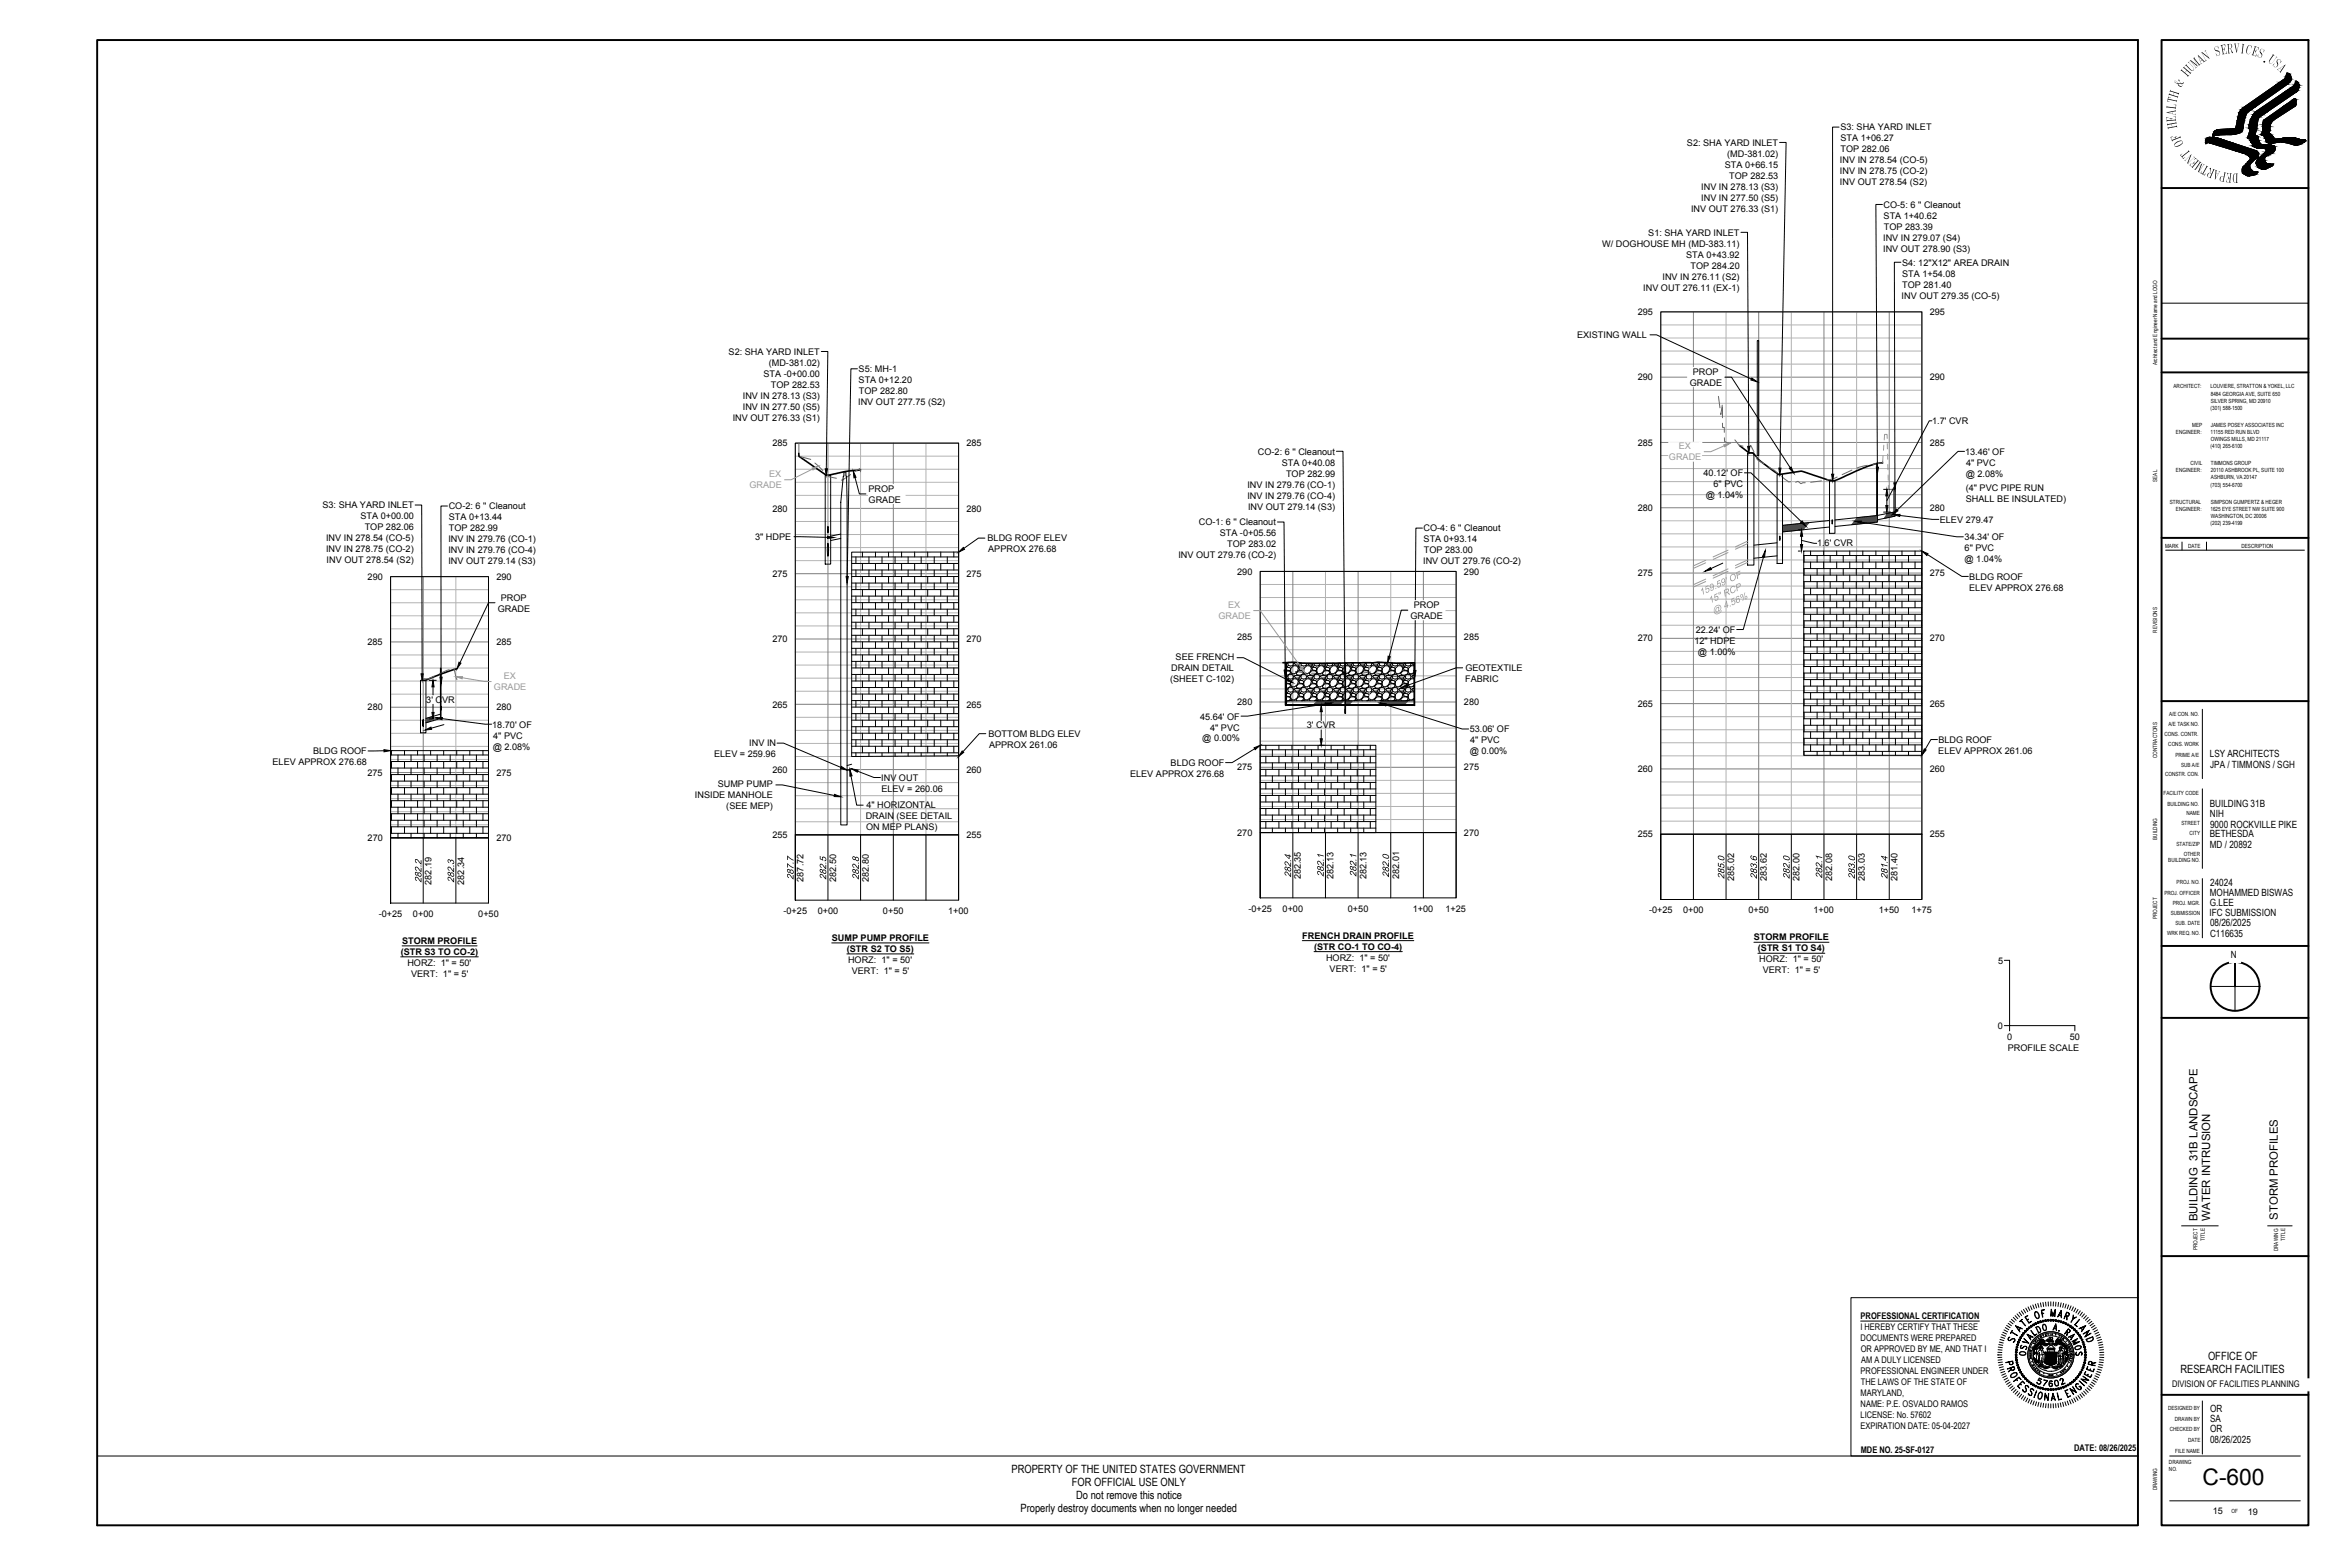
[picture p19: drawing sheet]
<svg xmlns="http://www.w3.org/2000/svg" width="914mm" height="610mm" viewBox="0 0 914 610" stroke-linecap="round" stroke-linejoin="round" font-family="sans-serif">
<defs><g id="words">
<text font-size="8.9" x="857" y="577.8">C-600</text>
<g font-size="6.8">
<text x="864.4" y="21.3" transform="rotate(-11 864.4 21.3)">E</text>
<text x="866.6" y="20.8" transform="rotate(-5 866.6 20.8)">R</text>
<text x="869.1" y="20.6" transform="rotate(1 869.1 20.6)">V</text>
<text x="871.7" y="20.7" transform="rotate(7 871.7 20.7)">I</text>
<text x="873.5" y="20.8" transform="rotate(12 873.5 20.8)">C</text>
<text x="875.8" y="21.3" transform="rotate(17 875.8 21.3)">E</text>
<text x="856.2" y="25.1" transform="rotate(-33 856.2 25.1)">A</text>
<text x="884" y="25.2" transform="rotate(40 884 25.2)">S</text>
<text x="886" y="26.8" transform="rotate(46 886 26.8)">A</text>
<text x="848.5" y="34.4" transform="rotate(-61 848.5 34.4)">&amp;</text>
<text x="851.1" y="30.1" transform="rotate(-51 851.1 30.1)">H</text>
<text x="846.8" y="40.4" transform="rotate(-77 846.8 40.4)">T</text>
<text x="846.5" y="45" transform="rotate(-89 846.5 45)">A</text>
<text x="846.5" y="42.7" transform="rotate(-83 846.5 42.7)">L</text>
<text x="846.8" y="47.3" transform="rotate(-95 846.8 47.3)">E</text>
<text x="847.2" y="49.8" transform="rotate(-101 847.2 49.8)">H</text>
<text x="848.7" y="53.9" transform="rotate(-111 848.7 53.9)">F</text>
<text x="852.5" y="59.7" transform="rotate(-128 852.5 59.7)">T</text>
<text x="855.9" y="62.8" transform="rotate(-139 855.9 62.8)">E</text>
<text x="859.8" y="65.2" transform="rotate(-152 859.8 65.2)">T</text>
<text x="864" y="66.8" transform="rotate(-162 864 66.8)">A</text>
<text x="866.4" y="67.3" transform="rotate(-167 866.4 67.3)">P</text>
<text x="868.7" y="67.5" transform="rotate(-174 868.7 67.5)">E</text>
<text x="871.1" y="67.5" transform="rotate(-180 871.1 67.5)">D</text>
</g>
<g font-size="4.4">
<text x="855" y="475.1" transform="rotate(-90 855 475.1)">BUILDING 31B LANDSCAPE</text>
<text x="860" y="474.9" transform="rotate(-90 860 474.9)">WATER INTRUSION</text>
<text x="886.4" y="474.6" transform="rotate(-90 886.4 474.6)">STORM PROFILES</text>
<text x="859.2" y="529">OFFICE OF</text>
<text x="848.4" y="534">RESEARCH FACILITIES</text>
<text x="393.6" y="572.9">PROPERTY OF THE UNITED STATES GOVERNMENT</text>
<text x="417" y="578">FOR OFFICIAL USE ONLY</text>
<text x="418.8" y="583.1">Do not remove this notice</text>
<text x="397.1" y="588.2">Properly destroy documents when no longer needed</text>
</g>
<g font-size="4.1">
<text x="661.8" y="231.7" transform="rotate(-25 661.8 231.7)">159.59' OF</text>
<text x="502.4" y="341.3" transform="rotate(-90 502.4 341.3)">282.4</text>
<text x="515.1" y="341.1" transform="rotate(-90 515.1 341.1)">282.1</text>
<text x="527.8" y="341.1" transform="rotate(-90 527.8 341.1)">282.1</text>
<text x="540.5" y="341.3" transform="rotate(-90 540.5 341.3)">282.0</text>
<text x="670.9" y="342" transform="rotate(-90 670.9 342)">285.0</text>
<text x="683.6" y="342" transform="rotate(-90 683.6 342)">283.6</text>
<text x="696.3" y="342" transform="rotate(-90 696.3 342)">282.0</text>
<text x="709" y="341.7" transform="rotate(-90 709 341.7)">282.1</text>
<text x="721.7" y="342" transform="rotate(-90 721.7 342)">283.0</text>
<text x="734.4" y="342" transform="rotate(-90 734.4 342)">281.4</text>
<text x="164" y="343.4" transform="rotate(-90 164 343.4)">282.2</text>
<text x="176.7" y="343.4" transform="rotate(-90 176.7 343.4)">282.3</text>
<text x="308.8" y="342.2" transform="rotate(-90 308.8 342.2)">287.7</text>
<text x="321.5" y="342.3" transform="rotate(-90 321.5 342.3)">282.5</text>
<text x="334.2" y="342.3" transform="rotate(-90 334.2 342.3)">282.8</text>
</g>
<g font-size="4.1" fill="#999">
<text x="665.3" y="234.9" transform="rotate(-25 665.3 234.9)">15&quot; RCP</text>
<text x="666.8" y="238.8" transform="rotate(-24 666.8 238.8)">@ 4.56%</text>
</g>
<g font-size="3.9">
<text x="859.9" y="294.6">LSY ARCHITECTS</text>
<text x="860" y="298.6">JPA / TIMMONS / SGH</text>
<text x="859.9" y="317.8">NIH</text>
<text x="859.9" y="313.9">BUILDING 31B</text>
<text x="860" y="322">9000 ROCKVILLE PIKE</text>
<text x="859.9" y="325.7">BETHESDA</text>
<text x="859.9" y="329.7">MD / 20892</text>
<text x="860" y="344.6">24024</text>
<text x="859.9" y="348.5">MOHAMMED BISWAS</text>
<text x="859.9" y="352.6">G.LEE</text>
<text x="859.8" y="356.4">IFC SUBMISSION</text>
<text x="860" y="360.4">08/26/2025</text>
<text x="860" y="364.4">C116635</text>
<text x="868.1" y="372.8">N</text>
<text x="860" y="549.4">OR</text>
<text x="860" y="557.3">OR</text>
<text x="860" y="553.3">SA</text>
<text x="860" y="561.3">08/26/2025</text>
</g>
<g font-size="3.5">
<text x="716.1" y="50.8">S3: SHA YARD INLET</text>
<text x="656.4" y="56.7">S2: SHA YARD INLET</text>
<text x="716.1" y="55">STA 1+06.27</text>
<text x="716.2" y="59.3">TOP 282.06</text>
<text x="671.2" y="65.3">STA 0+66.15</text>
<text x="672" y="61">(MD-381.02)</text>
<text x="715.9" y="63.6">INV IN 278.54 (CO-5)</text>
<text x="672.8" y="69.6">TOP 282.53</text>
<text x="715.9" y="67.9">INV IN 278.75 (CO-2)</text>
<text x="662" y="73.8">INV IN 278.13 (S3)</text>
<text x="715.9" y="72.1">INV OUT 278.54 (S2)</text>
<text x="658" y="82.4">INV OUT 276.33 (S1)</text>
<text x="662" y="78.1">INV IN 277.50 (S5)</text>
<text x="732.9" y="80.9">CO-5: 6 '' Cleanout</text>
<text x="732.9" y="85.1">STA 1+40.62</text>
<text x="733" y="89.4">TOP 283.39</text>
<text x="623.4" y="96">W/ DOGHOUSE MH (MD-383.11)</text>
<text x="641.3" y="91.7">S1: SHA YARD INLET</text>
<text x="732.7" y="93.7">INV IN 279.07 (S4)</text>
<text x="656.1" y="100.2">STA 0+43.92</text>
<text x="732.7" y="98">INV OUT 278.90 (S3)</text>
<text x="657.8" y="104.5">TOP 284.20</text>
<text x="740.1" y="103.3">S4: 12&quot;X12&quot; AREA DRAIN</text>
<text x="740.1" y="107.6">STA 1+54.08</text>
<text x="639.4" y="113.1">INV OUT 276.11 (EX-1)</text>
<text x="646.9" y="108.8">INV IN 276.11 (S2)</text>
<text x="740.2" y="111.9">TOP 281.40</text>
<text x="739.9" y="116.2">INV OUT 279.35 (CO-5)</text>
<text x="637.3" y="122.6">295</text>
<text x="750.9" y="122.6">295</text>
<text x="613.7" y="131.5">EXISTING WALL</text>
<text x="283.5" y="138">S2: SHA YARD INLET</text>
<text x="299.1" y="142.3">(MD-381.02)</text>
<text x="297.1" y="146.6">STA -0+00.00</text>
<text x="334.1" y="144.8">S5: MH-1</text>
<text x="334.1" y="149.1">STA 0+12.20</text>
<text x="637.3" y="148">290</text>
<text x="658.7" y="145.8">PROP</text>
<text x="750.9" y="148">290</text>
<text x="289.1" y="155.2">INV IN 278.13 (S3)</text>
<text x="299.9" y="150.9">TOP 282.53</text>
<text x="334.2" y="153.3">TOP 282.80</text>
<text x="657.5" y="150.1">GRADE</text>
<text x="289.1" y="159.5">INV IN 277.50 (S5)</text>
<text x="333.9" y="157.6">INV OUT 277.75 (S2)</text>
<text x="285.1" y="163.7">INV OUT 276.33 (S1)</text>
<text x="751.8" y="164.9">1.7' CVR</text>
<text x="300.5" y="173.7">285</text>
<text x="376" y="173.7">285</text>
<text x="637.3" y="173.4">285</text>
<text x="750.9" y="173.4">285</text>
<text x="489.5" y="176.9">CO-2: 6 '' Cleanout</text>
<text x="764.7" y="176.9">13.46' OF</text>
<text x="498.7" y="181.1">STA 0+40.08</text>
<text x="500.4" y="185.4">TOP 282.99</text>
<text x="662.9" y="185.3">40.12' OF</text>
<text x="764.9" y="185.5">@ 2.08%</text>
<text x="765" y="181.2">4&quot; PVC</text>
<text x="337.9" y="191.3">PROP</text>
<text x="485.4" y="189.7">INV IN 279.76 (CO-1)</text>
<text x="666.7" y="189.5">6&quot; PVC</text>
<text x="764.9" y="191">(4&quot; PVC PIPE RUN</text>
<text x="125.5" y="197.8">S3: SHA YARD INLET</text>
<text x="338" y="195.5">GRADE</text>
<text x="485.4" y="194">INV IN 279.76 (CO-4)</text>
<text x="663.7" y="193.8">@ 1.04%</text>
<text x="764.9" y="195.3">SHALL BE INSULATED)</text>
<text x="140.3" y="202.1">STA 0+00.00</text>
<text x="174.6" y="198.2">CO-2: 6 '' Cleanout</text>
<text x="174.6" y="202.4">STA 0+13.44</text>
<text x="300.5" y="199.1">280</text>
<text x="376" y="199.1">280</text>
<text x="485.6" y="198.3">INV OUT 279.14 (S3)</text>
<text x="637.3" y="198.8">280</text>
<text x="750.9" y="198.8">280</text>
<text x="754.8" y="203.4">ELEV 279.47</text>
<text x="141.9" y="206.3">TOP 282.06</text>
<text x="174.7" y="206.7">TOP 282.99</text>
<text x="466.5" y="204.4">CO-1: 6 '' Cleanout</text>
<text x="474.6" y="208.7">STA -0+05.56</text>
<text x="553.9" y="206.8">CO-4: 6 '' Cleanout</text>
<text x="126.9" y="210.6">INV IN 278.54 (CO-5)</text>
<text x="126.9" y="214.9">INV IN 278.75 (CO-2)</text>
<text x="174.5" y="211">INV IN 279.76 (CO-1)</text>
<text x="174.5" y="215.3">INV IN 279.76 (CO-4)</text>
<text x="293.8" y="210.1">3&quot; HDPE</text>
<text x="384.3" y="210.6">BLDG ROOF ELEV</text>
<text x="384.5" y="214.9">APPROX 276.68</text>
<text x="477.5" y="212.9">TOP 283.02</text>
<text x="553.9" y="211">STA 0+93.14</text>
<text x="554" y="215.3">TOP 283.00</text>
<text x="707" y="212.6">1.6' CVR</text>
<text x="764.5" y="210.1">34.34' OF</text>
<text x="764.5" y="214.4">6&quot; PVC</text>
<text x="127.1" y="219.2">INV OUT 278.54 (S2)</text>
<text x="174.5" y="219.6">INV OUT 279.14 (S3)</text>
<text x="458.5" y="217.2">INV OUT 279.76 (CO-2)</text>
<text x="553.8" y="219.6">INV OUT 279.76 (CO-2)</text>
<text x="764.4" y="218.7">@ 1.04%</text>
<text x="143" y="225.6">290</text>
<text x="193.2" y="225.6">290</text>
<text x="300.5" y="224.5">275</text>
<text x="376" y="224.5">275</text>
<text x="481.4" y="223.5">290</text>
<text x="569.6" y="223.5">290</text>
<text x="637.3" y="224.2">275</text>
<text x="750.9" y="224.2">275</text>
<text x="766.3" y="225.6">BLDG ROOF</text>
<text x="194.9" y="233.6">PROP</text>
<text x="766.2" y="229.8">ELEV APPROX 276.68</text>
<text x="193.7" y="237.9">GRADE</text>
<text x="550.1" y="236.5">PROP</text>
<text x="548.9" y="240.8">GRADE</text>
<text x="143" y="251">285</text>
<text x="193.2" y="251">285</text>
<text x="300.5" y="249.9">270</text>
<text x="376" y="249.9">270</text>
<text x="481.4" y="248.9">285</text>
<text x="569.6" y="248.9">285</text>
<text x="637.3" y="249.6">270</text>
<text x="659.3" y="250.4">12&quot; HDPE</text>
<text x="659.8" y="246.2">22.24' OF</text>
<text x="750.9" y="249.6">270</text>
<text x="457.5" y="256.8">SEE FRENCH</text>
<text x="660.7" y="254.7">@ 1.00%</text>
<text x="455.7" y="261">DRAIN DETAIL</text>
<text x="570.2" y="261.1">GEOTEXTILE</text>
<text x="455.3" y="265.3">(SHEET C-102)</text>
<text x="570.1" y="265.4">FABRIC</text>
<text x="165.9" y="273.4">3' CVR</text>
<text x="300.5" y="275.3">265</text>
<text x="376" y="275.3">265</text>
<text x="481.4" y="274.3">280</text>
<text x="569.6" y="274.3">280</text>
<text x="637.3" y="275">265</text>
<text x="750.9" y="275">265</text>
<text x="143" y="276.4">280</text>
<text x="193.2" y="276.4">280</text>
<text x="466.9" y="279.9">45.64' OF</text>
<text x="191.5" y="283.1">18.70' OF</text>
<text x="191.9" y="287.4">4&quot; PVC</text>
<text x="384.6" y="286.7">BOTTOM BLDG ELEV</text>
<text x="470.9" y="284.2">4&quot; PVC</text>
<text x="508.5" y="283.4">3' CVR</text>
<text x="571.9" y="284.9">53.06' OF</text>
<text x="121.8" y="293.5">BLDG ROOF</text>
<text x="191.7" y="291.6">@ 2.08%</text>
<text x="291.5" y="290.4">INV IN</text>
<text x="384.9" y="291">APPROX 261.06</text>
<text x="467.8" y="288.5">@ 0.00%</text>
<text x="571.9" y="293.5">@ 0.00%</text>
<text x="572.1" y="289.2">4&quot; PVC</text>
<text x="754.2" y="293.3">ELEV APPROX 261.06</text>
<text x="754.3" y="289">BLDG ROOF</text>
<text x="106" y="297.7">ELEV APPROX 276.68</text>
<text x="277.9" y="294.6">ELEV = 259.96</text>
<text x="455.5" y="298">BLDG ROOF</text>
<text x="481.4" y="299.7">275</text>
<text x="569.6" y="299.7">275</text>
<text x="143" y="301.8">275</text>
<text x="193.2" y="301.8">275</text>
<text x="300.5" y="300.7">260</text>
<text x="342.9" y="303.8">INV OUT</text>
<text x="376" y="300.7">260</text>
<text x="439.7" y="302.3">ELEV APPROX 276.68</text>
<text x="637.3" y="300.4">260</text>
<text x="750.9" y="300.4">260</text>
<text x="270.4" y="310.6">INSIDE MANHOLE</text>
<text x="279.3" y="306.3">SUMP PUMP</text>
<text x="342.9" y="308">ELEV = 260.06</text>
<text x="282.6" y="314.8">(SEE MEP)</text>
<text x="337.1" y="314.2">4&quot; HORIZONTAL</text>
<text x="336.8" y="318.4">DRAIN (SEE DETAIL</text>
<text x="337" y="322.7">ON MEP PLANS)</text>
<text x="143" y="327.2">270</text>
<text x="193.2" y="327.2">270</text>
<text x="300.5" y="326.1">255</text>
<text x="376" y="326.1">255</text>
<text x="481.4" y="325.2">270</text>
<text x="569.6" y="325.2">270</text>
<text x="637.3" y="325.8">255</text>
<text x="750.9" y="325.8">255</text>
<text x="544.4" y="341.9" transform="rotate(-90 544.4 341.9)">282.01</text>
<text x="167.9" y="344.2" transform="rotate(-90 167.9 344.2)">282.19</text>
<text x="180.6" y="344.2" transform="rotate(-90 180.6 344.2)">282.34</text>
<text x="312.7" y="343" transform="rotate(-90 312.7 343)">287.72</text>
<text x="325.4" y="343" transform="rotate(-90 325.4 343)">282.50</text>
<text x="338.1" y="343" transform="rotate(-90 338.1 343)">282.80</text>
<text x="506.2" y="342.1" transform="rotate(-90 506.2 342.1)">282.35</text>
<text x="518.9" y="342.1" transform="rotate(-90 518.9 342.1)">282.13</text>
<text x="531.7" y="342.1" transform="rotate(-90 531.7 342.1)">282.13</text>
<text x="674.8" y="342.7" transform="rotate(-90 674.8 342.7)">285.02</text>
<text x="687.5" y="342.7" transform="rotate(-90 687.5 342.7)">283.62</text>
<text x="700.2" y="342.7" transform="rotate(-90 700.2 342.7)">282.00</text>
<text x="712.9" y="342.8" transform="rotate(-90 712.9 342.8)">282.08</text>
<text x="725.6" y="342.7" transform="rotate(-90 725.6 342.7)">283.03</text>
<text x="738.3" y="342.7" transform="rotate(-90 738.3 342.7)">281.40</text>
<text x="147.4" y="356.7">-0+25</text>
<text x="160.7" y="356.7">0+00</text>
<text x="186.1" y="356.7">0+50</text>
<text x="304.9" y="355.5">-0+25</text>
<text x="318.2" y="355.5">0+00</text>
<text x="343.6" y="355.5">0+50</text>
<text x="368.9" y="355.5">1+00</text>
<text x="485.8" y="354.6">-0+25</text>
<text x="499.1" y="354.6">0+00</text>
<text x="524.5" y="354.6">0+50</text>
<text x="549.7" y="354.6">1+00</text>
<text x="562.4" y="354.6">1+25</text>
<text x="641.6" y="355.3">-0+25</text>
<text x="654.9" y="355.3">0+00</text>
<text x="680.3" y="355.3">0+50</text>
<text x="705.6" y="355.3">1+00</text>
<text x="731" y="355.3">1+50</text>
<text x="743.7" y="355.3">1+75</text>
<text x="506.7" y="365.2">FRENCH DRAIN PROFILE</text>
<text x="682.5" y="365.8">STORM PROFILE</text>
<text x="155.9" y="371.5">(STR S3 TO CO-2)</text>
<text x="156.5" y="367.2">STORM PROFILE</text>
<text x="323.6" y="366.1">SUMP PUMP PROFILE</text>
<text x="329.5" y="370.3">(STR S2 TO S5)</text>
<text x="511.3" y="369.4">(STR CO-1 TO CO-4)</text>
<text x="684" y="370.1">(STR S1 TO S4)</text>
<text x="158.5" y="375.8">HORZ: 1&quot; = 50'</text>
<text x="330" y="374.6">HORZ: 1&quot; = 50'</text>
<text x="516" y="373.7">HORZ: 1&quot; = 50'</text>
<text x="517.4" y="378">VERT: 1&quot; = 5'</text>
<text x="684.5" y="374.4">HORZ: 1&quot; = 50'</text>
<text x="777.5" y="374.9">5</text>
<text x="159.9" y="380">VERT: 1&quot; = 5'</text>
<text x="331.4" y="378.9">VERT: 1&quot; = 5'</text>
<text x="685.9" y="378.6">VERT: 1&quot; = 5'</text>
<text x="777.4" y="400.5">0</text>
<text x="781" y="404.6">0</text>
<text x="805.3" y="404.5">50</text>
<text x="781.2" y="408.8">PROFILE SCALE</text>
<text x="724" y="513.2">PROFESSIONAL CERTIFICATION</text>
<text x="723.9" y="517.5">I HEREBY CERTIFY THAT THESE</text>
<text x="724" y="521.8">DOCUMENTS WERE PREPARED</text>
<text x="724" y="526">OR APPROVED BY ME, AND THAT I</text>
<text x="724.2" y="530.3">AM A DULY LICENSED</text>
<text x="724" y="534.6">PROFESSIONAL ENGINEER UNDER</text>
<text x="724.1" y="538.9">THE LAWS OF THE STATE OF</text>
<text x="845.2" y="539.6">DIVISION OF FACILITIES PLANNING</text>
<text x="724" y="543.1">MARYLAND,</text>
<text x="724" y="547.4">NAME: P.E. OSVALDO RAMOS</text>
<text x="724" y="551.6">LICENSE: No. 57602</text>
<text x="723.9" y="555.9">EXPIRATION DATE: 05-04-2027</text>
<text x="724" y="565.2">MDE NO. 25-SF-0127</text>
<text x="807" y="564.5">DATE: 08/26/2025</text>
<text x="861" y="589.2">15</text>
<text x="874.6" y="589.3">19</text>
</g>
<g font-size="3.5" fill="#999">
<text x="649.4" y="179.1">GRADE</text>
<text x="653.2" y="174.8">EX</text>
<text x="299.3" y="185.8">EX</text>
<text x="291.6" y="190">GRADE</text>
<text x="477.9" y="236.6">EX</text>
<text x="474.1" y="240.9">GRADE</text>
<text x="192.2" y="268.5">GRADE</text>
<text x="196" y="264.2">EX</text>
</g>
<g font-size="2.2">
<text x="839.4" y="142.1" transform="rotate(-90 839.4 142.1)">Architect and Engineer Name and LOGO</text>
<text x="845.7" y="151.1">ARCHITECT:</text>
<text x="860.2" y="151.1">LOUVIERE, STRATTON &amp; YOKEL, LLC</text>
<text x="860.2" y="153.9">8484 GEORGIA AVE, SUITE 650</text>
<text x="860.2" y="159.4">(301) 588-1500</text>
<text x="860.2" y="156.7">SILVER SPRING, MD 20910</text>
<text x="853" y="165.9">MEP</text>
<text x="860.3" y="165.9">JAMES POSEY ASSOCIATES INC</text>
<text x="846.7" y="168.7">ENGINEER:</text>
<text x="860.1" y="168.7">11155 RED RUN BLVD</text>
<text x="860.2" y="171.5">OWINGS MILLS, MD 21117</text>
<text x="860.2" y="174.3">(410) 265-6100</text>
<text x="846.7" y="183.7">ENGINEER:</text>
<text x="852.4" y="180.9">CIVIL</text>
<text x="860.3" y="180.9">TIMMONS GROUP</text>
<text x="860.3" y="183.7">20110 ASHBROOK PL, SUITE 100</text>
<text x="839.4" y="187.4" transform="rotate(-90 839.4 187.4)">SEAL</text>
<text x="860.2" y="189.3">(703) 554-6700</text>
<text x="860.3" y="186.5">ASHBURN, VA 20147</text>
<text x="844.3" y="196.1">STRUCTURAL</text>
<text x="860.2" y="196.1">SIMPSON GUMPERTZ &amp; HEGER</text>
<text x="846.7" y="198.9">ENGINEER:</text>
<text x="860.1" y="198.9">1625 EYE STREET NW SUITE 900</text>
<text x="860.3" y="201.7">WASHINGTON, DC 20006</text>
<text x="860.2" y="204.4">(202) 239-4199</text>
<text x="842.4" y="213.2">MARK</text>
<text x="851.4" y="213.2">DATE</text>
<text x="872.2" y="213.2">DESCRIPTION</text>
<text x="839.4" y="246.1" transform="rotate(-90 839.4 246.1)">REVISIONS</text>
<text x="844" y="278.4">A/E CON. NO.</text>
<text x="842.3" y="286.4">CONS. CONTR.</text>
<text x="843.8" y="282.5">A/E TASK NO.</text>
<text x="843.7" y="290.1">CONS. WORK</text>
<text x="839.4" y="294.9" transform="rotate(-90 839.4 294.9)">CONTRACTORS</text>
<text x="846.5" y="294.3">PRIME A/E</text>
<text x="848.7" y="298.3">SUB A/E</text>
<text x="842.4" y="302">CONSTR. CON.</text>
<text x="841.8" y="309.1">FACILITY CODE</text>
<text x="843.4" y="313.6">BUILDING NO.</text>
<text x="850.8" y="317.1">NAME</text>
<text x="848.8" y="321.1">STREET</text>
<text x="839.4" y="326.8" transform="rotate(-90 839.4 326.8)">BUILDING</text>
<text x="846.9" y="329">STATE/ZIP</text>
<text x="852" y="325">CITY</text>
<text x="843.7" y="335.3">BUILDING NO.</text>
<text x="849.7" y="333">OTHER</text>
<text x="846.9" y="344">PROJ. NO.</text>
<text x="842.2" y="348">PROJ. OFFICER</text>
<text x="845.4" y="352">PROJ. MGR.</text>
<text x="839.4" y="357.7" transform="rotate(-90 839.4 357.7)">PROJECT</text>
<text x="844.7" y="356">SUBMISSION</text>
<text x="846.5" y="359.9">SUB. DATE</text>
<text x="843.2" y="363.9">WRK REQ. NO.</text>
<text x="857.9" y="482.7" transform="rotate(-90 857.9 482.7)">TITLE</text>
<text x="889.2" y="482.7" transform="rotate(-90 889.2 482.7)">TITLE</text>
<text x="855.1" y="486.4" transform="rotate(-90 855.1 486.4)">PROJECT</text>
<text x="886.4" y="486.8" transform="rotate(-90 886.4 486.8)">DRAWING</text>
<text x="843.6" y="548.6">DESIGNED BY</text>
<text x="844.3" y="556.8">CHECKED BY</text>
<text x="846.2" y="552.7">DRAWN BY</text>
<text x="851.4" y="561">DATE</text>
<text x="844" y="569.7">DRAWING</text>
<text x="846.4" y="565.1">FILE NAME</text>
<text x="844" y="572.4">NO.</text>
<text x="839.4" y="579.8" transform="rotate(-90 839.4 579.8)">DRAWING</text>
<text x="868.3" y="588.7">OF</text>
</g>
</g></defs>
<g fill="none" stroke="#000" stroke-width=".39">
<path d="M890.7 28.6l-.8-.2-1 2.3-17 12-.7 1.2-1.4 6-7.3 .7-.9 .5-.5 1.2v.9l1.1-.7h1.4a20.2 20.2 0 0 0 8.1-.9l.8-.7 .8-4 1.1-3.1 16.5-11.8M891.6 30.6l-.7 1.4M892.7 38.5l-11.9 8.3-.4 1.2v3.2l-.6 1.2 1 .3M892.7 38.4l.7 .4v1.8l-.4 .6-8.6 5.7-.8 1.3-.3 1M692.4 55.4h2.6l-2.4 126.7M715.6 49.4h-2.5v135.1M858.4 54.1l1.1-.7 2.9 .2 15.8 5.1 .6 .9-.2 1.3-3.2 3.3a2.64 2.64 0 0 0 3.2 2.8 4 4 0 0 1-6.1-.1 2.29 2.29 0 0 1 1.1-2.7l2.1-2.4a2.27 2.27 0 0 0-1.9-1.9l-14.6-4.5-.6 .5h-.4zM859.2 55.4l14.9 4.6 .8 .6M859.2 55.4l-1 .5M860 53.5l2.4 .1 15.8 5.1 .6 .8M860.1 53.5h-.9l-.8 .5-.2 1.9M861.4 51.4l1.1-.8 1-.2 6.4-.6 1.3-5.9 .7-1.2 17-12 1-2.3a2.33 2.33 0 0 1 1.7 2.2 2.33 2.33 0 0 1-1.6 2.2l-15.6 11a17.7 17.7 0 0 0-1.9 7.1 8 8 0 0 1-6.4 1.5l-3.9 .1-1.1 .6z"/>
<path d="M875.8 55.3l.8 .7M876.6 56l-.2 .5a5.1 5.1 0 0 0 4.7 1.2l.6 .4 .2 .7M877.5 43.6l15.3-10.4 .6-1.7a2.54 2.54 0 0 1-.2 4.5l-14.3 9.9-1.5 6.6 1.2 .6a3.9 3.9 0 0 0 1.5 3.3l3.9 .1 .9 .4a2 2 0 0 1-1 2.8l-2.1 1a1.84 1.84 0 0 0-.4 2.2 1.84 1.84 0 0 0 2.1 .9h1.2l-.4 .7-2.8 1.3a2.87 2.87 0 0 1-3.7-2.4l.9-1.8 1.9-1.3 1.2-1.5v-.5l-.5-.5a9 9 0 0 1-4.8-.9l.1-.9-.8-.7 .2-.3-.5-.5 .2-.8h-1.2l1-3a6 6 0 0 1 1.2-6.1zM878.6 46.6l-.6 3.9-.6 2 1.2 .6 .6 2.4 .9 .9 3.9 .1 .9 .4M878.6 46.5l.7-1 13.9-9.5a2.61 2.61 0 0 0 .2-4.5l-.6 1.7-15.3 10.4a8.9 8.9 0 0 0-2.4 6.3l.4 .8-1 3h1.2l-.2 .8 .4 .3-.1 .5M878.9 59.5l-.3 1.4-2.9 2.7-.4 1.1 .4 1 1.1 1.1 1.8 .2a3.9 3.9 0 0 1-6-.1l.1-1.9 3-3.2-.8-1.1M880.8 46.8l11.9-8.3 .7 .2a2.49 2.49 0 0 1-.6 2.7l-8 5.2a3.8 3.8 0 0 0-1.5 4.1l-.5 1.3 .7 .2 .3 .7 .5 .2-.1 .5 .9 .6 1.7-.1a11.5 11.5 0 0 1 8.3 .3l1.8-.1 .3 .3a5 5 0 0 1-6.7 1.2l-3.1-.7-3.7 .7-1.7-.4-.2-1.1-.6-.5 .1-.4h-.3l-.2-.7-.9-.5 .5-1v-3.2zM880.9 52.7l.3 1.1M881.2 53.8l.6 .5v.3a1.8 1.8 0 0 0 2.5 1.1l3.1-.6 3.1 .7a5.3 5.3 0 0 0 6.6-1l-.2-.5-1.8 .1-1.6-.6a12.5 12.5 0 0 0-6.7 .3l-1.7 .1M883.3 49.2v1.5l-.5 1.3 .7 .2 .3 .7M883.8 52.9l.5 .1-.1 .5M884.3 53.6l.8 .6"/>
<path d="M884.9 56.9l.3 .9a2.13 2.13 0 0 1-1.3 1.9l-2.1 1-.7 .8 .3 1.4 .6 .8 2.7 .1-.6 .8-2.6 1.2a2.87 2.87 0 0 1-3.7-2.4l.9-1.8 1.9-1.3 1.2-1.5M732.5 79.5h-2.6l.6 102.2M677.4 90.4h2.6l.5 83.3M739.6 102h-2.5l.2 85.8M841.1 117.9h57.1M319.6 136.7h2.5l-.6 45.7M642 130.3h2.6l36.8 17.1M646.2 121.3h101.6v203.2h-101.6zM683.8 132.5h.5v44.7h-.5zM333.6 143.5h-2.5l-1.5 80.8M671.2 146.7h2.5l22.9 35.2M309.5 172.4h63.5v152.4h-63.5z"/>
<path d="M520 175.6h2.6l.7 85.9M680 176.2h2.5v43.6h-2.5zM751.7 163.7h-1l-16.5 31.1M764.4 175.6h-2.5l-23.7 22.8M161.5 196.5h2.6l.2 65.6M174.1 196.9h-2.5v66.5M321.1 184.9h2.1v34.6h-2.1zM328.4 183.6h.7v1.7h.3l.2 10.1v125.5h-2.4v-125.5zM332.7 185.8l1.7 6.4h2.5M678.8 183.9h2.5l19.6 19M691.5 184.7h2.1v34.5h-2.1zM711.9 187h2.1v20.5h-2.1z"/>
<path d="M730.2 180.3h.3v22.8h-.3zM732.9 190.4h2.2M732.9 199.2h2.8M734.2 192.9v3.8M736.9 190.4h.5v10.4h-.5zM736.9 199.2l-6.4 1.3M308.9 208.8l13.1 .2M322.2 204.8v2.5zM322.2 211.3l.2 2.6-.2 2.5-.3-2.5zM327.2 207.8l-4 .8M327.2 209.5l-4 .8M331.4 214.8h41.6v79.2l-41.6 .3z"/>
<path d="M331.4 216.7h41.6M331.4 219.2h41.6M333 216.7v2.5M335.6 214.8v1.9M335.6 219.2v2.5M338.1 216.7v2.5M340.7 214.8v1.9M340.7 219.2v2.5M343.2 216.7v2.5M345.7 214.8v1.9M345.7 219.2v2.5M348.3 216.7v2.5"/>
<path d="M350.8 214.8v1.9M350.8 219.2v2.5M353.4 216.7v2.5M355.9 214.8v1.9M355.9 219.2v2.5M358.4 216.7v2.5M361 214.8v1.9M361 219.2v2.5M363.5 216.7v2.5M366.1 214.8v1.9M366.1 219.2v2.5M368.6 216.7v2.5"/>
<path d="M371.1 214.8v1.9M371.1 219.2v2.5M383.2 209.3h-2.5l-5.6 4M497.1 203.1h2.5l.5 57.6M553.5 205.4h-2.6l-.4 55.4M686.2 216.6l-7.9 28.3h-2.5M691.5 211.2l-9 .9M691.5 216.2l-9 1M692.5 208.5v1.7zM699.7 206.1h.9M699.7 214.4h.9M701 210.2l5.9 1.2"/>
<path d="M701 208.6v3.2M701.8 214.4h46v79.4h-46zM701.8 216.1h46M701.8 218.7h46M702 216.1v2.6M704.5 214.4v1.7M704.5 218.7v2.5M707.1 216.1v2.6M709.6 214.4v1.7M709.6 218.7v2.5M711.9 202.5l-18.3 1.9M711.9 205l-18.3 1.9"/>
<path d="M712.1 216.1v2.6M712.9 202.2v1.7zM714.7 214.4v1.7M714.7 218.7v2.5M717.2 216.1v2.6M719.8 214.4v1.7M719.8 218.7v2.5M722.3 216.1v2.6M724.2 203.1l37.2 5.7h2.5M724.8 214.4v1.7M724.8 218.7v2.5M727.4 216.1v2.6"/>
<path d="M729.9 214.4v1.7M729.9 218.7v2.5M730.2 200.6l-16.2 1.7M730.4 203.1l-16.4 1.7M732.5 216.1v2.6M735 214.4v1.7M735 218.7v2.5M737.2 200.8l-6.7 1.4M737.5 216.1v2.6M739.3 200.5l12.6 1.6h2.5M740.1 214.4v1.7M740.1 218.7v2.5"/>
<path d="M742.6 216.1v2.6M745.2 214.4v1.7M745.2 218.7v2.5M747.7 216.1v2.6M750 215.7l13.4 8.5h2.5M842.7 214h54M849 210.9v3.1M858.6 210.9v3.1M152 224.3h38.1v101.6h-38.1zM192.6 234.5h-2.5l-11.1 23.3M331.4 221.7h41.6M331.4 224.3h41.6"/>
<path d="M331.4 226.8h41.6M331.4 229.4h41.6M331.4 231.9h41.6M331.4 234.4h41.6M331.4 237h41.6M331.4 239.5h41.6M333 221.7v2.6M333 226.8v2.6M333 231.9v2.5M333 237v2.5M335.6 224.3v2.5M335.6 229.4v2.5"/>
<path d="M335.6 234.4v2.6M335.6 239.5v2.6M338.1 221.7v2.6M338.1 226.8v2.6M338.1 231.9v2.5M338.1 237v2.5M340.7 224.3v2.5M340.7 229.4v2.5M340.7 234.4v2.6M340.7 239.5v2.6M343.2 221.7v2.6M343.2 226.8v2.6"/>
<path d="M343.2 231.9v2.5M343.2 237v2.5M345.7 224.3v2.5M345.7 229.4v2.5M345.7 234.4v2.6M345.7 239.5v2.6M348.3 221.7v2.6M348.3 226.8v2.6M348.3 231.9v2.5M348.3 237v2.5M350.8 224.3v2.5M350.8 229.4v2.5"/>
<path d="M350.8 234.4v2.6M350.8 239.5v2.6M353.4 221.7v2.6M353.4 226.8v2.6M353.4 231.9v2.5M353.4 237v2.5M355.9 224.3v2.5M355.9 229.4v2.5M355.9 234.4v2.6M355.9 239.5v2.6M358.4 221.7v2.6M358.4 226.8v2.6"/>
<path d="M358.4 231.9v2.5M358.4 237v2.5M361 224.3v2.5M361 229.4v2.5M361 234.4v2.6M361 239.5v2.6M363.5 221.7v2.6M363.5 226.8v2.6M363.5 231.9v2.5M363.5 237v2.5M366.1 224.3v2.5M366.1 229.4v2.5"/>
<path d="M366.1 234.4v2.6M366.1 239.5v2.6M368.6 221.7v2.6M368.6 226.8v2.6M368.6 231.9v2.5M368.6 237v2.5M371.1 224.3v2.5M371.1 229.4v2.5M371.1 234.4v2.6M371.1 239.5v2.6M490.3 222.3h76.3v101.6h-76.3zM547.8 237.4h-2.5l-4.7 18"/>
<path d="M701.8 221.2h46M701.8 223.7h46M701.8 226.3h46M701.8 228.8h46M701.8 231.4h46M701.8 233.9h46M701.8 236.4h46M701.8 239h46M702 221.2v2.5M702 226.3v2.5M702 231.4v2.5M702 236.4v2.6"/>
<path d="M704.5 223.7v2.6M704.5 228.8v2.6M704.5 233.9v2.5M704.5 239v2.5M707.1 221.2v2.5M707.1 226.3v2.5M707.1 231.4v2.5M707.1 236.4v2.6M709.6 223.7v2.6M709.6 228.8v2.6M709.6 233.9v2.5M709.6 239v2.5"/>
<path d="M712.1 221.2v2.5M712.1 226.3v2.5M712.1 231.4v2.5M712.1 236.4v2.6M714.7 223.7v2.6M714.7 228.8v2.6M714.7 233.9v2.5M714.7 239v2.5M717.2 221.2v2.5M717.2 226.3v2.5M717.2 231.4v2.5M717.2 236.4v2.6"/>
<path d="M719.8 223.7v2.6M719.8 228.8v2.6M719.8 233.9v2.5M719.8 239v2.5M722.3 221.2v2.5M722.3 226.3v2.5M722.3 231.4v2.5M722.3 236.4v2.6M724.8 223.7v2.6M724.8 228.8v2.6M724.8 233.9v2.5M724.8 239v2.5"/>
<path d="M727.4 221.2v2.5M727.4 226.3v2.5M727.4 231.4v2.5M727.4 236.4v2.6M729.9 223.7v2.6M729.9 228.8v2.6M729.9 233.9v2.5M729.9 239v2.5M732.5 221.2v2.5M732.5 226.3v2.5M732.5 231.4v2.5M732.5 236.4v2.6"/>
<path d="M735 223.7v2.6M735 228.8v2.6M735 233.9v2.5M735 239v2.5M737.5 221.2v2.5M737.5 226.3v2.5M737.5 231.4v2.5M737.5 236.4v2.6M740.1 223.7v2.6M740.1 228.8v2.6M740.1 233.9v2.5M740.1 239v2.5"/>
<path d="M742.6 221.2v2.5M742.6 226.3v2.5M742.6 231.4v2.5M742.6 236.4v2.6M745.2 223.7v2.6M745.2 228.8v2.6M745.2 233.9v2.5M745.2 239v2.5M747.7 221.2v2.5M747.7 226.3v2.5M747.7 231.4v2.5M747.7 236.4v2.6"/>
<path d="M171.4 260h.2v19.6h-.2zM331.4 242.1h41.6M331.4 244.6h41.6M331.4 247.1h41.6M331.4 249.7h41.6M331.4 252.2h41.6M331.4 254.8h41.6M331.4 257.3h41.6M331.4 259.8h41.6M333 242.1v2.5M333 247.1v2.6M333 252.2v2.6"/>
<path d="M333 257.3v2.5M335.6 244.6v2.5M335.6 249.7v2.5M335.6 254.8v2.5M335.6 259.8v2.6M338.1 242.1v2.5M338.1 247.1v2.6M338.1 252.2v2.6M338.1 257.3v2.5M340.7 244.6v2.5M340.7 249.7v2.5M340.7 254.8v2.5"/>
<path d="M340.7 259.8v2.6M343.2 242.1v2.5M343.2 247.1v2.6M343.2 252.2v2.6M343.2 257.3v2.5M345.7 244.6v2.5M345.7 249.7v2.5M345.7 254.8v2.5M345.7 259.8v2.6M348.3 242.1v2.5M348.3 247.1v2.6M348.3 252.2v2.6"/>
<path d="M348.3 257.3v2.5M350.8 244.6v2.5M350.8 249.7v2.5M350.8 254.8v2.5M350.8 259.8v2.6M353.4 242.1v2.5M353.4 247.1v2.6M353.4 252.2v2.6M353.4 257.3v2.5M355.9 244.6v2.5M355.9 249.7v2.5M355.9 254.8v2.5"/>
<path d="M355.9 259.8v2.6M358.4 242.1v2.5M358.4 247.1v2.6M358.4 252.2v2.6M358.4 257.3v2.5M361 244.6v2.5M361 249.7v2.5M361 254.8v2.5M361 259.8v2.6M363.5 242.1v2.5M363.5 247.1v2.6M363.5 252.2v2.6"/>
<path d="M363.5 257.3v2.5M366.1 244.6v2.5M366.1 249.7v2.5M366.1 254.8v2.5M366.1 259.8v2.6M368.6 242.1v2.5M368.6 247.1v2.6M368.6 252.2v2.6M368.6 257.3v2.5M371.1 244.6v2.5M371.1 249.7v2.5M371.1 254.8v2.5"/>
<path d="M371.1 259.8v2.6M481.3 255.9h2.6l16.9 8.5M500.1 257.8h.3v16.5h-.3zM500.4 257.8l.4 .3-.4 .5M500.4 259l.7 .2-.7 .4M500.4 259h.1M501.2 257.8l-.1 .3 .3 .8 .8 .2 .9-.2 .2-.8-.1-.3M503.8 257.8l-.1 .3 .5 .6h1.2l.4-.7M505.2 259.1l.9 .1-.7 .4zM506.3 258l-.1 .1M508.4 258.1l-.2 .8-.9 .2-.9-.2-.3-.8M508.8 258.1l.5 .6h1.2l.4-.6"/>
<path d="M510.2 259.1l1 .1-.7 .4zM511.3 258.1h.1M513.5 258.1l-.3 .8-.8 .2-.9-.2-.3-.8M513.9 258.1l.2 .3M514.1 259h-.5l-1.2 1v1.1l.4 .9 1.3-.1M514.3 259l.5 .1 .6 .9-.4 1.2-.7 .5M515.3 259.1l1 .1-.8 .4zM516 258l-.4 .7h-1.3M516 259.6l1.1 .1 .3 .4-.2 .8-1.3-.2-.4-.6zM518.5 257.9l-.2 1-.9 .2-.8-.2-.2-.9M520.4 259.1l1 .1-.8 .4zM521 257.9l-.3 .8h-1.2l-.5-.8"/>
<path d="M521.1 259.6l1 .1 .4 .4-.2 .8-1.3-.2-.4-.6zM523.3 257.9h.3v19.6h-.3zM523.5 257.9l-.1 1-.9 .2-.8-.2-.3-.8 .1-.2M524.1 257.9l-.1 .2 .6 .6h1.1l.5-.6-.2-.2M525.5 259.1l1 .1-.8 .4zM526.2 259.6l1 .1 .4 .4-.3 .8-1.2-.2-.4-.6zM526.6 257.9l-.1 .2 .3 .8 .8 .2 .9-.2 .1-1M529.2 257.9l-.1 .2 .5 .6h1.2l.5-.6-.3-.2M530.6 259.1l.9 .1-.7 .4zM531.5 258.1l.3 .8 .9 .2M531.7 257.9l-.1 .2M533 259.8l.9-.8 1.2 .1 .6 .9-.4 1.2-1.1 .9-1.1-.1-.1-.3"/>
<path d="M533.7 257.8l.1 .3-.2 .8-.6 .1M535.6 257.7l.7 .2-.4 .8h-1.1l-.6-.6 .1-.3M535.6 259.1l1 .1-.7 .4zM536.4 259.6l1 .1 .4 .4-.3 .8-1.2-.2-.4-.6zM536.9 257.6l-.2 .5M538.7 257.8l.2 .3-.3 .8-.8 .2-.9-.2-.3-.8M539.4 257.8l-.2 .3 .6 .6h1.2l.4-.8M540.7 259.1l1 .1-.8 .4zM541.4 257.9h.1M541.4 259.6l1.1 .1 .4 .4-.3 .8-1.2-.2-.5-.6zM541.9 257.9l-.2 .2 .3 .8 .9 .2 .8-.2 .2-.9M545.8 259.1l1 .1-.8 .4z"/>
<path d="M546.5 257.9l-.4 .8h-1.2l-.5-.7M546.5 259.6l1 .1 .5 .4-.3 .8-1.3-.2-.4-.6zM548.9 257.9l-.1 1-.8 .2-.9-.2-.2-1M549.5 257.9l-.1 .2 .8 .6M550.2 257.9h.3v16.4h-.3zM550.2 259h-1.1l-1.1 1v1.1l.3 .9 1.1 .1 .8-.6M569.1 259.8h-2.5l-19.1 6.9M701.8 241.5h46M701.8 244.1h46M701.8 246.6h46M701.8 249.1h46M701.8 251.7h46"/>
<path d="M701.8 254.2h46M701.8 256.8h46M701.8 259.3h46M702 241.5v2.6M702 246.6v2.5M702 251.7v2.5M702 256.8v2.5M704.5 244.1v2.5M704.5 249.1v2.6M704.5 254.2v2.6M704.5 259.3v2.5M707.1 241.5v2.6"/>
<path d="M707.1 246.6v2.5M707.1 251.7v2.5M707.1 256.8v2.5M709.6 244.1v2.5M709.6 249.1v2.6M709.6 254.2v2.6M709.6 259.3v2.5M712.1 241.5v2.6M712.1 246.6v2.5M712.1 251.7v2.5M712.1 256.8v2.5M714.7 244.1v2.5"/>
<path d="M714.7 249.1v2.6M714.7 254.2v2.6M714.7 259.3v2.5M717.2 241.5v2.6M717.2 246.6v2.5M717.2 251.7v2.5M717.2 256.8v2.5M719.8 244.1v2.5M719.8 249.1v2.6M719.8 254.2v2.6M719.8 259.3v2.5M722.3 241.5v2.6"/>
<path d="M722.3 246.6v2.5M722.3 251.7v2.5M722.3 256.8v2.5M724.8 244.1v2.5M724.8 249.1v2.6M724.8 254.2v2.6M724.8 259.3v2.5M727.4 241.5v2.6M727.4 246.6v2.5M727.4 251.7v2.5M727.4 256.8v2.5M729.9 244.1v2.5"/>
<path d="M729.9 249.1v2.6M729.9 254.2v2.6M729.9 259.3v2.5M732.5 241.5v2.6M732.5 246.6v2.5M732.5 251.7v2.5M732.5 256.8v2.5M735 244.1v2.5M735 249.1v2.6M735 254.2v2.6M735 259.3v2.5M737.5 241.5v2.6"/>
<path d="M737.5 246.6v2.5M737.5 251.7v2.5M737.5 256.8v2.5M740.1 244.1v2.5M740.1 249.1v2.6M740.1 254.2v2.6M740.1 259.3v2.5M742.6 241.5v2.6M742.6 246.6v2.5M742.6 251.7v2.5M742.6 256.8v2.5M745.2 244.1v2.5"/>
<path d="M745.2 249.1v2.6M745.2 254.2v2.6M745.2 259.3v2.5M747.7 241.5v2.6M747.7 246.6v2.5M747.7 251.7v2.5M747.7 256.8v2.5M163.6 264.7h2.1v20.4h-2.1zM164.7 280v2.5zM167 279.7h2.8M167 264.7h2.8M168.5 267.2v3.1"/>
<path d="M168.5 274v3.2M171.4 277.8l-5.7 1.7M171.4 279.5l-5.7 1.7M171.5 274.7v1.7zM172 279.6l16.8 2.1h2.5M331.4 262.4h41.6M331.4 264.9h41.6M331.4 267.5h41.6M331.4 270h41.6M331.4 272.5h41.6M331.4 275.1h41.6M331.4 277.6h41.6"/>
<path d="M333 262.4v2.5M333 267.5v2.5M333 272.5v2.6M333 277.6v2.6M335.6 264.9v2.6M335.6 270v2.5M335.6 275.1v2.5M338.1 262.4v2.5M338.1 267.5v2.5M338.1 272.5v2.6M338.1 277.6v2.6M340.7 264.9v2.6"/>
<path d="M340.7 270v2.5M340.7 275.1v2.5M343.2 262.4v2.5M343.2 267.5v2.5M343.2 272.5v2.6M343.2 277.6v2.6M345.7 264.9v2.6M345.7 270v2.5M345.7 275.1v2.5M348.3 262.4v2.5M348.3 267.5v2.5M348.3 272.5v2.6"/>
<path d="M348.3 277.6v2.6M350.8 264.9v2.6M350.8 270v2.5M350.8 275.1v2.5M353.4 262.4v2.5M353.4 267.5v2.5M353.4 272.5v2.6M353.4 277.6v2.6M355.9 264.9v2.6M355.9 270v2.5M355.9 275.1v2.5M358.4 262.4v2.5"/>
<path d="M358.4 267.5v2.5M358.4 272.5v2.6M358.4 277.6v2.6M361 264.9v2.6M361 270v2.5M361 275.1v2.5M363.5 262.4v2.5M363.5 267.5v2.5M363.5 272.5v2.6M363.5 277.6v2.6M366.1 264.9v2.6M366.1 270v2.5"/>
<path d="M366.1 275.1v2.5M368.6 262.4v2.5M368.6 267.5v2.5M368.6 272.5v2.6M368.6 277.6v2.6M371.1 264.9v2.6M371.1 270v2.5M371.1 275.1v2.5M500.4 272.6h22.9M500.4 274.3h22.9M500.4 265.1l.4-.4 1 .1 .4 .7-.3 .4-1.2-.1-.3-.5M500.4 260l.4-.4 1 .1 .4 .7-.3 .5-1.2-.2-.3-.5"/>
<path d="M500.4 260.9h1.1l.7 .5-.3 .7-1 .6-.5-.1M500.4 266h1.1l.7 .5-.3 .7-1 .6-.5-.1M500.4 271.1h1.1l.7 .5-.3 .7-.6 .3M500.4 262.9l.4 .3-.4 .5M500.4 268l.4 .3-.4 .5M500.4 270.2l.4-.5 1 .2 .4 .7-.3 .4-1.2-.2-.3-.4M500.4 269.2l.7 .1-.7 .4M500.4 264.1l.7 .1-.7 .5M501.4 262.5l.8-.2 .8 .3 .3 .6-.2 .7-.9 .3-.8-.3-.3-.7zM501.4 267.6l.8-.3 .8 .3 .3 .7-.2 .7-.9 .3-.8-.3-.3-.7zM501.6 272.6l.6-.2 .5 .2M502.2 270.2l1.2-1.1 1.3 .1 .5 .9-.4 1.3-1.1 .9-1.1-.1-.4-.9z"/>
<path d="M502.2 265.1l1.2-1.1 1.3 .2 .5 .8-.4 1.3-1.1 .9-1.1-.1-.4-.9zM502.2 260l1.2-1 1.3 .1 .5 .9-.4 1.2-1.1 .9-1.1-.1-.4-.9zM503.9 262.8l.9-.1 1 .3 .1 .2-.5 .5-1.2 .1-.5-.6zM503.9 267.9l.9-.1 1 .3 .1 .2-.5 .5-1.2 .1-.5-.6zM504.6 272.6l-.2-.5 .8-1h1.4l.6 .5-.2 .7-.6 .3M505.2 269.3h.9l-.7 .5zM505.2 264.2h.9l-.7 .5zM505.2 260.9h1.4l.6 .5-.2 .7-1 .6-1.3-.1-.3-.6zM505.2 266h1.4l.6 .5-.2 .7-1 .6-1.3-.2-.3-.6zM505.4 265.2l.5-.5 1 .1 .4 .7-.3 .4-1.2-.1zM505.4 260.1l.5-.5 1 .1 .4 .7-.3 .5-1.2-.2zM505.4 270.3l.5-.6 1 .2 .4 .7-.3 .4-1.2-.2z"/>
<path d="M506.1 263.2l.3 .7 .9 .3 .9-.3 .2-.7-.3-.6-.8-.3-.8 .2-.3 .7M506.1 268.3l.3 .7 .9 .3 .9-.3 .2-.7-.3-.7-.8-.3-.8 .3-.3 .7M506.7 272.6l.6-.2 .5 .2M507.4 270.2l1.1-1.1 1.2 .1 .6 .9-.4 1.3-1.1 .9-1.1-.1-.4-.9zM507.4 265.1l1.1-1.1 1.2 .2 .6 .8-.4 1.3-1.1 .9-1.1-.1-.4-.9zM507.4 260l1.1-1 1.2 .1 .6 .9-.4 1.2-1.1 .9-1.1-.1-.4-.9zM508.9 267.9l1-.1 1 .3 .1 .2-.5 .5-1.2 .1-.5-.6zM508.9 262.8l1-.1 1 .3 .1 .2-.5 .5-1.2 .1-.5-.6zM509.7 272.6l-.3-.5 .9-1h1.4l.6 .5-.2 .7-.6 .3M510.2 264.2h1l-.7 .5zM510.2 269.3h1l-.7 .5zM510.3 260.9h1.4l.6 .5-.2 .7-1.1 .6-1.2-.1-.4-.6z"/>
<path d="M510.3 266h1.4l.6 .5-.2 .7-1.1 .6-1.2-.2-.4-.6zM510.5 265.2l.5-.5 1 .1 .4 .7-.3 .4-1.3-.1zM510.5 260.1l.5-.5 1 .1 .4 .7-.3 .5-1.3-.2zM510.5 270.3l.5-.6 1 .2 .4 .7-.3 .4-1.3-.2zM511.2 263.2l.3 .7 .9 .3 .8-.3 .3-.7-.3-.6-.8-.3-.8 .2-.3 .7M511.2 268.3l.3 .7 .9 .3 .8-.3 .3-.7-.3-.7-.8-.3-.8 .3-.3 .7M511.8 272.6l.6-.2 .5 .2M514.1 267.9l-.3 .4 .3 .3M514.1 262.8l-.3 .4 .3 .3M514.1 269.2l-.5-.1-1.2 1.1v1.1l.4 .9 1.3-.1M514.1 264.1l-.5-.1-1.2 1.1v1.1l.4 .9 1.3-.1M514.1 276.9v3.4"/>
<path d="M514.3 262.8l.7-.1 1 .3v.2l-.4 .5-1.3 .1M514.3 267.9l.7-.1 1 .3v.2l-.4 .5-1.3 .1M514.3 264.1l.5 .1 .6 .8-.4 1.3-.7 .5M514.3 269.2h.5l.6 .9-.4 1.3-.7 .5M514.8 272.6l-.3-.5 .9-1h1.4l.6 .5-.2 .7-.6 .3M515.3 269.3h1l-.8 .5zM515.3 264.2h1l-.8 .5zM515.4 260.9h1.4l.6 .5-.2 .7-1.1 .6-1.2-.1-.4-.6zM515.4 266h1.4l.6 .5-.2 .7-1.1 .6-1.2-.2-.4-.6zM515.7 273.9l-30.3 4.7h-2.5M516 269.7l1.1 .2 .3 .4-.2 .7-1.3-.2-.4-.5zM516 264.7l1.1 .1 .3 .4-.2 .7-1.3-.1-.4-.6z"/>
<path d="M516.6 262.5l.8-.2 .9 .3 .3 .6-.3 .7-.9 .3-.8-.3-.3-.7zM516.6 267.6l.8-.3 .9 .3 .3 .7-.3 .7-.9 .3-.8-.3-.3-.7zM516.8 272.6l.6-.2 .5 .2M517.5 270.2l1.2-1.1 1.2 .1 .5 .9-.3 1.3-1.2 .9-1-.1-.5-.9zM517.5 265.1l1.2-1.1 1.2 .2 .5 .8-.3 1.3-1.2 .9-1-.1-.5-.9zM517.5 260l1.2-1 1.2 .1 .5 .9-.3 1.2-1.2 .9-1-.1-.5-.9zM519.1 262.8l1-.1 1 .3v.2l-.4 .5-1.2 .1-.6-.6zM519.1 267.9l1-.1 1 .3v.2l-.4 .5-1.2 .1-.6-.6zM519.9 272.6l-.3-.5 .9-1h1.3l.7 .5-.2 .7-.7 .3M520.4 269.3h1l-.8 .5zM520.4 264.2h1l-.8 .5zM520.5 260.9h1.3l.7 .5-.2 .7-1.1 .6-1.3-.1-.3-.6z"/>
<path d="M520.5 266h1.3l.7 .5-.2 .7-1.1 .6-1.3-.2-.3-.6zM521.1 269.7l1 .2 .4 .4-.2 .7-1.3-.2-.4-.5zM521.1 264.7l1 .1 .4 .4-.2 .7-1.3-.1-.4-.6zM521.7 262.5l.8-.2 .9 .3 .3 .6-.3 .7-.9 .3-.8-.3-.3-.7zM521.7 267.6l.8-.3 .9 .3 .3 .7-.3 .7-.9 .3-.8-.3-.3-.7zM521.9 272.6l.6-.2 .5 .2M522.6 270.2l1.1-1.1 1.3 .1 .5 .9-.4 1.3-1.1 .9-1.1-.1-.4-.9zM522.6 265.1l1.1-1.1 1.3 .2 .5 .8-.4 1.3-1.1 .9-1.1-.1-.4-.9zM522.6 260l1.1-1 1.3 .1 .5 .9-.4 1.2-1.1 .9-1.1-.1-.4-.9zM523.4 275.8v1.7zM523.6 272.6h26.6M523.6 274.3h26.6"/>
<path d="M524.2 262.8l.9-.1 1.1 .3v.2l-.5 .5-1.1 .1-.6-.6zM524.2 267.9l.9-.1 1.1 .3v.2l-.5 .5-1.1 .1-.6-.6zM525 272.6l-.3-.5 .9-1h1.3l.7 .5-.3 .7-.6 .3M525.5 269.3h1l-.8 .5zM525.5 264.2h1l-.8 .5zM525.6 260.9h1.3l.7 .5-.3 .7-1 .6-1.3-.1-.3-.6zM525.6 266h1.3l.7 .5-.3 .7-1 .6-1.3-.2-.3-.6zM526.2 269.7l1 .2 .4 .4-.3 .7-1.2-.2-.4-.5zM526.2 264.7l1 .1 .4 .4-.3 .7-1.2-.1-.4-.6zM526.8 262.5l.8-.2 .8 .3 .3 .6-.2 .7-.9 .3-.8-.3-.3-.7zM526.8 267.6l.8-.3 .8 .3 .3 .7-.2 .7-.9 .3-.8-.3-.3-.7zM527 272.6l.6-.2 .5 .2"/>
<path d="M527.7 270.2l1.1-1.1 1.3 .1 .5 .9-.4 1.3-1.1 .9-1.1-.1-.4-.9zM527.7 265.1l1.1-1.1 1.3 .2 .5 .8-.4 1.3-1.1 .9-1.1-.1-.4-.9zM527.7 260l1.1-1 1.3 .1 .5 .9-.4 1.2-1.1 .9-1.1-.1-.4-.9zM529.3 267.9l.9-.1 1 .3 .1 .2-.5 .5-1.2 .1-.5-.6zM529.3 262.8l.9-.1 1 .3 .1 .2-.5 .5-1.2 .1-.5-.6zM530.1 272.6l-.3-.5 .8-1h1.4l.6 .5-.1 .7-.7 .3M530.6 269.3h.9l-.7 .5zM530.6 264.2h.9l-.7 .5zM530.6 260.9h1.4l.6 .5-.1 .7-1.1 .6-1.3-.1-.3-.6zM530.6 266h1.4l.6 .5-.1 .7-1.1 .6-1.3-.2-.3-.6zM531.5 263.2l.3 .7 .9 .3M531.5 268.3l.3 .7 .9 .3"/>
<path d="M532.7 270.2l-.4-.3-1-.2-.5 .6 .4 .5 1.3 .2 .2-.4M532.7 265.1l-.4-.3-1-.1-.5 .5 .4 .6 1.3 .1 .2-.4M532.7 260.1l-.4-.4-1-.1-.5 .5 .4 .6 1.3 .2 .2-.5M532.7 262.3l-.8 .2-.3 .7M532.7 267.3l-.8 .3-.3 .7M532.7 272.4l-.6 .2M533 264.9l.9-.9 1.2 .2 .6 .8-.4 1.3-1.1 .9-1.1-.1-.1-.3M533 270l.9-.9 1.2 .1 .6 .9-.4 1.3-1.1 .9-1.1-.1-.1-.3M533 262.4l.5 .2 .3 .6-.2 .7-.6 .2M533 267.5l.5 .1 .3 .7-.2 .7-.6 .2M533 272.5l.2 .1M534.3 267.9l1-.1 1 .3 .1 .2-.5 .5-1.1 .1-.6-.6z"/>
<path d="M534.3 262.8l1-.1 1 .3 .1 .2-.5 .5-1.1 .1-.6-.6zM535.1 272.6l-.3-.5 1-1h1.3l.6 .5-.2 .7-.6 .3M535.6 269.3h1l-.7 .5zM535.6 264.2h1l-.7 .5zM535.8 266h1.3l.6 .5-.2 .7-1.1 .6-1.2-.2-.4-.6zM535.8 260.9h1.3l.6 .5-.2 .7-1.1 .6-1.2-.1-.4-.6zM536.4 269.7l1 .2 .4 .4-.3 .7-1.2-.2-.4-.5zM536.4 264.7l1 .1 .4 .4-.3 .7-1.2-.1-.4-.6zM536.6 263.2l.3 .7 .9 .3 .8-.3 .3-.7-.3-.6-.8-.3-.8 .2-.3 .7M536.6 268.3l.3 .7 .9 .3 .8-.3 .3-.7-.3-.7-.8-.3-.8 .3-.3 .7M537.2 272.6l.6-.2 .5 .2M537.8 270.2l1.2-1.1 1.2 .1 .6 .9-.4 1.3-1.2 .9-1-.1-.4-.9z"/>
<path d="M537.8 265.1l1.2-1.1 1.2 .2 .6 .8-.4 1.3-1.2 .9-1-.1-.4-.9zM537.8 260l1.2-1 1.2 .1 .6 .9-.4 1.2-1.2 .9-1-.1-.4-.9zM539.3 274.2l29.6 9.4h2.6M539.4 267.9l1-.1 1 .3v.2l-.4 .5-1.2 .1-.6-.6zM539.4 262.8l1-.1 1 .3v.2l-.4 .5-1.2 .1-.6-.6zM540.2 272.6l-.3-.5 1-1h1.3l.6 .5-.2 .7-.6 .3M540.7 269.3h1l-.8 .5zM540.7 264.2h1l-.8 .5zM540.9 266h1.3l.6 .5-.2 .7-1.1 .6-1.2-.2-.4-.6zM540.9 260.9h1.3l.6 .5-.2 .7-1.1 .6-1.2-.1-.4-.6zM541.4 269.7l1.1 .2 .4 .4-.3 .7-1.2-.2-.5-.5zM541.4 264.7l1.1 .1 .4 .4-.3 .7-1.2-.1-.5-.6z"/>
<path d="M542 262.5l.9-.2 .8 .3 .3 .6-.3 .7-.8 .3-.9-.3-.3-.7zM542 267.6l.9-.3 .8 .3 .3 .7-.3 .7-.8 .3-.9-.3-.3-.7zM542.3 272.6l.6-.2 .4 .2M542.9 270.2l1.2-1.1 1.2 .1 .5 .9-.3 1.3-1.2 .9-1-.1-.4-.9zM542.9 265.1l1.2-1.1 1.2 .2 .5 .8-.3 1.3-1.2 .9-1-.1-.4-.9zM542.9 260l1.2-1 1.2 .1 .5 .9-.3 1.2-1.2 .9-1-.1-.4-.9zM544.5 267.9l1-.1 1 .3v.2l-.4 .5-1.2 .1-.6-.6zM544.5 262.8l1-.1 1 .3v.2l-.4 .5-1.2 .1-.6-.6zM545.3 272.6l-.3-.5 .9-1h1.3l.7 .5-.2 .7-.7 .3M545.8 269.3h1l-.8 .5zM545.8 264.2h1l-.8 .5zM545.9 266h1.3l.7 .5-.2 .7-1.1 .6-1.3-.2-.3-.6z"/>
<path d="M545.9 260.9h1.3l.7 .5-.2 .7-1.1 .6-1.3-.1-.3-.6zM546.5 269.7l1 .2 .5 .4-.3 .7-1.3-.2-.4-.5zM546.5 264.7l1 .1 .5 .4-.3 .7-1.3-.1-.4-.6zM547.1 262.5l.9-.2 .8 .3 .3 .6-.3 .7-.8 .3-.9-.3-.3-.7zM547.1 267.6l.9-.3 .8 .3 .3 .7-.3 .7-.8 .3-.9-.3-.3-.7zM547.4 272.6l.6-.2 .4 .2M550.2 267.8l-.6 .1-.2 .4 .8 .6M550.2 262.8h-.6l-.2 .4 .8 .6M550.2 269.2l-1.1-.1-1.1 1.1v1.1l.3 .9 1.1 .1 .8-.6M550.2 264.1l-1.1-.1-1.1 1.1v1.1l.3 .9 1.1 .1 .8-.6M550.2 271.9v.5M550.2 266.9v.4"/>
<path d="M550.2 261.8v.5M701.8 261.8h46M701.8 264.4h46M701.8 266.9h46M701.8 269.5h46M701.8 272h46M701.8 274.5h46M701.8 277.1h46M701.8 279.6h46M702 261.8v2.6M702 266.9v2.6M702 272v2.5"/>
<path d="M702 277.1v2.5M704.5 264.4v2.5M704.5 269.5v2.5M704.5 274.5v2.6M704.5 279.6v2.6M707.1 261.8v2.6M707.1 266.9v2.6M707.1 272v2.5M707.1 277.1v2.5M709.6 264.4v2.5M709.6 269.5v2.5M709.6 274.5v2.6"/>
<path d="M709.6 279.6v2.6M712.1 261.8v2.6M712.1 266.9v2.6M712.1 272v2.5M712.1 277.1v2.5M714.7 264.4v2.5M714.7 269.5v2.5M714.7 274.5v2.6M714.7 279.6v2.6M717.2 261.8v2.6M717.2 266.9v2.6M717.2 272v2.5"/>
<path d="M717.2 277.1v2.5M719.8 264.4v2.5M719.8 269.5v2.5M719.8 274.5v2.6M719.8 279.6v2.6M722.3 261.8v2.6M722.3 266.9v2.6M722.3 272v2.5M722.3 277.1v2.5M724.8 264.4v2.5M724.8 269.5v2.5M724.8 274.5v2.6"/>
<path d="M724.8 279.6v2.6M727.4 261.8v2.6M727.4 266.9v2.6M727.4 272v2.5M727.4 277.1v2.5M729.9 264.4v2.5M729.9 269.5v2.5M729.9 274.5v2.6M729.9 279.6v2.6M732.5 261.8v2.6M732.5 266.9v2.6M732.5 272v2.5"/>
<path d="M732.5 277.1v2.5M735 264.4v2.5M735 269.5v2.5M735 274.5v2.6M735 279.6v2.6M737.5 261.8v2.6M737.5 266.9v2.6M737.5 272v2.5M737.5 277.1v2.5M740.1 264.4v2.5M740.1 269.5v2.5M740.1 274.5v2.6"/>
<path d="M740.1 279.6v2.6M742.6 261.8v2.6M742.6 266.9v2.6M742.6 272v2.5M742.6 277.1v2.5M745.2 264.4v2.5M745.2 269.5v2.5M745.2 274.5v2.6M745.2 279.6v2.6M747.7 261.8v2.6M747.7 266.9v2.6M747.7 272v2.5"/>
<path d="M747.7 277.1v2.5M857 275.9v27M149.4 292.1h-6.2M152 292h38.1v33.9h-38.1zM152 293.7h38.1M152 296.2h38.1M152 298.8h38.1M152.3 292v1.7M152.3 296.2v2.6M154.9 293.7v2.5M154.9 298.8v2.5M157.4 292v1.7"/>
<path d="M157.4 296.2v2.6M159.9 293.7v2.5M159.9 298.8v2.5M162.5 292v1.7M162.5 296.2v2.6M165 293.7v2.5M165 298.8v2.5M167.6 292v1.7M167.6 296.2v2.6M170.1 293.7v2.5M170.1 298.8v2.5M172.6 292v1.7"/>
<path d="M172.6 296.2v2.6M172.7 281.9l-4.9 1.4M175.2 293.7v2.5M175.2 298.8v2.5M177.7 292v1.7M177.7 296.2v2.6M180.3 293.7v2.5M180.3 298.8v2.5M182.8 292v1.7M182.8 296.2v2.6M185.4 293.7v2.5M185.4 298.8v2.5"/>
<path d="M187.9 292v1.7M187.9 296.2v2.6M302.3 289.1h2.6l22.4 9.5M331.4 280.2h41.6M331.4 282.7h41.6M331.4 285.2h41.6M331.4 287.8h41.6M331.4 290.3h41.6M331.4 292.9h41.6M331.4 299.1l-1.8 .5M331.4 297.3l-1.8 .5M333 282.7v2.5"/>
<path d="M333 287.8v2.5M333 292.9v1.4M335.6 280.2v2.5M335.6 285.2v2.6M335.6 290.3v2.6M338.1 282.7v2.5M338.1 287.8v2.5M338.1 292.9v1.4M340.7 280.2v2.5M340.7 285.2v2.6M340.7 290.3v2.6M343.2 282.7v2.5"/>
<path d="M343.2 287.8v2.5M343.2 292.9v1.3M345.7 280.2v2.5M345.7 285.2v2.6M345.7 290.3v2.6M348.3 282.7v2.5M348.3 287.8v2.5M348.3 292.9v1.3M350.8 280.2v2.5M350.8 285.2v2.6M350.8 290.3v2.6M353.4 282.7v2.5"/>
<path d="M353.4 287.8v2.5M353.4 292.9v1.3M355.9 280.2v2.5M355.9 285.2v2.6M355.9 290.3v2.6M358.4 282.7v2.5M358.4 287.8v2.5M358.4 292.9v1.2M361 280.2v2.5M361 285.2v2.6M361 290.3v2.6M363.5 282.7v2.5"/>
<path d="M363.5 287.8v2.5M363.5 292.9v1.2M366.1 280.2v2.5M366.1 285.2v2.6M366.1 290.3v2.6M368.6 282.7v2.5M368.6 287.8v2.5M368.6 292.9v1.1M371.1 280.2v2.5M371.1 285.2v2.6M371.1 290.3v2.6M383.6 285.4h-2.6l-6.3 7"/>
<path d="M488.2 291.3l-8.8 5.4h-2.5M490.3 289.9h45v34h-45zM490.3 291.7h45M490.3 294.2h45M490.3 296.8h45M490.3 299.3h45M492.5 289.9v1.8M492.5 294.2v2.6M492.5 299.3v2.5M495.1 291.7v2.5M495.1 296.8v2.5M497.6 289.9v1.8"/>
<path d="M497.6 294.2v2.6M497.6 299.3v2.5M500.2 291.7v2.5M500.2 296.8v2.5M502.7 289.9v1.8M502.7 294.2v2.6M502.7 299.3v2.5M505.2 291.7v2.5M505.2 296.8v2.5M507.8 289.9v1.8M507.8 294.2v2.6M507.8 299.3v2.5"/>
<path d="M510.3 291.7v2.5M510.3 296.8v2.5M512.9 289.9v1.8M512.9 294.2v2.6M512.9 299.3v2.5M513.3 289.9h2.1M514.1 284v3.4M515.4 291.7v2.5M515.4 296.8v2.5M517.9 289.9v1.8M517.9 294.2v2.6M517.9 299.3v2.5"/>
<path d="M520.5 291.7v2.5M520.5 296.8v2.5M523 289.9v1.8M523 294.2v2.6M523 299.3v2.5M525.6 291.7v2.5M525.6 296.8v2.5M528.1 289.9v1.8M528.1 294.2v2.6M528.1 299.3v2.5M530.6 291.7v2.5M530.6 296.8v2.5"/>
<path d="M533.2 289.9v1.8M533.2 294.2v2.6M533.2 299.3v2.5M701.8 282.2h46M701.8 284.7h46M701.8 287.2h46M701.8 289.8h46M701.8 292.3h46M702 282.2v2.5M702 287.2v2.6M702 292.3v1.5M704.5 284.7v2.5"/>
<path d="M704.5 289.8v2.5M707.1 282.2v2.5M707.1 287.2v2.6M707.1 292.3v1.5M709.6 284.7v2.5M709.6 289.8v2.5M712.1 282.2v2.5M712.1 287.2v2.6M712.1 292.3v1.5M714.7 284.7v2.5M714.7 289.8v2.5M717.2 282.2v2.5"/>
<path d="M717.2 287.2v2.6M717.2 292.3v1.5M719.8 284.7v2.5M719.8 289.8v2.5M722.3 282.2v2.5M722.3 287.2v2.6M722.3 292.3v1.5M724.8 284.7v2.5M724.8 289.8v2.5M727.4 282.2v2.5M727.4 287.2v2.6M727.4 292.3v1.5"/>
<path d="M729.9 284.7v2.5M729.9 289.8v2.5M732.5 282.2v2.5M732.5 287.2v2.6M732.5 292.3v1.5M735 284.7v2.5M735 289.8v2.5M737.5 282.2v2.5M737.5 287.2v2.6M737.5 292.3v1.5M740.1 284.7v2.5M740.1 289.8v2.5"/>
<path d="M742.6 282.2v2.5M742.6 287.2v2.6M742.6 292.3v1.5M745.2 284.7v2.5M745.2 289.8v2.5M747.7 282.2v2.5M747.7 287.2v2.6M747.7 292.3v1.5M753.9 287.7h-2.6l-2.2 3.8M152 301.3h38.1M152 303.9h38.1M152 306.4h38.1"/>
<path d="M152 308.9h38.1M152 311.5h38.1M152 314h38.1M152 316.6h38.1M152 319.1h38.1M152.3 301.3v2.6M152.3 306.4v2.5M152.3 311.5v2.5M152.3 316.6v2.5M154.9 303.9v2.5M154.9 308.9v2.6M154.9 314v2.6"/>
<path d="M154.9 319.1v2.5M157.4 301.3v2.6M157.4 306.4v2.5M157.4 311.5v2.5M157.4 316.6v2.5M159.9 303.9v2.5M159.9 308.9v2.6M159.9 314v2.6M159.9 319.1v2.5M162.5 301.3v2.6M162.5 306.4v2.5M162.5 311.5v2.5"/>
<path d="M162.5 316.6v2.5M165 303.9v2.5M165 308.9v2.6M165 314v2.6M165 319.1v2.5M167.6 301.3v2.6M167.6 306.4v2.5M167.6 311.5v2.5M167.6 316.6v2.5M170.1 303.9v2.5M170.1 308.9v2.6M170.1 314v2.6"/>
<path d="M170.1 319.1v2.5M172.6 301.3v2.6M172.6 306.4v2.5M172.6 311.5v2.5M172.6 316.6v2.5M175.2 303.9v2.5M175.2 308.9v2.6M175.2 314v2.6M175.2 319.1v2.5M177.7 301.3v2.6M177.7 306.4v2.5M177.7 311.5v2.5"/>
<path d="M177.7 316.6v2.5M180.3 303.9v2.5M180.3 308.9v2.6M180.3 314v2.6M180.3 319.1v2.5M182.8 301.3v2.6M182.8 306.4v2.5M182.8 311.5v2.5M182.8 316.6v2.5M185.4 303.9v2.5M185.4 308.9v2.6M185.4 314v2.6"/>
<path d="M185.4 319.1v2.5M187.9 301.3v2.6M187.9 306.4v2.5M187.9 311.5v2.5M187.9 316.6v2.5M301.9 305.4h2.5l20.3 4.1M331.1 301.9l2.2 11.3h2.6M333.7 300l6.4 2.5h2.5M490.3 301.8h45M490.3 304.4h45M490.3 306.9h45M490.3 309.5h45"/>
<path d="M490.3 312h45M490.3 314.5h45M490.3 317.1h45M490.3 319.6h45M492.5 304.4v2.5M492.5 309.5v2.5M492.5 314.5v2.6M492.5 319.6v2.6M495.1 301.8v2.6M495.1 306.9v2.6M495.1 312v2.5M495.1 317.1v2.5"/>
<path d="M497.6 304.4v2.5M497.6 309.5v2.5M497.6 314.5v2.6M497.6 319.6v2.6M500.2 301.8v2.6M500.2 306.9v2.6M500.2 312v2.5M500.2 317.1v2.5M502.7 304.4v2.5M502.7 309.5v2.5M502.7 314.5v2.6M502.7 319.6v2.6"/>
<path d="M505.2 301.8v2.6M505.2 306.9v2.6M505.2 312v2.5M505.2 317.1v2.5M507.8 304.4v2.5M507.8 309.5v2.5M507.8 314.5v2.6M507.8 319.6v2.6M510.3 301.8v2.6M510.3 306.9v2.6M510.3 312v2.5M510.3 317.1v2.5"/>
<path d="M512.9 304.4v2.5M512.9 309.5v2.5M512.9 314.5v2.6M512.9 319.6v2.6M515.4 301.8v2.6M515.4 306.9v2.6M515.4 312v2.5M515.4 317.1v2.5M517.9 304.4v2.5M517.9 309.5v2.5M517.9 314.5v2.6M517.9 319.6v2.6"/>
<path d="M520.5 301.8v2.6M520.5 306.9v2.6M520.5 312v2.5M520.5 317.1v2.5M523 304.4v2.5M523 309.5v2.5M523 314.5v2.6M523 319.6v2.6M525.6 301.8v2.6M525.6 306.9v2.6M525.6 312v2.5M525.6 317.1v2.5"/>
<path d="M528.1 304.4v2.5M528.1 309.5v2.5M528.1 314.5v2.6M528.1 319.6v2.6M530.6 301.8v2.6M530.6 306.9v2.6M530.6 312v2.5M530.6 317.1v2.5M533.2 304.4v2.5M533.2 309.5v2.5M533.2 314.5v2.6M533.2 319.6v2.6"/>
<path d="M857 306.9v30.9M152 325.9v25.4v-25.4h38.1v25.4h-38.1M152 321.6h38.1M152 324.2h38.1M152.3 321.6v2.6M154.9 324.2v1.7M157.4 321.6v2.6M159.9 324.2v1.7M162.5 321.6v2.6M164.7 325.9v25.4M165 324.2v1.7M167.6 321.6v2.6"/>
<path d="M170.1 324.2v1.7M172.6 321.6v2.6M175.2 324.2v1.7M177.4 325.9v25.4M177.7 321.6v2.6M180.3 324.2v1.7M182.8 321.6v2.6M185.4 324.2v1.7M187.9 321.6v2.6M190.1 325.9v25.4M309.5 324.8v25.4v-25.4h63.5v25.4h-63.5M322.2 324.8v25.4"/>
<path d="M334.9 324.8v25.4M347.6 324.8v25.4M360.3 324.8v25.4M373 324.8v25.4M490.3 323.9v25.4v-25.4h76.3v25.4h-76.3M490.3 322.2h45M495.1 322.2v1.7M500.2 322.2v1.7M503 323.9v25.4M505.2 322.2v1.7M510.3 322.2v1.7M515.4 322.2v1.7"/>
<path d="M515.7 323.9v25.4M520.5 322.2v1.7M525.6 322.2v1.7M528.4 323.9v25.4M530.6 322.2v1.7M541.1 323.9v25.4M553.8 323.9v25.4M566.6 323.9v25.4M646.2 324.5v25.4v-25.4h101.6v25.4h-101.6M658.9 324.5v25.4M671.6 324.5v25.4M684.3 324.5v25.4"/>
<path d="M697 324.5v25.4M709.7 324.5v25.4M722.4 324.5v25.4M735.1 324.5v25.4M747.8 324.5v25.4M857 341.8v23M155.9 372.2h30.2M156.5 368h29.1M323.6 366.8h37.9M329.5 371.1h26.1M506.7 365.9h43.4M511.3 370.2h34.3"/>
<path d="M682.5 366.6h29.2M684 370.8h26.1M779.9 373.6h2v25.4h25.4v2M779.9 399h2v2M860.1 383.8h19.1M869.7 383.8v9.5M848.9 476.9h14.2M882.4 476.9h9.5M724 513.9h46.2M778.9 519.2l1.5 .6M779.3 518.3l1.5 .7M779.8 517.4l1.4 .7"/>
<path d="M780.3 516.5l1.3 .8M780.8 515.6l1.4 .9M781.4 514.8l1.3 .9M782 514l1.3 1M782.7 513.2l1.1 1.1M782.7 518.2l2.3 1.4-2.3-1.4M782.9 517.6l-.6 1.1zM783.4 512.5l1.1 1.1M784.1 511.8l1.1 1.2M784.3 515.7l2.6 1.2-2.3-.9 1.3 2.2zM784.9 511.1l1 1.3M785.7 510.5l.9 1.3"/>
<path d="M785.8 514.1l1.1-.8zM786.1 516.6l-.6 .8M786.3 516.6l-.8 1M786.4 513.7l1.8 2-1.8-1.9M786.5 509.9l.9 1.4M787.4 509.4l.8 1.4M788 512.4l1-.7-.9 .7 1.4 2.2 .9-.5-.9 .6zM788.2 508.9l.8 1.4M788.8 519l2.4 1.2-2.1-.9 1.1 2zM788.8 513.5l.5-.3-.5 .4M789.1 508.4l.7 1.5M790.1 508l.6 1.5"/>
<path d="M790.2 517.7l1.5 1.8 .9-.5-.9 .7zM790.4 519.9l-.6 .7M790.6 519.9l-.7 .8M791 507.7l.5 1.4M791.8 510.7l.3-.2a1.38 1.38 0 0 1 1.1 .9 1.38 1.38 0 0 1-.3 1.4h-.3l-.6-.7zM791.9 510.4a1.45 1.45 0 0 1 1.5 .9 1.45 1.45 0 0 1-.5 1.7 1.84 1.84 0 0 1-1-2.6zM792 507.3l.4 1.5M792.1 516.3a1.37 1.37 0 0 1 1.6 .3 1.37 1.37 0 0 1 .3 1.5l-.8 .5zM792.3 516.4a1.16 1.16 0 0 1 1.5 .5 1.16 1.16 0 0 1-.5 1.6zM792.9 507.1l.4 1.5M794 506.9l.3 1.5M794.3 509.7l1.2-.2-1.1 .3 .4 2.6z"/>
<path d="M794.3 519.7l.2 .4-.6-.1 .3 .4M794.6 511l.6-.1-.6 .2M794.9 515.5l.3-.2a1.24 1.24 0 0 1 1 1 1.24 1.24 0 0 1-.5 1.3l-.7-.8zM794.9 506.7l.3 1.6M795.1 515.2a1.35 1.35 0 0 1 1.2 1 1.35 1.35 0 0 1-.6 1.5 1.7 1.7 0 0 1-.6-2.5zM795.1 519.4l.1 .5M795.3 519.3l-.5 .2M796 506.6l.1 1.5M796.2 519.3l-.2 .1M796.4 519.6l-.4-.5v.6M796.9 518.9l.1 .6M797 506.5l.1 1.6"/>
<path d="M797.2 518.9h-.5M797.8 518.8v.6M798 506.4v1.6M798.2 509.3l.6 2.4 .9-2.3-.1 2.8v-2.2l-.8 2.1-.6-2.2-.2 2.2zM798.7 519l-.3-.2 .3 .5h-.4M799 506.5l-.1 1.6M799.1 516.8l1 .2M799.2 516.8l.9 .1M799.9 515l.3 2.7-.3-2.3-1.1 2zM800 506.6l-.2 1.5M800.9 511.7l1.2 .3M801 506.7l-.2 1.6"/>
<path d="M801 517.7h.3l-.2 .2zM801.1 511.6l.9 .3M801.1 517.7h.1M801.1 519.4l.6 .2M801.4 519.6l-.2 .5M802 509.8l.1 2.9-.2-2.5-1.3 2.1zM802 519.9l-.1 .5 .5-.3M802 506.9l-.3 1.5M803 507.1l-.4 1.5M803.7 511.7l1 .2a.67 .67 0 0 0 .2-1.1l-.7-.2-1 2.4 1-2.6 .9 .6-.3 1-1.1-.2M804 507.3l-.5 1.5M804.1 517.9l.8 .5 .5-.7-.6-.6-1.5 1.9 1.5-2.1 .7 .7-.6 .9-.8-.5"/>
<path d="M804.2 512l.1 1.5-.1-1.5M804.4 518.3l-.2 1.4 .3-1.3M804.9 507.7l-.5 1.4M805.3 519.9l.8 .8M805.5 519.9l.6 .7M805.9 508l-.6 1.5M806.6 513.1l1.4-.7-1.3 .7-.8 1.3 .7-1.3 .1-1.5v1.5M806.8 508.4l-.7 1.5M807.7 508.9l-.7 1.4M808.6 509.4l-.8 1.4M808.9 516.8l2.7-1.1-1.6 2.4 1.3-2.2zM809.1 513.2l-1.6 2.1 .7 .8-.9-.7z"/>
<path d="M809.5 509.9l-.9 1.4M809.6 516.6l.7 .9M809.8 516.6l.6 .7M810.3 510.5l-1 1.3M810.6 518.9l2.4-1.4-1.5 2.3 2.1-1.1-2.4 1.4 1.5-2.3zM811.1 511.1l-1.1 1.3M811.8 511.8l-1 1.2M812.5 512.5l-1.1 1.1M813.3 513.2l-1.2 1.1M813.9 514l-1.2 1M814.5 514.8l-1.2 .9M815.1 515.6l-1.3 .9"/>
<path d="M815.7 516.5l-1.4 .8M816.2 517.4l-1.4 .7M816.6 518.3l-1.4 .7M817 519.2l-1.4 .6M831.9 504.8h-111.7v61.6h111.7h-794.1M777.3 527.1h.1M777.3 527.1h1.6M777.4 526.1l1.5 .1M777.5 525.1l1.5 .1M777.5 524l1.6 .3M777.7 523.1l1.6 .3M778 522.1l1.5 .4"/>
<path d="M778.2 521.1l1.5 .4M778.6 520.1l1.4 .6M778.9 528l-1.5 .1M779 529l-1.5 .1M779.1 529.9l-1.6 .2M779.3 530.8l-1.6 .3M779.5 531.7l-1.5 .4M779.7 532.6l-1.5 .5M780 533.5l-1.4 .5M780.4 534.4l-1.5 .6M780.8 535.2l-1.5 .7M781.2 536.1l-1.4 .7"/>
<path d="M781.4 533.7l1.1-1.1zM781.6 536.9l-1.3 .8M781.7 520.2l.3-.1-.6 .8 .2 .5 .5 .1 .6-.5a.78 .78 0 0 1 1.3 0 .78 .78 0 0 1-.6 1.2l.4-.4v-.8l-.6-.2-1 .7h-.7a.8 .8 0 0 1 .2-1.3zM781.9 529.8l.3 1 .9-.2-.1-1-2.6 .5 2.8-.6 .1 1.1-1.1 .3-.5-1M782.2 537.7l-1.4 .9M782.4 532.1l.5 .9 .9-.3-.3-1-2.5 .9 2.7-1 .2 1.1-1.1 .4-.5-.9M782.6 534.7l.9-.6a.83 .83 0 0 1 1.3 .2 .83 .83 0 0 1-.5 1.2l-.6 .3a.79 .79 0 0 1-1.2 .1 .79 .79 0 0 1 .1-1.2zM782.7 534.8l.8-.6h1.1a1.37 1.37 0 0 1-.6 1.4 1.37 1.37 0 0 1-1.6-.1zM782.7 538.4l-1.3 1M783.3 539.2l-1.3 1M783.5 537.4l2.2-1.7 .7 1-.8-.8zM783.8 539.9l-1.1 1"/>
<path d="M784.7 536.6l.2 .5-.3-.4M785.9 526.1a1.46 1.46 0 0 1 2.4 .7 1.46 1.46 0 0 1-2.5-.5zM786 526.1l1.4-.2 .8 .6a1.24 1.24 0 0 1-1.2 .7 1.24 1.24 0 0 1-1.1-.8zM786.1 538.3l.5 .4-.6-.3M786.4 523.4l.3-.1-.4 .4 .1 .8h.5l.5-.5a.7 .7 0 0 1 1.2-.1 .7 .7 0 0 1-.5 1.1l.4-1a1.19 1.19 0 0 0-1.7 .6l-.6-.3zM787 537.3l.8 .8-.8-.6-1.8 1.7 .7 .9-.9-.8zM787.5 520.7l1.9 1.8-2.6-.5 2.3 .4zM788.2 539h.7l.5 .5v.4l-.6-.8h-.5l-.2 .5 .3 .7a.78 .78 0 0 1-.4 1.3 .78 .78 0 0 1-.9-1l.5 .8h.5l.3-.6-.4-1.1zM789.8 527.3l.6 .1-.3 .3zM789.8 526.3h.5l-.5 .5h.6M790.1 525.1l-.2 .4 .5 .4M790.2 528.2l-.3 .3 .5-.1-.1-.3-.1 .4"/>
<path d="M790.2 525.3v.4M790.5 525.2l-.1 .4-.5-.1M790.9 531l.4-.1 .2 .2-.5 .3zM791.3 528l.2 .4a.94 .94 0 0 1 .8 .7 .94 .94 0 0 1-.4 1M791.3 531.9l.3 .4M791.3 525.7l1.1 .6-1.2 .9M791.4 522.3l.3 .4-.5-.1M791.8 521.6l.5 .5h-.4zM791.8 531.7l-.3 .3M791.9 532.6l.5-.3-.3 .5M792.4 521.1l.3 .4 .3-.3M792.6 537.9l.2 .3"/>
<path d="M792.8 532.8l.3 .4-.4 .2-.1-.3M793.3 520.3l.2 .6-.5-.3M793.5 527.9l-.5 2.1h.4l-.8 .9-.1-1.2 .4 .1zM793.5 527.3l.1-1.2-.1 2M793.5 527l1.3 .1M793.6 528l-.1 .9a1.06 1.06 0 0 0 1.4 .6M793.6 527.5l-.4 .3 .2 .2M793.6 529.4v1.7l.5-.1 .2-1.5M793.7 524l-.3 .3M793.7 522.2l.4 .2M793.8 522l1 .3 .1 .3M793.8 533.6l-.3-.2 .2 .4h-.4"/>
<path d="M793.8 537.2l.2 .9-.7 .3M793.9 521.5a.88 .88 0 0 1 1.3-.3 .88 .88 0 0 1-.1 1.4 1.52 1.52 0 0 0 2.2-.3l-.2-.4-.6-.1 1-.7-.7 .4h-.8l.5-.4 .3 .2 .1-.6 .7-.3v-.3l.2 .1v.8l.8-.9v1.7l.6-.1-.4 .7a1.43 1.43 0 0 0 1.9 0 .74 .74 0 0 1-.5-1 .74 .74 0 0 1 1.1-.2 .62 .62 0 0 1 .6 .2 .62 .62 0 0 1 .1 .6v.1a4.4 4.4 0 0 1 2.5 5 2.69 2.69 0 0 1-.8 2.8 6.4 6.4 0 0 1-6.2 3.6 6.5 6.5 0 0 1-6.3-6l.1-.7a4 4 0 0 1 2-4.4h.4zM793.9 531.5h.1M794 525.1l.1 .3a.93 .93 0 0 0 .5-1.6l-.6-.1-.5 .5 .5 .7-.4 .3a1.59 1.59 0 0 0-.3 2.4M794 531.4l-.1 .3M794 523.7h.1M794.1 522.9v-.5l-2.7 3M794.1 537.8l-.4-.6-.7-.2 .5-.9 1 .4-1-.2-.3 .6a.81 .81 0 0 1 1 .6 .81 .81 0 0 1-.7 1 .81 .81 0 0 1-.9-.8l.1 .3a.79 .79 0 0 0 1.2 .2M794.1 531.6l.2-.1v.2M794.2 531.5h.1M794.2 523.7l-.3 .2M794.3 525.4l.3 1.7"/>
<path d="M794.3 523.7l-.8 .8M794.4 523.7l-.9 .9 1-.9M794.4 524.4l.2-.2-.7-.2-.5 .4M794.4 531.5h.3M794.6 523.8l-.9 .8M794.6 523.9l-.5 .5M794.6 531.5v.2M794.6 524l-.3 .4M794.6 525.2l.6 1h.3M794.7 524.2l-.2 .2M794.8 524.3l-.2 .1M794.9 531.5h.2"/>
<path d="M794.9 524.3l-.3 .3M794.9 531.5v.2M794.9 524.4l-.2 .2M795 524.5l-.3 .3-.2-.4-.8 .2M795 524.6l-.2 .2M795.2 531.5v.2M795.7 526.3h.2v2h2v-2.1l-1.8 .1v-.2h3.7l-1.7 .2v2h1.9v-2h.3l-.1 3.4a2.07 2.07 0 0 1-2.1 1.4l-.3 .1a2.35 2.35 0 0 1-2.1-1.3zM795.7 526.5l-.9 .6 .2 1.9-.3 1.6 .4 .3-.2 .1-.7-.1 .2-2.7M795.9 528.4h2l-.1 2.6a1.88 1.88 0 0 1-1.9-2.6zM795.9 529.7l.2 .2 .5-.2-.1 .9M795.9 529.5h2l-.4 .5-.4-.2-.1 .9M795.9 526.7l1.5 1.6"/>
<path d="M796 532.3l-.1-.2-.2 .3M796.1 526.1l-.3-.2-.1 .4M796.1 526.3h-.2M796.1 532.2h.1M796.2 531.6l-.9 .3 .9-.1M796.2 532.3h-.1M796.2 527.1h.1M796.2 526.3v2M796.3 526.3l1.6 1.5M796.4 532l-.1 .2M796.5 526.5h.1M796.5 526.3v2"/>
<path d="M796.6 537.1l-1.5 2 1.6-2-1.5-.3 1.4 .4M796.7 524.4l-.3 .2 .3 1.1h2.7l.2-.9-.2-.3M796.7 525.7l-.2 .4M796.7 528.4l-.2 .4 .1 .5-.7 .1M796.7 531.9l.1 .1M796.8 531.8l.1 .2M796.8 528.4v2.3M796.9 526.3v2M797 531.7l.1 .3M797 528.4l.2 .4-.2 .6 .5-.2 .4 .2M797 534.7v.6M797 531.8l-.1 .1"/>
<path d="M797.1 531.6l.2 .3M797.2 527.1h.1M797.2 526.2v2.1M797.3 521.7l.3-.2-.1 .5zM797.3 522.7l-.2 .3a1.38 1.38 0 0 1-1.3 .6 1.38 1.38 0 0 1-1.2-.9l-.2 .6 .1-.9h-.2l-.1 .8-.1-.3-.9 1.2a3.4 3.4 0 0 0-.8 2.7v.7a3.6 3.6 0 0 1-.3 3M797.3 522.6a1.67 1.67 0 0 1-2.6 0l-.1 .1M797.3 521.7l-.2-.1v.3M797.3 531.5l.2 .3M797.4 538.9l.5 .4 .7-.4M797.4 538.6l.5-.5 .7 .5M797.5 521.2l.1 .3M797.6 526.2v2.1"/>
<path d="M797.6 534.7l-.2 .5h.2l-.2-.3M797.6 537.4h.8M797.7 537.3l-.2 .3a1.43 1.43 0 0 0 .3 1.7M797.7 521v.4M797.7 520.6l.1 .4-.3 .1M797.7 522.6l.1 .6M797.8 531.2l-1.6 .6-.4-.5-2.7-.2 .4 .2-.4 .1 2.2 .5 .1 .6 2.5-.8 .8 .5a1.56 1.56 0 0 0 1.8 .3l.1-.4 1.9-.5-.3-.1 .2-.3-2.7 .2-.2 .5-1.4-.7M797.8 538.1l-.4 .6M797.9 534.8h.3v.3l-.3 .1M798 528.4h2v.4a1.59 1.59 0 0 1-1.7 2.1l-.3 .1zM798 529l1.5 1.5M798.1 527.4l.7 .2-.2 .3 .2 .4"/>
<path d="M798.1 527.3h1.9M798.2 538.1l.4 .6-.4 .6M798.3 522.6v.6M798.3 528.4v2.5M798.4 537.3l.2 .2-.2-.2a1.14 1.14 0 0 0-1.3 .8 1.14 1.14 0 0 0 .8 1.4 .7 .7 0 0 0 .7-1 .7 .7 0 0 0-1.2-.1M798.4 528.4l1.6 1.6M798.5 523.3v.2a1.21 1.21 0 0 1 .8 1.6h-.5l.2-.5-.2-.2-.3 .2 .2 .4h-.6l.1-.5-.3-.2v.7h-.4a.32 .32 0 0 0 0-.4 .32 .32 0 0 0-.4-.1l.2 .6h-.5v-.3a.93 .93 0 0 1 .8-1.2v-.3M798.5 531.7h.1M798.6 534.8h.3l-.3 .4h.3M798.7 521.2h-.8l-.2 .6 .2-.5 .4 .3-.2 .2h.4v-.5M798.7 528.4v2.4M798.7 531.9l.2-.2v.3"/>
<path d="M798.7 522.5v.4a.7 .7 0 0 1-.9 .5 .7 .7 0 0 1-.4-1l1.4 .1M798.8 526.3v.8l-.7 .1M798.8 531.8l.1 .1M799 528.4v2.3M799 526.2v2.1M799.1 531.8l-.1 .2zM799.1 532v.1M799.2 526.2l.2 .3-.2 .6 .5-.2 .3 .3M799.3 532.1l.2 .1zM799.3 528.4v2.2M799.4 525.7l.1 .4M799.5 531.9l1.1 .2"/>
<path d="M799.5 531.5l1 .5M799.6 537.1a1.12 1.12 0 0 1 1.4 .6 1.12 1.12 0 0 1-.5 1.5h-.2a1.46 1.46 0 0 1-.7-2.1zM799.7 537.1l-.1 1.3 .5 .8M799.7 528.4v2M799.7 532.2l.1 .2M799.8 526.2l.2 .1M799.8 526.1l.4-.1 .1 .3M799.9 532.3l.1 .1M800 527.4l-.2 .3-.6-.2-.1 .8M800.1 532.3v.2M800.3 531.7h.1M800.3 537l.5 .8-.1 1.2"/>
<path d="M800.4 531.6l-.1 .2M800.4 526.2l.8-.8 .5 .3 .8-.3 .6 1.5v.9l-.4-.1-.3-1.4 .2 1.3-.8 .2-.1-.5-.2 .4-.5-.1 .1-1.2M800.4 537.1l-.8 .2M800.5 531.7h.1M800.7 522.4a1.01 1.01 0 0 1-.9 .7 1.01 1.01 0 0 1-1-.5M800.7 531.6v.2M800.8 531.8l.1-.2 .2 .2M800.8 538.9l-.8 .2M800.9 522.4h-.2M801 527.6l-.1 1.2 .7-.1 .1-.7 .1 .7h.6l.2-1.1M801.1 522.5a1.2 1.2 0 0 1-1.1 1 1.2 1.2 0 0 1-1.3-.8M801.2 526.1l-.5 .6h-.4"/>
<path d="M801.2 531.5v.3M801.4 524.1l-.1 .1M801.5 522.5l.6 1.1a3.4 3.4 0 0 1 1.2 3.2 5.7 5.7 0 0 1 .1 3.8M801.6 531.5l-.1 .3M801.6 528.7l-.1 1.1a.91 .91 0 0 1-.2 .9 .91 .91 0 0 1-.9 .3l.2-.1a2.02 2.02 0 0 0 .3-2.1M801.7 525.7v1.6M801.7 524l-.4 .4 .9 .1M801.8 528.7a2.64 2.64 0 0 1-.2 2.4l.7-.1 .1-2.3M801.8 531.6h.1M801.8 524l-.4 .4M801.9 521.8l-.9 .3 .2 1 .1-.7 .3 .6-.1-.7h.3l2.5 2.9v.3l-.9 .9 1.1 1.1-.8 2.4M801.9 531.5l.1 .2"/>
<path d="M802 524.1l-.5 .3M802 533.6l-.3 .3 .4 .1-.2 .2M802 522.1l-.2 .2M802 524.1l-.2 .3M802.1 524.2l-.2 .2M802.2 524.3l-.3 .8h-.4M802.2 524.5h.1M802.2 538.6l1.4-.5-1.4 .6 .5-2-.5-.3-.7 .6 .1-.4 .5-.4 .7 .5-.5 2M802.3 520.7l.6-.3 .3 .3M802.5 533.3l.5 .3-.4 .2zM802.5 525.4l-.4-.3a.6 .6 0 0 0 .1-.9 .6 .6 0 0 0-.9 0l.2 1-.3 .2M802.6 520.6l.4 .2"/>
<path d="M802.7 527.7l.2 .6 .2-.5M802.8 528.4l.4 .3-.1 .5a.69 .69 0 0 1-.2 1.1l.3 .1-.1 .3-.5-.6zM802.9 520.4l-.3 .6 .4 .1M803.1 529.4l-.1 .6M803.4 532.3l.3 .5h-.6l.3 .3M804.8 520.2l2.4-1.2-1.5 2.3 1.2-2zM805.1 530l.4 .2M805.1 523.3v-.4h-.3v.5M805.3 529.2l.5 .2M805.5 524.7l.3 .2v-.3l-.5 .2M805.6 528.2v.4l.4-.4-.1 .4M805.6 524.8l-.3 .3"/>
<path d="M805.6 527.3l.5 .3-.5 .2M805.6 526.4h.5l-.4 .5h.5M805.9 527.4v.2M805.9 529.1l-.2 .6M806.2 521.9l2.2-1.2-1.6 1.7 2.3-.4-2.2 1.2 1.6-1-2 .3 1.4-1.4zM807.5 524.2l1.2-.6 .8 .1a1.14 1.14 0 0 1-.5 1.3 1.14 1.14 0 0 1-1.4-.1zM807.6 524a1.39 1.39 0 0 1 2.2 .1 1.44 1.44 0 0 1-2.5 .3zM807.7 538.5l.5-.3 .6 .2a.65 .65 0 0 0-.9 0 .65 .65 0 0 0-.1 .9l.6 .9 .8 .4 .5-.3 .1-.4-.4-.6-.4 .2 .4-.3 .4 .3a.78 .78 0 0 1-.4 1.2 .78 .78 0 0 1-1-.5l-.7-.8zM807.8 526.2l.2-.2-.1 1.1a1.18 1.18 0 0 0 1.4-1l.2-.2a.67 .67 0 0 1 .7 .6 .67 .67 0 0 1-.4 .7l.3-.4-.3-.8-.5 .2-.3 .6a.69 .69 0 0 1-1 .5 .69 .69 0 0 1-.2-1.1zM809 537.3l2.1 1.8zM810.4 535.4l2.4 1.6-2.8-.4 2 1.5-2.3-1.7 2.7 .4zM811.5 533.5l-.4 1 2.3 1.2 .6-.9-.6 1.1-2.4-1.3z"/>
<path d="M811.7 521l2.6-1a1.47 1.47 0 0 1-.4 1.7 1.47 1.47 0 0 1-1.7 .2zM811.9 521.1l2.3-1a1.34 1.34 0 0 1-.3 1.6 1.34 1.34 0 0 1-1.6 .1zM812.1 539.9l1.2 1M812.2 535.1l.3-.5-.2 .6M812.3 531.6l-.3 1.1 2.4 .8 .5-.9-.4 1.1-2.6-1zM812.7 539.2l1.2 1M813.1 533.1l.4-.5-.2 .5M813.3 538.4l1.2 1M813.8 537.7l1.3 .9M813.9 530.9v-1l-.9-.2-.3 1 2.6 .6-2.8-.6 .4-1 1 .1 .1 1.1M814.1 530.4l1.4-.3-1.4 .4M814.3 536.9l1.4 .8"/>
<path d="M814.8 536.1l1.4 .7M815.2 535.2l1.4 .7M815.6 534.4l1.4 .6M815.9 533.5l1.5 .5M816.2 532.6l1.5 .5M816.4 531.7l1.6 .4M816.7 530.8l1.5 .3M816.8 529.9l1.6 .2M816.9 529l1.6 .1M817 528l1.6 .1M817 527.1h1.6M817.4 520.1l-1.5 .6"/>
<path d="M817.7 521.1l-1.5 .4M818 522.1l-1.6 .4M818.2 523.1l-1.5 .3M818.4 524l-1.6 .3M818.5 525.1l-1.6 .1M818.6 526.1l-1.6 .1M784.5 540.6l-1.1 1.1M785.2 541.2l-1.1 1.2M785.9 541.8l-1 1.3M786.6 542.4l-.9 1.2M787.4 542.9l-.9 1.3M788.2 543.4l-.8 1.4"/>
<path d="M789 543.9l-.8 1.4M789.8 544.3l-.7 1.5M790.2 540.3a.77 .77 0 0 1 .8 0 .77 .77 0 0 1 .4 .7l-.7-.7-.5 .1-.1 .5 .4 .7a.76 .76 0 0 1-.2 1.3 .76 .76 0 0 1-1.1-.8l.3 .5 .7 .2a1.19 1.19 0 0 0-.2-1.9zM790.7 544.7l-.6 1.4M791.5 545l-.5 1.5M792.4 541l-.9 2.6zM792.4 545.3l-.4 1.5M793.3 545.5l-.4 1.6M793.5 541.8l.5-.3a1.63 1.63 0 0 1-.3 2.9 1.57 1.57 0 0 1-.2-2.6zM793.7 541.7h.3a1.37 1.37 0 0 1 .6 1.4 1.37 1.37 0 0 1-1.2 1.1l-.3-1.1zM794.3 545.8l-.3 1.5M795.2 545.9l-.3 1.6"/>
<path d="M795.8 542l1 2.4 .4-2.3-.3 2.7-1-2.5-.4 2.4zM796.1 546.1l-.1 1.5M797.1 546.1l-.1 1.6M798 546.1v1.6M798.8 542l1 2.8-1-2.3-.6 2.4zM798.9 546.1l.1 1.6M799.4 544l-1 .1M799.5 544.2h-1.2M799.8 546.1l.2 1.5M800.4 541.9l.7 2.5h1.1l-1.2 .2zM800.8 545.9l.2 1.6M801.7 545.8l.3 1.5"/>
<path d="M802.6 545.5l.4 1.6M803.5 541l1.1-.4-1 .5 1 2.3 1.1-.3-1.1 .5zM803.5 545.3l.5 1.5M804.1 542.2l.6-.1-.5 .2M804.4 545l.5 1.5M805.3 544.7l.6 1.4M805.3 540.2l2.4 1.3-1.2-2.1 1.5 2.4-2.4-1.4 1.2 2.1zM806.1 544.3l.7 1.5M807 543.9l.7 1.4M807.8 543.4l.8 1.4M808.6 542.9l.9 1.3M809.3 542.4l1 1.2"/>
<path d="M810 541.8l1.1 1.3M810.8 541.2l1 1.2M811.4 540.6l1.1 1.1M857 545v20.7M844.3 566.4h50.8M844.3 583.9h50.8"/>
<circle cx="799.9" cy="519.3" r=".11"/>
<circle cx="790.6" cy="529.8" r=".11"/>
<circle cx="790.7" cy="524" r=".06"/>
<circle cx="795.3" cy="534.4" r=".06"/>
<circle cx="798" cy="527.1" r="9"/>
<circle cx="798" cy="527.1" r="8.5"/>
<circle cx="798" cy="527.1" r="7.4"/>
<circle cx="800.3" cy="534.6" r=".06"/>
<circle cx="803.9" cy="521.8" r=".06"/>
<circle cx="804.5" cy="531.5" r=".11"/>
<circle cx="805.3" cy="524" r=".27"/>
<circle cx="805.8" cy="525.7" r=".29"/>
</g>
<g fill="none" stroke="#808080" stroke-width=".39">
<path d="M646.2 121.3h101.6v203.2h-101.6zM658.9 121.3v203.2M684.3 121.3v203.2M709.7 121.3v203.2M735.1 121.3v203.2M646.2 146.7h101.6M309.5 172.4h63.5v152.4h-63.5zM322.2 172.4v152.4M347.6 172.4v152.4M646.2 172.1h101.6M309.5 197.8h63.5M646.2 197.5h101.6"/>
<path d="M152 224.3h38.1v101.6h-38.1zM164.7 224.3v101.6M309.5 223.2h63.5M490.3 222.3h76.3v101.6h-76.3zM503 222.3v101.6M528.4 222.3v101.6M553.8 222.3v101.6M646.2 222.9h101.6M152 249.7h38.1M309.5 248.6h63.5M490.3 247.7h76.3M646.2 248.3h101.6"/>
<path d="M152 275.1h38.1M309.5 274h63.5M490.3 273.1h76.3M646.2 273.7h101.6M309.5 299.4h63.5M490.3 298.5h76.3M646.2 299.1h101.6M152 300.5h38.1"/>
</g>
<g fill="none" stroke="#b3b3b3" stroke-width=".39">
<path d="M646.2 136.6h101.6M646.2 131.5h101.6M646.2 126.4h101.6M671.6 121.3v203.2M697 121.3v203.2M722.4 121.3v203.2M646.2 156.9h101.6M646.2 151.8h101.6M646.2 141.6h101.6M309.5 177.5h63.5M334.9 172.4v152.4M360.3 172.4v152.4"/>
<path d="M646.2 177.2h101.6M646.2 167h101.6M646.2 162h101.6M309.5 192.7h63.5M309.5 187.6h63.5M309.5 182.5h63.5M646.2 192.4h101.6M646.2 187.4h101.6M646.2 182.3h101.6M309.5 218.1h63.5M309.5 213h63.5M309.5 207.9h63.5"/>
<path d="M309.5 202.9h63.5M646.2 217.8h101.6M646.2 212.8h101.6M646.2 207.7h101.6M646.2 202.6h101.6M152 239.6h38.1M152 234.5h38.1M152 229.4h38.1M177.4 224.3v101.6M309.5 238.4h63.5M309.5 233.3h63.5M309.5 228.3h63.5"/>
<path d="M490.3 237.5h76.3M490.3 232.5h76.3M490.3 227.4h76.3M515.7 222.3v101.6M541.1 222.3v101.6M646.2 238.2h101.6M646.2 233.1h101.6M646.2 228h101.6M152 259.9h38.1M152 254.8h38.1M152 244.6h38.1M309.5 258.7h63.5"/>
<path d="M309.5 253.7h63.5M309.5 243.5h63.5M490.3 257.9h76.3M490.3 252.8h76.3M490.3 242.6h76.3M646.2 258.5h101.6M646.2 253.4h101.6M646.2 243.2h101.6M152 270h38.1M152 265h38.1M309.5 279.1h63.5M309.5 268.9h63.5"/>
<path d="M309.5 263.8h63.5M490.3 278.2h76.3M490.3 268h76.3M490.3 262.9h76.3M646.2 278.8h101.6M646.2 268.6h101.6M646.2 263.6h101.6M152 295.4h38.1M152 290.4h38.1M152 285.3h38.1M152 280.2h38.1M309.5 294.3h63.5"/>
<path d="M309.5 289.2h63.5M309.5 284.1h63.5M490.3 293.4h76.3M490.3 288.3h76.3M490.3 283.3h76.3M646.2 294h101.6M646.2 289h101.6M646.2 283.9h101.6M152 315.8h38.1M152 310.7h38.1M152 305.6h38.1M309.5 319.7h63.5"/>
<path d="M309.5 314.6h63.5M309.5 309.5h63.5M309.5 304.5h63.5M490.3 318.8h76.3M490.3 313.7h76.3M490.3 308.7h76.3M490.3 303.6h76.3M646.2 319.4h101.6M646.2 314.4h101.6M646.2 309.3h101.6M646.2 304.2h101.6M152 320.8h38.1"/>
</g>
<path d="M310.8 176.3l.1 1.2 10.4 7.2 .9 .2 8-1.7 4.7-.4M676.9 173.3l3.7 2.9a3.5 3.5 0 0 1 3.5 2.4l6.4 5 2 1.1 8.5-1.4 11.3 3.7a12.5 12.5 0 0 0 6.5-2.2l2.7-1.2a31.9 31.9 0 0 1 11-3.6M499.2 257.8l4.3-.2 7.2 .5 23.7-.2 1.8-.3 7.3 .4 6.9-.1M177.9 260.1l-5.6 1.9-6.7 2.7h-.9" fill="none" stroke="#000" stroke-width=".63"/>
<g fill="none" stroke="#666" stroke-width=".39">
<path d="M668.7 154.2l.5 4.5M670.1 157.6l-.5 3.6-.1-.5M670.2 158.3v4.2M310.9 172.4v3.5M311.4 177.6l4.1 1.2M670.2 164.6l.1 1.7h.6v1.9M671 170.3v1.4l1.5 .8 1-.3M675 171.1l1.7 2.2 1.5 .3M680.2 174.2l1-.9 1.3 2.5M683.4 177.7l.4 1.1 2.6 1.7M732.6 179.4l-.1 .7-3.8 .6M317.1 180.1l3.1 2.9"/>
<path d="M321.6 184.5l1 1 2.9 .6M331 184.6l-3.1 2.1-.5 .1M332.7 183.4l1.9-1.1 .3 1.3M688.2 181.6l3.4 2.4M693.3 185.4l2.6 2.1 .9-.1M698.7 187.6l.9-.4 1.1 .9 1.7-.3M708.7 187.1l-4.1 .5M714.8 185.6l-1.9 .8-2.1 .4M720.6 182.9l-3.8 1.8M726.7 181l-4.2 1.1M734.8 190.4h2.4M169 263l-2.4 1.1-1.9-.1"/>
<path d="M174.8 260.5l-3.9 1.6M176.7 260.1l.9 4.1h.3M499.9 260.4l.1 .6 1.9 .1M504 261.2l4.2 .6M510.3 261.9l4.3 .3M516.7 262.3l4.2 .6M527.1 262.6l-4.2 .7M533.3 261.5l-4.1 .6M535.4 261.8l4.2 .8M545.8 262.9l-2.4 .4-1.7-.3M550.4 262.2l-2.5 .4"/>
</g>
<g fill="none" stroke="#4d4d4d" stroke-width=".39">
<path d="M734.4 199.7l-1.3 2M734.7 199.7l-1.3 1.9M734.9 199.6l-1.3 2M735.2 199.6l-1.3 1.9M735.4 199.5l-1.3 2M735.7 199.5l-1.3 1.9M735.9 199.4l-1.2 2M736.2 199.3l-1.3 2M736.4 199.3l-1.3 2M736.7 199.3l-1.3 1.9M736.9 199.2l-1.3 2M736.9 199.5l-1 1.6"/>
<path d="M736.9 199.8l-.8 1.3M693.8 204.4l-.2 .2M694 204.3l-.4 .6M694.3 204.3l-.7 .8M694.5 204.3l-.9 1.1M694.8 204.3l-1.2 1.4M695 204.3l-1.4 1.7M695.3 204.2l-1.7 2.1M695.5 204.2l-1.9 2.3M695.8 204.2l-2.2 2.6M696 204.1l-2.2 2.8M696.3 204.1l-2.3 2.8"/>
<path d="M696.5 204.1l-2.2 2.8M696.8 204l-2.3 2.8M697 204l-2.2 2.8M697.3 204l-2.3 2.8M697.5 204l-2.2 2.8M697.8 204l-2.3 2.7M698 203.9l-2.2 2.8M698.3 203.9l-2.3 2.8M698.5 203.9l-2.2 2.8M698.8 203.8l-2.2 2.8M699.1 203.8l-2.3 2.8M699.3 203.8l-2.2 2.8"/>
<path d="M699.6 203.8l-2.3 2.7M699.8 203.8l-2.2 2.7M700.1 203.7l-2.3 2.8M700.3 203.7l-2.2 2.8M700.6 203.7l-2.3 2.8M700.8 203.6l-2.2 2.8M701.1 203.6l-2.3 2.8M701.3 203.6l-2.2 2.8M701.6 203.6l-2.3 2.7M701.8 203.5l-2.2 2.8M702.1 203.5l-2.2 2.8M702.4 203.5l-2.3 2.7"/>
<path d="M702.6 203.5l-2.2 2.7M702.9 203.4l-2.3 2.8M703.1 203.4l-2.3 2.8M703.4 203.4l-2.3 2.8M703.6 203.4l-2.3 2.7M703.9 203.3l-2.3 2.8M722.8 201.3l-2.3 2.8M723 201.3l-2.2 2.8M723.3 201.3l-2.3 2.8M723.5 201.3l-2.2 2.7M723.8 201.3l-2.3 2.7M724 201.2l-2.2 2.8"/>
<path d="M724.3 201.2l-2.3 2.8M724.5 201.2l-2.2 2.8M724.8 201.2l-2.3 2.7M725 201.1l-2.2 2.8M725.3 201.1l-2.2 2.8M725.6 201.1l-2.3 2.7M725.8 201l-2.2 2.8M726.1 201l-2.3 2.8M726.3 201l-2.2 2.8M726.6 201l-2.3 2.8M726.8 201l-2.2 2.7M727.1 200.9l-2.3 2.8"/>
<path d="M727.3 200.9l-2.2 2.8M727.6 200.9l-2.3 2.7M727.8 200.8l-2.2 2.8M728.1 200.8l-2.3 2.8M728.3 200.8l-2.2 2.7M728.6 200.7l-2.3 2.8M728.9 200.7l-2.3 2.8M729.1 200.7l-2.3 2.8M729.4 200.7l-2.3 2.8M729.6 200.7l-2.3 2.7M729.8 200.6l-2.2 2.8M730.1 200.6l-2.3 2.8"/>
<path d="M730.2 200.7l-2.1 2.6M730.2 201l-1.9 2.3M730.2 201.3l-1.6 2M730.2 201.6l-1.3 1.7M730.2 201.8l-1.1 1.4M730.2 202.1l-.8 1.1M730.2 202.4l-.6 .8M730.2 202.7l-.3 .5M730.2 203l-.1 .1M736.9 200.2l-.5 .8M736.9 200.4l-.3 .6M736.9 200.8v.1"/>
<path d="M737.2 200.8l-.1 .1M165.9 279.4l-.2 .4M166.2 279.4l-.5 .8M166.5 279.3l-.8 1.3M166.7 279.2l-1 1.7M166.9 279.1l-1.1 2M167.2 279.1l-1.1 2M167.4 279l-1.1 2M167.7 278.9l-1.2 2M167.9 278.8l-1.1 2M168.1 278.8l-1.1 2M168.4 278.7l-1.1 2"/>
<path d="M168.7 278.6l-1.2 2M500.5 272.6l-.1 .2M500.8 272.6l-.4 .4M501 272.6l-.6 .7M501.3 272.6l-.9 .9M512.7 272.6l-1.7 1.7M512.9 272.6l-1.7 1.7M513.2 272.6l-1.7 1.7M513.4 272.6l-1.7 1.7M513.7 272.6l-1.7 1.7M513.9 272.6l-1.7 1.7M514.2 272.6l-1.7 1.7"/>
<path d="M514.4 272.6l-1.7 1.7M514.7 272.6l-1.7 1.7M514.9 272.6l-1.7 1.7M515.2 272.6l-1.7 1.7M515.5 272.6l-1.7 1.7M515.7 272.6l-1.7 1.7M516 272.6l-1.7 1.7M516.2 272.6l-1.7 1.7M516.5 272.6l-1.7 1.7M516.7 272.6l-1.7 1.7M517 272.6l-1.7 1.7M517.2 272.6l-1.7 1.7"/>
<path d="M517.5 272.6l-1.7 1.7M517.7 272.6l-1.7 1.7M518 272.6l-1.7 1.7M518.2 272.6l-1.6 1.7M518.5 272.6l-1.7 1.7M518.8 272.6l-1.7 1.7M519 272.6l-1.7 1.7M519.3 272.6l-1.7 1.7M519.5 272.6l-1.7 1.7M519.8 272.6l-1.7 1.7M520 272.6l-1.7 1.7M520.3 272.6l-1.7 1.7"/>
<path d="M520.5 272.6l-1.7 1.7M520.8 272.6l-1.7 1.7M521 272.6l-1.7 1.7M521.3 272.6l-1.7 1.7M521.5 272.6l-1.6 1.7M521.8 272.6l-1.7 1.7M522.1 272.6l-1.7 1.7M522.3 272.6l-1.7 1.7M522.6 272.6l-1.7 1.7M522.8 272.6l-1.7 1.7M523.8 272.6l-.2 .3M524.1 272.6l-.5 .5"/>
<path d="M524.3 272.6l-.7 .8M524.6 272.6l-1 1M524.8 272.6l-1.2 1.3M525.1 272.6l-1.5 1.6M525.4 272.6l-1.7 1.7M525.6 272.6l-1.7 1.7M525.9 272.6l-1.7 1.7M526.1 272.6l-1.7 1.7M526.4 272.6l-1.7 1.7M537.8 272.6l-1.7 1.7M538 272.6l-1.7 1.7M538.3 272.6l-1.7 1.7"/>
<path d="M538.5 272.6l-1.7 1.7M538.8 272.6l-1.7 1.7M539 272.6l-1.7 1.7M539.3 272.6l-1.7 1.7M539.5 272.6l-1.7 1.7M539.8 272.6l-1.7 1.7M540 272.6l-1.6 1.7M540.3 272.6l-1.7 1.7M540.6 272.6l-1.7 1.7M540.8 272.6l-1.7 1.7M541.1 272.6l-1.7 1.7M541.3 272.6l-1.7 1.7"/>
<path d="M541.6 272.6l-1.7 1.7M541.8 272.6l-1.7 1.7M542.1 272.6l-1.7 1.7M542.3 272.6l-1.7 1.7M542.6 272.6l-1.7 1.7M542.8 272.6l-1.7 1.7M543.1 272.6l-1.7 1.7M543.3 272.6l-1.6 1.7M543.6 272.6l-1.7 1.7M543.9 272.6l-1.7 1.7M544.1 272.6l-1.7 1.7M544.4 272.6l-1.7 1.7"/>
<path d="M544.6 272.6l-1.7 1.7M544.9 272.6l-1.7 1.7M545.1 272.6l-1.7 1.7M545.4 272.6l-1.7 1.7M545.6 272.6l-1.7 1.7M545.9 272.6l-1.7 1.7M546.1 272.6l-1.7 1.7M546.4 272.6l-1.7 1.7M546.7 272.6l-1.7 1.7M546.9 272.6l-1.7 1.7M547.2 272.6l-1.7 1.7M547.4 272.6l-1.7 1.7"/>
<path d="M547.7 272.6l-1.7 1.7M547.9 272.6l-1.7 1.7"/>
</g>
<g fill="none" stroke="#999" stroke-width=".39">
<path d="M670.9 173.4l-5.3 2.3h-2.5M732.7 177.2l-.1 2.2M733 173.2l-.1 2M734.3 170.6v-1.6h-1l-.1 2.2M734.4 172.6v2M734.5 176.7v2M316.2 182.5l-8.4 4.1h-2.5M734.6 180.7v2.1M734.7 184.8v2M734.8 188.8v1.6M663.7 218l-4.8 2.1v8.3l4.8-2.2M663.7 218.9l-4.8 2.2"/>
<path d="M672.4 214l-5.8 2.7M672.4 215l-5.8 2.6M680 210.5l-4.7 2.2M680 218.8l-4.7 2.2M680 211.5l-4.7 2.2M680 217.8l-4.7 2.2M487.8 237.5h2.5l16 22.1M663.7 225.3l-4.8 2.2M179.9 263.7l8.7 1.4h2.5"/>
</g>
<g fill="#000" stroke="#000" stroke-width=".39">
<path d="M858.2 55.8h.2zM859.5 53.5h.5zM875.7 46.6h2.9zM874.5 53.7h1.2zM875.8 54.7h3.1zM879.8 52.4h3.8zM882.8 55.7h1.8zM883.8 52.8h.2zM895.1 54.4h1.8zM874.1 68.2h2.6zM879.9 65.7h1.7zM883.5 63.8h1.2z"/>
<path d="M681.7 147.1l2.1 1.4-2.5-.7zM680 173.7h.9l-.4 2.5zM321.1 182.4h.8l-.4 2.5zM332 183.3l1.1 2.4-.8 .2zM692.1 182.1h.9l-.5 2.6zM696.2 182.2l.7-.5 1 2.3zM712.7 184.5h.8l-.4 2.5zM730.1 181.7h.8l-.4 2.6zM734.2 190.4l.4 2.5h-.8zM733.8 196.7h.8l-.4 2.5zM736.9 187.8h.8l-.3 2.6zM737.9 198.1l.6 .6-2.1 1.5z"/>
<path d="M322 208.6l2.5 .5-2.5 .4zM374.8 213l.5 .7-2.3 1.1zM686.9 214.2l-.3 2.5-.8-.2zM701 206.1l.4 2.5h-.8zM700.6 211.8h.8l-.4 2.6zM701.2 202.6l1.5 2.1-2.1-1.5zM721.7 202.7h2.5l-.1 .8zM736.7 200.2l2.6-.1-.1 .8zM747.8 214.4l2.4 1-.4 .7zM329.2 224.2l.9 .1-.5 2.5zM178.6 257.6l.8 .4-1.5 2.1zM540.1 255.3l.9 .2-1.1 2.3z"/>
<path d="M163.8 262.1h.9l-.4 2.6zM168.1 277.2h.8l-.4 2.5zM168.5 264.7l.4 2.5h-.8zM171.2 263.4h.8l-.4 2.6zM169.5 279.2l2.6-.1-.1 .9zM499.7 260.7h.8l-.4 2.6zM501 264l2 1.6-2.4-.8zM514.1 274.3l.4 2.6h-.8zM515.6 273.4l2.6 .1-2.4 .8zM522.9 261.5h.8l-.4 2.5zM536.9 273.5l2.6 .3-.3 .8zM545.2 267.5l2.2-1.2 .3 .8z"/>
<path d="M550.1 260.8h.9l-.5 2.6zM149.4 291.6l2.6 .4-2.6 .5zM165.4 284l2.3-1.1 .2 .8zM327.4 298.2l2.2 1.4-2.5-.6zM374.4 292.1l.6 .6-2 1.6zM488 290.9l2.3-1-1.9 1.7zM513.7 287.4h.8l-.4 2.5zM748.7 291.3l.8 .5-1.7 2zM324.7 309l2.5 1-2.6-.1zM330.7 299.4l.9 2.4-.9 .2zM331.4 299.1l2.5 .5-.3 .8zM791.3 526.9l-.1 .3z"/>
<path d="M791.3 528l.2 .4zM791.3 525.7l.3 .3h-.3zM791.4 525.1v.3zM791.8 529.7l.2 .2zM793.5 522.4h.5zM793.9 522.4h.2zM794.3 522.2h.2zM795.4 523.2h1.1zM795.9 529.4l.9 .1zM796 526.8l.2 .3zM795.9 526.3h.3zM796.2 527.3h.3v1z"/>
<path d="M796.3 526.3h.2zM796.5 526.5l.2 .2zM796.5 527.1h.4v.2zM796.6 528.4h.2zM796.5 529.4h.3zM796.8 529.5h1.1zM796.9 527.7l.3 .4h-.3zM796.9 528.1l.3 .2zM796.9 526.8h.3v.3zM797 528.4h.9zM796.8 530.6h.3zM796.9 526.3l.3-.1z"/>
<path d="M796.9 526.8l.3 .3zM797.2 527.2l.4 .3h-.4zM797.2 528.1l.4 .2zM797 522.6l.3-.1zM797.4 529.9h.2zM797.6 526.2h.3v1.3zM797.6 526.2h.3zM798.1 529l.2 .3zM798.1 528.2l.7 .1zM798.2 527.1h.3zM798 528.4h.3zM798.7 528.7l.2 .3z"/>
<path d="M798.8 529.8l.2 .1zM799 529.9l.3 .3h-.3zM799 530.4h.3v.2zM799 528.2h.2zM799 528.4h.3v.6zM798.8 526.3l.2-.1zM799.2 527.1h.2zM799.3 523h.8zM799.3 530.2l.4 .2zM799 528.4h.3zM799.3 529.4l.2 .2zM799.4 527.5h.5z"/>
<path d="M799.5 527.6h.3zM799.7 529.7l.3 .1zM799.8 522.6h.8zM799.2 526.2h.6zM799.5 527.6l.3 .1zM799.7 528.4h.3zM799 527.3h1zM800.4 522.4h.2zM800.2 522.6h.4zM800.5 522.6l.2-.2zM801.1 522l.3 .1zM801.1 522h.4z"/>
<path d="M801.3 521.2h.3zM803.7 529.5l.2 .3zM803.7 529.5h.3l-.1 .3zM804.1 525.7h.3z"/>
<path d="M885.9 32.8l-8.7 9 12.8-9zM873 41.8l12.9-9-8.7 9z"/>
<path d="M887.1 32l2.9 .8 .9-.8zM885.9 32.8l1.2-.8 2.9 .8z"/>
<path d="M887.6 31.6l3.3 .4 .3-.4zM887.1 32l.5-.4 3.3 .4z"/>
<path d="M888.3 31.2l2.9 .4 .3-.4zM887.6 31.6l.7-.4 2.9 .4z"/>
<path d="M892.8 38.4l.2 .1zM892.7 38.5h.3z"/>
<path d="M892.7 38.5h.3zM892.7 38.5h.3z"/>
<path d="M892.7 38.5h.4zM892.6 38.5h.5z"/>
<path d="M892.6 38.5l.6 .1zM892.6 38.5l.6 .1z"/>
<path d="M888.7 36l-6.6 7.6 11.1-7.6zM877.5 43.6l11.2-7.6-6.6 7.6z"/>
<path d="M892.5 38.6l.8 .1zM892.4 38.7h.9z"/>
<path d="M892.4 38.7l1 .1zM892.3 38.8h1.1z"/>
<path d="M892.3 38.8l1.1 .1zM892.1 38.9h1.3z"/>
<path d="M892.1 38.9l1.3 .1zM891.9 39h1.5z"/>
<path d="M891.9 39l1.5 1.6v-1.6zM889.6 40.6l2.3-1.6 1.5 1.6z"/>
<path d="M889 35.8h4.5zM888.7 36h4.5z"/>
<path d="M893.4 31.6l.8 .4zM893.4 31.6l.8 .4h-1z"/>
<path d="M889.3 35.6l4.2 .2 .3-.2zM889 35.8l.3-.2 4.2 .2z"/>
<path d="M889.7 35.3l4.1 .3 .2-.3zM889.3 35.6l.4-.3 4.1 .3z"/>
<path d="M893.2 32l1.3 .9-.3-.9zM893.2 32l1.3 .9h-1.6z"/>
<path d="M890.1 35l3.9 .3 .2-.3zM889.7 35.3l.4-.3 3.9 .3z"/>
<path d="M892.9 32.9l1.6 .3v-.3zM892.9 32.9l1.6 .3h-1.7z"/>
<path d="M892.8 33.2l1.8 .8-.1-.8zM891.6 34l1.2-.8 1.8 .8z"/>
<path d="M891.6 34l2.6 1 .4-1zM890.1 35l1.5-1 2.6 1z"/>
<path d="M858.2 55.5l.2 .3 .6-.3zM858.2 55.5l.2 .3z"/>
<path d="M858.2 55.4h1zM858.2 55.4l.8 .1z"/>
<path d="M859.5 53.5h1zM859.4 53.5h1.1z"/>
<path d="M859.4 53.5l3 .1zM859.2 53.6h3.2z"/>
<path d="M861.1 52.5l.1 .6 1-.6zM861.1 52.5l.1 .6z"/>
<path d="M859.2 53.6h3.3zM859.1 53.6h3.4z"/>
<path d="M859.1 53.6l3.9 .1zM858.8 53.7h4.2z"/>
<path d="M858.8 53.7l4.8 .2zM858.6 53.9l.2-.2 4.8 .2z"/>
<path d="M861.1 52.5h2.5zM861.1 52.5h1.1z"/>
<path d="M858.6 53.9l5.8 .3-.8-.3zM858.6 53.9l5.8 .3h-6z"/>
<path d="M858.4 54.2l6.8 .2-.8-.2zM858.4 54.2l6.8 .2h-7z"/>
<path d="M858.2 54.4l9.9 1-2.9-1zM858.2 54.4l9.9 1h-9.9z"/>
<path d="M861.1 52.4h5zM861.1 52.4l2.5 .1z"/>
<path d="M859.2 55.4l9.1 .1zM859.2 55.4l9.1 .1z"/>
<path d="M859.3 55.5l18.9 3.2-9.9-3.2zM859.3 55.5l18.9 3.2h-8.3z"/>
<path d="M861.1 52.3h8zM861.1 52.3l7.2 .1z"/>
<path d="M869.1 50.1h.3zM868.9 50.1h.5z"/>
<path d="M861.1 52.2h8.8zM861.1 52.2l8 .1z"/>
<path d="M861.4 51.6l8.5 .6 1.8-.6zM861.4 51.6l8.5 .6h-8.8z"/>
<path d="M861.6 51.1l10.1 .5 .6-.5zM861.6 51.1l10.1 .5h-10.3z"/>
<path d="M861.9 50.9l10.4 .2 .2-.2zM861.6 51.1l.3-.2 10.4 .2z"/>
<path d="M862.5 50.6l10 .3 .1-.3zM861.9 50.9l.6-.3 10 .3z"/>
<path d="M863.5 50.4l9.1 .2v-.2zM862.5 50.6l1-.2 9.1 .2z"/>
<path d="M868.9 50.1l3.7 .3 .1-.3zM863.5 50.4l5.4-.3 3.7 .3z"/>
<path d="M869.8 49.9l2.9 .1zM869.8 49.9l2.9 .1z"/>
<path d="M869.7 50h3zM869.6 50h3.1z"/>
<path d="M869.6 50l3.1 .1zM869.5 50.1h3.2z"/>
<path d="M869.5 50.1h3.2zM869.4 50.1h3.3z"/>
<path d="M869.9 49.7l2.8 .1zM869.9 49.7l2.8 .1z"/>
<path d="M869.9 49.8h2.8zM869.8 49.9h2.9z"/>
<path d="M870 49.4l2.8 .2zM870 49.4l2.8 .2z"/>
<path d="M870 49.6h2.8zM870 49.6l2.7 .1z"/>
<path d="M870.5 46.9l2.3 2.5 .5-2.5zM870.5 46.9l2.3 2.5h-2.8z"/>
<path d="M870.8 45.6l2.5 1.3 .3-1.3zM870.8 45.6l2.5 1.3h-2.8z"/>
<path d="M871.2 43.9l2.4 1.7 .8-1.7zM871.2 43.9l2.4 1.7h-2.8z"/>
<path d="M871.2 43.8h3.2zM871.2 43.8l3.2 .1z"/>
<path d="M871.9 42.7l2.5 1.1 1.5-1.1zM871.9 42.7l2.5 1.1h-3.2z"/>
<path d="M873 41.8l2.9 .9 1.3-.9zM871.9 42.7l1.1-.9 2.9 .9z"/>
<path d="M874.9 52.5l3.7 .6-1.2-.6zM874.9 52.5l3.7 .6h-3.9z"/>
<path d="M875.5 50.7l1.9 1.8 .6-1.8zM875.5 50.7l1.9 1.8h-2.5z"/>
<path d="M875.4 50.5h2.6zM875.4 50.5l2.6 .2z"/>
<path d="M875.1 49.9l2.9 .6 .1-.6zM875.1 49.9l2.9 .6h-2.6z"/>
<path d="M869.9 58.7l8.9 .8-.6-.8zM869.9 58.7l8.9 .8h-6.3z"/>
<path d="M875.1 48.6l3 1.3 .2-1.3zM875.1 48.6l3 1.3h-3z"/>
<path d="M875.7 46.6l2.6 2 .3-2zM875.7 46.6l2.6 2h-3.2z"/>
<path d="M874.7 53.1l4 .6-.1-.6zM874.7 53.1l4 .6h-4.2z"/>
<path d="M875.8 46.3l2.8 .3 .1-.3zM875.8 46.3l2.8 .3h-2.9zM875.7 46.6h2.9z"/>
<path d="M875.7 53.7h3zM875.7 53.7h3z"/>
<path d="M875.7 53.7l3.1 .8-.1-.8zM875.7 53.7l3.1 .8h-3.3z"/>
<path d="M876 46.1l2.7 .2 .1-.2zM876 46.1l2.7 .2h-2.9z"/>
<path d="M875.5 54.5l3.3 .1zM875.5 54.5l3.3 .1z"/>
<path d="M875.6 54.6h3.2zM875.6 54.6h3.2z"/>
<path d="M875.7 54.6l3.1 .1zM875.7 54.6l3.1 .1z"/>
<path d="M875.7 54.7h3.2zM875.7 54.7h3.2zM875.8 54.7h3.1z"/>
<path d="M872.5 59.5l6.4 .4-.1-.4zM872.5 59.5l6.4 .4h-5.2z"/>
<path d="M874.1 60l4.7 .2v-.2zM874.1 60l4.7 .2h-4.4z"/>
<path d="M875.8 54.7l3.1 .1zM875.8 54.7l3.1 .1z"/>
<path d="M875.9 54.8l3.1 .1zM875.9 54.8l3.1 .1z"/>
<path d="M873.7 59.9h5.2zM873.7 59.9l5.1 .1z"/>
<path d="M876.1 45.8l2.7 .3 .1-.3zM876.1 45.8l2.7 .3h-2.8z"/>
<path d="M875.9 54.9l3.1 .1zM875.9 54.9l3.1 .1z"/>
<path d="M875.9 55l3.2 .1zM875.9 55l3.2 .1z"/>
<path d="M875.9 55.1l3.2 .1zM875.9 55.1l3.2 .1z"/>
<path d="M876.2 45.6l2.7 .2 .2-.2zM876.2 45.6l2.7 .2h-2.8z"/>
<path d="M875.9 55.2h3.2zM875.9 55.2h3.2z"/>
<path d="M875.9 55.2l3.3 .1zM875.9 55.2l3.3 .1z"/>
<path d="M875.8 55.3l3.4 .2zM875.8 55.3l3.4 .2z"/>
<path d="M876 55.5l3.7 .5-.5-.5zM876 55.5l3.7 .5h-3.1z"/>
<path d="M876.3 45.5h3zM876.3 45.5l2.8 .1z"/>
<path d="M876.6 56l3.2 .1zM876.6 56l3.2 .1z"/>
<path d="M876.5 56.1l3.4 .2zM876.5 56.1l3.4 .2z"/>
<path d="M876.5 56.3l3.6 .1zM876.5 56.3l3.6 .1z"/>
<path d="M876.4 56.4h3.7zM876.4 56.4h3.7z"/>
<path d="M876.4 56.4l7.6 .1zM876.4 56.4l7.6 .1z"/>
<path d="M876.7 44.6l2.6 .9 1.2-.9zM876.7 44.6l2.6 .9h-3z"/>
<path d="M877.5 43.6l3 1 1.6-1zM877.5 43.6l3 1h-3.8z"/>
<path d="M882.8 55.7l1.5 .1zM883.3 55.8h1z"/>
<path d="M879.9 52l3.2 .1zM879.9 52l3.2 .1z"/>
<path d="M880.4 51.2l2.4 .8 .3-.8zM880.4 51.2l2.4 .8h-2.9zM879.9 52h2.9zM879.9 52h2.9z"/>
<path d="M879.9 52.1h3.4zM879.9 52.1h3.4z"/>
<path d="M880.4 49.2l2.9 1.5v-1.5zM880.4 49.2l2.9 1.5h-2.9z"/>
<path d="M880.4 50.7l2.7 .5 .2-.5zM880.4 50.7l2.7 .5h-2.7z"/>
<path d="M879.9 52.1l3.5 .1zM879.9 52.1l3.5 .1z"/>
<path d="M880.4 48.6l2.9 .6 .1-.6zM880.4 48.6l2.9 .6h-2.9z"/>
<path d="M879.9 52.2l3.6 .1zM879.9 52.2l3.6 .1z"/>
<path d="M879.8 52.3l3.8 .1zM879.8 52.3l3.8 .1zM879.8 52.4h3.8z"/>
<path d="M880.4 48h3.2zM880.4 48h3.2z"/>
<path d="M880.4 48l3 .6 .2-.6zM880.4 48l3 .6h-3z"/>
<path d="M879.9 52.4l3.8 .2zM879.9 52.4l3.8 .2z"/>
<path d="M880.4 52.6l3.4 .1zM880.4 52.6l3.4 .1zM880.8 52.7h3zM880.8 52.7h3z"/>
<path d="M880.8 52.7l3 .1zM880.8 52.7l3 .1z"/>
<path d="M881 52.8l2.8 .1zM881 52.8l2.8 .1z"/>
<path d="M881 52.9h2.8zM881 52.9h2.8z"/>
<path d="M881 59.7l1.7 .6 1.2-.6zM881 59.7l1.7 .6h-2.1z"/>
<path d="M880.6 47.5l3 .5 .3-.5zM880.6 47.5l3 .5h-3.2z"/>
<path d="M876.4 56.5h7.6zM876.4 56.5h7.6z"/>
<path d="M876.4 56.5l8 .2zM876.4 56.5l8 .2z"/>
<path d="M883.8 52.8l.3 .1zM883.8 52.8l.3 .1z"/>
<path d="M883.8 52.9h.3zM883.8 52.9h.3z"/>
<path d="M881 52.9h3.2zM881 52.9h3.2z"/>
<path d="M881 52.9h3.2zM881 52.9h3.2z"/>
<path d="M881 52.9l3.3 .1zM881 52.9l3.3 .1zM881.1 53h3.2zM881.1 53h3.2z"/>
<path d="M881.1 53h3.2zM881.1 53h3.2z"/>
<path d="M881.2 53.5h3.1zM881.2 53.5l3 .1z"/>
<path d="M880.7 47l3.2 .5 .4-.5zM880.7 47l3.2 .5h-3.3z"/>
<path d="M881.1 53l3.2 .1zM881.1 53l3.2 .1z"/>
<path d="M881.1 53.1l3.3 .1zM881.1 53.1l3.3 .1z"/>
<path d="M881.2 53.4h3.1zM881.2 53.4h3.1z"/>
<path d="M881.2 53.4h3.1zM881.2 53.4l3.1 .1z"/>
<path d="M881.2 53.2h3.2zM881.2 53.2h3.2z"/>
<path d="M881.2 53.2l3.2 .1zM881.2 53.2l3.2 .1z"/>
<path d="M881.2 53.3h3.2zM881.2 53.3l3.1 .1zM881.2 53.4h3.1zM881.2 53.4h3.1z"/>
<path d="M881.2 53.6h3.2zM881.2 53.6h3.2zM881.2 53.6h3.2zM881.2 53.6h3.2z"/>
<path d="M881.2 53.6h3.3zM881.2 53.6h3.3z"/>
<path d="M876.4 56.7l8.4 .1zM876.4 56.7l8.4 .1z"/>
<path d="M881.2 53.6h3.4zM881.2 53.6h3.4z"/>
<path d="M880.8 46.8l3.5 .2 .3-.2zM880.8 46.8l3.5 .2h-3.6z"/>
<path d="M881.2 53.6l3.6 .1zM881.2 53.6l3.6 .1z"/>
<path d="M881.5 59.2l2.4 .5 .7-.5zM881.5 59.2l2.4 .5h-2.9z"/>
<path d="M881.2 53.7l3.6 .1zM881.2 53.7l3.6 .1z"/>
<path d="M876.5 56.8l8.4 .1zM876.5 56.8l8.4 .1z"/>
<path d="M881.1 46.6h3.7zM880.8 46.8h3.8z"/>
<path d="M881.2 53.8h3.7zM881.2 53.8h3.7z"/>
<path d="M881.3 53.8l3.6 .1zM881.3 53.8l3.6 .1z"/>
<path d="M881.7 58.9l2.9 .3 .3-.3zM881.7 58.9l2.9 .3h-3.1z"/>
<path d="M881.4 53.9l3.6 .2zM881.4 53.9l3.6 .2z"/>
<path d="M876.6 56.9l8.5 .3-.2-.3zM876.6 56.9l8.5 .3h-7.9z"/>
<path d="M881.8 58.8h3.1zM881.8 58.8l3.1 .1z"/>
<path d="M881.6 54.1l3.5 .1zM881.6 54.1l3.5 .1z"/>
<path d="M881.8 58.7h3.2zM881.8 58.7l3.1 .1z"/>
<path d="M881.7 54.2h3.4zM881.7 54.2h3.4z"/>
<path d="M877.2 57.2l8 .2-.1-.2zM877.2 57.2l8 .2h-7.3z"/>
<path d="M881.8 58.6h3.3zM881.8 58.6l3.2 .1z"/>
<path d="M881.8 58.4l3.3 .2v-.2zM881.8 58.4l3.3 .2h-3.3z"/>
<path d="M877.9 57.4l7.3 .1zM877.9 57.4l7.3 .1z"/>
<path d="M878.1 57.5l7.1 .2zM878.1 57.5l7.1 .2z"/>
<path d="M881.6 58.2l3.5 .2 .1-.2zM881.6 58.2l3.5 .2h-3.3zM881.8 58.4h3.3zM881.8 58.4h3.3z"/>
<path d="M880.7 57.7h4.5zM880.7 57.7h4.5z"/>
<path d="M880.9 57.7h4.3zM880.9 57.7h4.3zM881.1 57.7h4.1zM881.1 57.7h4.1z"/>
<path d="M881.1 57.7l4.1 .2zM881.1 57.7l4.1 .2z"/>
<path d="M881.3 57.9l3.9 .1zM881.3 57.9l3.9 .1z"/>
<path d="M881.5 58l3.7 .1zM881.5 58l3.7 .1z"/>
<path d="M881.5 58.1h3.7zM881.5 58.1l3.7 .1z"/>
<path d="M882.1 55.4l2.5 .3 1.3-.3zM882.1 55.4l2.5 .3z"/>
<path d="M882 55.2l3.9 .2 1-.2zM882 55.2l3.9 .2h-3.8z"/>
<path d="M881.9 55.1h5.4zM881.9 55.1h5.5z"/>
<path d="M881.9 55.1h5.4zM881.9 55.1l5 .1z"/>
<path d="M890.9 53.5l.5 .1zM889.1 53.6h2.3z"/>
<path d="M889.1 53.6h3.2zM888.9 53.6h3.4z"/>
<path d="M888.9 53.6l4.6 .2zM888.1 53.8l.8-.2 4.6 .2z"/>
<path d="M888.4 41.4l-3.6 5.2 8-5.2zM881.1 46.6l7.3-5.2-3.6 5.2z"/>
<path d="M888.7 41.3h4.3zM888.4 41.4h4.4z"/>
<path d="M889 41.1l4 .2 .2-.2zM888.7 41.3l.3-.2 4 .2z"/>
<path d="M889.3 40.9l3.9 .2 .1-.2zM889 41.1l.3-.2 3.9 .2z"/>
<path d="M889.6 40.6l3.7 .3 .1-.3zM889.3 40.9l.3-.3 3.7 .3z"/>
<path d="M888.1 53.8l6.2 .3-.8-.3zM887.2 54.1l.9-.3 6.2 .3z"/>
<path d="M887.2 54.1h7.3zM886.8 54.1h7.7z"/>
<path d="M886.8 54.1l7.8 .1zM885.9 54.2h8.7z"/>
<path d="M885.9 54.2h8.8zM885.1 54.2h9.6z"/>
<path d="M881.8 54.2l13 .1zM881.8 54.2l13 .1z"/>
<path d="M881.8 54.3h13.2zM881.8 54.3h13.2z"/>
<path d="M881.8 54.3l13.3 .1zM881.8 54.3l13.3 .1z"/>
<path d="M892 56.2l2.1 .2 .9-.2zM892 56.2l2.1 .2z"/>
<path d="M890.5 55.8l4.5 .4 .7-.4zM890.5 55.8l4.5 .4h-3z"/>
<path d="M887.7 55.2l8 .6 1-.6zM887.7 55.2l8 .6h-5.2z"/>
<path d="M887.6 55.1h9.2zM887.6 55.1l9.1 .1z"/>
<path d="M887.4 55.1h9.5zM887.4 55.1h9.4z"/>
<path d="M881.9 55.1h15zM881.9 55.1h15z"/>
<path d="M881.8 54.4h15.2zM881.8 54.4h15.2z"/>
<path d="M881.8 54.4h15.2zM881.8 54.4h15.2z"/>
<path d="M881.9 55h15.1zM881.9 55l15 .1z"/>
<path d="M881.8 54.4l15.2 .1zM881.8 54.4l15.2 .1z"/>
<path d="M881.8 55h15.2zM881.8 55h15.2z"/>
<path d="M881.8 54.5h15.2zM881.8 54.5h15.2z"/>
<path d="M881.8 54.5l15.3 .1zM881.8 54.5l15.3 .1z"/>
<path d="M881.8 54.9h15.2zM881.8 54.9l15.2 .1zM881.8 55h15.2zM881.8 55h15.2z"/>
<path d="M881.8 54.6l15.3 .1zM881.8 54.6l15.3 .1z"/>
<path d="M881.8 54.8h15.3zM881.8 54.8l15.2 .1z"/>
<path d="M881.8 54.7h15.3zM881.8 54.7h15.3zM881.8 54.7h15.3zM881.8 54.7h15.3z"/>
<path d="M881.8 54.7h15.3zM881.8 54.7l15.3 .1z"/>
<path d="M874.1 68.2l1.4 .2zM874.3 68.4h1.2z"/>
<path d="M873 64.7l2.4 .3-.1-.3zM873 64.7l2.4 .3h-2.7z"/>
<path d="M872.7 65l2.8 .4-.1-.4zM872.7 65l2.8 .4h-2.9z"/>
<path d="M872.6 65.4l3.1 .3-.2-.3zM872.6 65.4l3.1 .3h-3.2z"/>
<path d="M874.1 63.7l1.2 1 .4-1zM873 64.7l1.1-1 1.2 1z"/>
<path d="M872.5 65.7l3.3 .1zM872.5 65.7l3.3 .1z"/>
<path d="M874.1 63.6h1.6zM874.1 63.6l1.6 .1z"/>
<path d="M872.5 65.8l3.7 .4-.4-.4zM872.5 65.8l3.7 .4h-3.8z"/>
<path d="M872.4 66.2l4.2 .4-.4-.4zM872.4 66.2l4.2 .4h-4.1z"/>
<path d="M874.7 62.9l1 .7 .7-.7zM874.7 62.9l1 .7h-1.6z"/>
<path d="M872.5 66.6l4.3 .2zM872.5 66.6l4.3 .2z"/>
<path d="M872.5 66.8l6.1 .2zM872.5 66.8l6.1 .2z"/>
<path d="M875.7 61.8l.7 1.1 1.2-1.1zM875.7 61.8l.7 1.1h-1.7z"/>
<path d="M873.5 67.9l3.2 .3 1-.3zM873.5 67.9l3.2 .3h-2.6z"/>
<path d="M875.6 61.5l2 .3 .3-.3zM875.6 61.5l2 .3h-1.9z"/>
<path d="M875.5 61.3l2.4 .2 .3-.2zM875.5 61.3l2.4 .2h-2.3z"/>
<path d="M872.7 67.4l5 .5 .5-.5zM872.7 67.4l5 .5h-4.2z"/>
<path d="M875.3 61l2.9 .3 .2-.3zM875.3 61l2.9 .3h-2.7z"/>
<path d="M872.6 67.1l5.6 .3 .3-.3zM872.6 67.1l5.6 .3h-5.5z"/>
<path d="M875.2 60.8l3.4 .1zM875.2 60.8l3.4 .1z"/>
<path d="M875.2 60.9h3.4zM875.2 60.9l3.2 .1z"/>
<path d="M872.6 67h6zM872.6 67l5.9 .1z"/>
<path d="M874.8 60.6h3.9zM874.8 60.6h3.9z"/>
<path d="M874.9 60.6l3.7 .2 .1-.2zM874.9 60.6l3.7 .2h-3.4z"/>
<path d="M874.4 60.2l4.3 .4 .1-.4zM874.4 60.2l4.3 .4h-3.9z"/>
<path d="M879.9 65.7l1.6 .1zM881.2 65.8h.3z"/>
<path d="M878.8 61.5l2.3 .1zM878.7 61.6h2.4z"/>
<path d="M878.7 61.6l2.6 .8-.2-.8zM878.7 61.6l2.6 .8h-3.2z"/>
<path d="M878.1 62.4l3.3 .5-.1-.5zM878.1 62.4l3.3 .5h-3.4z"/>
<path d="M878 62.9l3.8 .5-.4-.5zM878 62.9l3.8 .5h-4z"/>
<path d="M877.8 63.4l4.2 .3-.2-.3zM877.8 63.4l4.2 .3h-4.1z"/>
<path d="M880 60.7l1.1 .8 .7-.8zM878.8 61.5l1.2-.8 1.1 .8z"/>
<path d="M877.9 63.7l5.6 .1zM877.9 63.7l5.6 .1z"/>
<path d="M880.6 60.3l1.2 .4 .9-.4zM880 60.7l.6-.4 1.2 .4z"/>
<path d="M878.6 65.2l3 .5 1.3-.5zM878.6 65.2l3 .5h-1.7z"/>
<path d="M878.3 64.6l4.6 .6 1.2-.6zM878.3 64.6l4.6 .6h-4.3z"/>
<path d="M878.2 64.3l5.9 .3 .2-.3zM878.2 64.3l5.9 .3h-5.8z"/>
<path d="M878 63.8l6.3 .5 .4-.5zM878 63.8l6.3 .5h-6.1z"/>
<path d="M500.3 257.9l.1 16.4zM500.3 257.9v16.4zM500.3 274.3h50zM500.3 274.3h50.1zM550.3 258l.1 16.3zM550.3 258l.1 16.3z"/>
<path d="M786.6 519.6l.1 .1 .1-.2zM786.8 519.5l.1 .3z"/>
<path d="M786.8 519.5l.1 .3 .2-.2zM786.8 519.5l.3 .1zM787 519.3l-.2 .2z"/>
<path d="M786.8 519.2v.3l.2-.2zM786.6 519.3l.2-.1v.3zM786.6 519.3v.3l.2-.1z"/>
<path d="M787.1 518.8l.2 .1 .1-.2zM787.4 518.7l-.1 .2z"/>
<path d="M787.4 518.7l.3 .1zM787.4 518.7l.3-.1v.2zM787.6 518.5l-.2 .2 .3-.1z"/>
<path d="M787.4 518.4v.3l.2-.2zM787.2 518.5l.2-.1v.3zM787.2 518.5l-.1 .3 .3-.1z"/>
<path d="M787.8 518l.2 .2 .1-.3zM788.1 517.9l-.1 .3z"/>
<path d="M788.1 517.9l.2 .2zM788.1 517.9l.2 .2zM788.2 517.7l-.1 .2h.2z"/>
<path d="M788 517.7l.1 .2zM787.9 517.8l.1-.1 .1 .2zM787.9 517.8l-.1 .2 .3-.1z"/>
<path d="M788.5 517.3l.2 .1 .1-.2zM788.8 517.2l-.1 .2z"/>
<path d="M788.8 517.2l.2 .2zM788.8 517.2l.2 .2zM788.9 517l-.1 .2 .3-.1z"/>
<path d="M788.7 516.9l.1 .3zM788.7 516.9l.1 .3zM788.6 517.1l-.1 .2 .3-.1z"/>
<path d="M789.3 516.6h.3zM789.6 516.6v.2z"/>
<path d="M789.6 516.6v.2zM789.6 516.6l.2-.1zM789.7 516.3l-.1 .3z"/>
<path d="M789.5 516.3l.1 .3zM789.3 516.4l.3 .2zM789.3 516.4l.3 .2z"/>
<path d="M790.1 516h.3zM790.4 516v.2z"/>
<path d="M790.4 516v.2zM790.4 516l.2-.1zM790.5 515.7l-.1 .3z"/>
<path d="M790.3 515.7l.1 .3zM790.2 515.8l.1-.1 .1 .3zM790.2 515.8l.2 .2z"/>
<path d="M791 515.5l.2-.1zM791.2 515.4l.1 .3z"/>
<path d="M791.2 515.4l.3 .1zM791.2 515.4l.3 .1zM791.4 515.2l-.2 .2z"/>
<path d="M791.2 515.2v.2l.2-.2zM791 515.3l.2-.1v.2zM791 515.3l.2 .1z"/>
<path d="M791.8 515l.3-.1zM792.1 514.9l.1 .3z"/>
<path d="M792.1 514.9l.3 .2zM792.1 514.9h.3zM792.3 514.7l-.2 .2h.3z"/>
<path d="M792.1 514.7v.2l.2-.2zM791.9 514.8l.2 .1zM791.9 514.8l.2 .1z"/>
<path d="M792.8 514.6l.1 .2 .1-.3zM793 514.5l-.1 .3z"/>
<path d="M793 514.5l.3 .2zM793 514.5l.3 .2zM793.2 514.3l-.2 .2z"/>
<path d="M793 514.3v.2l.2-.2zM792.8 514.4l.2-.1v.2zM792.8 514.4v.2l.2-.1z"/>
<path d="M793.7 514.3l.3-.1zM794 514.2v.3l-.2-.1z"/>
<path d="M794 514.2v.3zM794 514.2l.2 .2zM794.1 514l-.1 .2 .3-.1z"/>
<path d="M793.9 513.9l.1 .3zM793.7 514.1l.3 .1zM793.7 514.1l.3 .1z"/>
<path d="M794.7 514l.3-.1zM795 513.9l-.2 .3z"/>
<path d="M795 513.9l.2 .2zM795 513.9l.2 .2zM795.1 513.7l-.1 .2h.2z"/>
<path d="M794.9 513.7l.1 .2zM794.7 513.8l.3 .1zM794.7 513.8l.3 .1z"/>
<path d="M795.7 513.8h.3zM796 513.8v.2z"/>
<path d="M796 513.8l.2 .1zM796 513.8l.2 .1zM796.1 513.5l-.1 .3z"/>
<path d="M795.9 513.5l.1 .3 .1-.3zM795.7 513.6l.3 .2zM795.7 513.6l.3 .2z"/>
<path d="M796.7 513.7l.3-.1zM797 513.6v.3z"/>
<path d="M797 513.6v.3zM797 513.6h.2zM797.1 513.4l-.1 .2h.2z"/>
<path d="M796.9 513.4l.1 .2zM796.8 513.5l.2 .1zM796.8 513.5l-.1 .2 .3-.1z"/>
<path d="M797.7 513.8l.3-.2zM798 513.6l.1 .2zM798 513.6l.1 .2z"/>
<path d="M797.8 513.4l.2 .2zM797.8 513.4l.2 .2zM797.7 513.5v.3l.3-.2z"/>
<path d="M798 513.6l.2 .1zM798 513.3v.3z"/>
<path d="M798.7 513.8l.3-.2zM799 513.6l-.1 .3zM799 513.6l.3 .1z"/>
<path d="M798.8 513.4l.2 .2zM798.8 513.4l.2 .2h-.3zM798.7 513.6h.3z"/>
<path d="M799 513.6l.3 .1zM799 513.4v.2z"/>
<path d="M799.8 513.9l.1 .1 .1-.2zM800 513.8l.1 .2zM800 513.8l.1 .2z"/>
<path d="M799.8 513.5l.2 .3zM799.8 513.5l.2 .3zM799.7 513.7l.3 .1z"/>
<path d="M800 513.8l.2-.2zM800.1 513.5l-.1 .3z"/>
<path d="M800.7 514.1l.3-.2zM801 513.9l.1 .3zM801 513.9l.1 .3z"/>
<path d="M800.8 513.7l.2 .2zM800.8 513.7l.2 .2h-.3zM800.7 513.9v.2l.3-.2z"/>
<path d="M801 513.9l.2 .1zM801 513.7v.2z"/>
<path d="M801.7 514.4l.2 .1 .1-.3zM802 514.2l-.1 .3zM802 514.2l.1 .2z"/>
<path d="M801.8 514l.2 .2zM801.8 514l.2 .2-.3-.1zM801.7 514.1v.3l.3-.2z"/>
<path d="M802 514.2l.2 .1zM802 513.9v.3z"/>
<path d="M802.7 514.7l.2-.2zM802.9 514.5l.1 .3zM802.9 514.5l.1 .3z"/>
<path d="M802.8 514.3l.1 .2 .1-.2zM802.8 514.3l.1 .2h-.3zM802.6 514.5l.1 .2 .2-.2z"/>
<path d="M802.9 514.5l.2 .1zM803 514.3l-.1 .2z"/>
<path d="M803.6 515.1l.2 .1v-.3zM803.8 514.9v.3zM803.8 514.9l.3 .1z"/>
<path d="M803.7 514.7l.1 .2zM803.7 514.7l.1 .2zM803.6 514.9h.2z"/>
<path d="M803.8 514.9l.2-.1zM803.9 514.7l-.1 .2z"/>
<path d="M804.5 515.5l.2 .2v-.3zM804.7 515.4v.3zM804.7 515.4l.3 .1z"/>
<path d="M804.6 515.2l.1 .2zM804.6 515.2l.1 .2h-.2zM804.5 515.4h.2z"/>
<path d="M804.7 515.4l.3 .1zM804.8 515.2l-.1 .2z"/>
<path d="M805.3 516.1l.2 .1 .1-.2zM805.6 516l.1 .2zM805.6 516l.1 .2z"/>
<path d="M805.4 515.7l.2 .3v-.3zM805.4 515.7l.2 .3zM805.3 515.9l.3 .1z"/>
<path d="M805.6 516l.2-.2zM805.6 515.7l.2 .1-.2 .2z"/>
<path d="M806.2 516.7l.1 .1 .1-.2zM806.4 516.6l.1 .2zM806.4 516.6h.3z"/>
<path d="M806.2 516.3l.2 .3zM806.2 516.3l.2 .3zM806.1 516.5l.3 .1z"/>
<path d="M806.4 516.6h.3l-.1-.2zM806.4 516.3v.3z"/>
<path d="M806.9 517.4l.2-.2zM807.1 517.2l.2 .2zM807.1 517.2l.2 .2 .1-.1z"/>
<path d="M807 517l.1 .2 .1-.3zM807 517l.1 .2-.2-.1zM806.9 517.1v.3l.2-.2z"/>
<path d="M807.1 517.2l.3 .1zM807.2 516.9l.2 .2-.3 .1z"/>
<path d="M807.6 518.1l.2-.2zM807.8 517.9l.2 .3zM807.8 517.9l.2 .3z"/>
<path d="M807.7 517.7l.1 .2 .1-.2zM807.7 517.7l.1 .2h-.2zM807.6 517.9v.2l.2-.2z"/>
<path d="M807.8 517.9l.3-.1zM807.9 517.7l.2 .1-.3 .1z"/>
<path d="M808.3 518.8l.2-.1zM808.5 518.7l.2 .2zM808.5 518.7l.2 .2z"/>
<path d="M808.4 518.5l.1 .2zM808.4 518.5l.1 .2-.2-.1zM808.3 518.6v.2l.2-.1z"/>
<path d="M808.5 518.7l.3 .1zM808.6 518.4l-.1 .3z"/>
<path d="M808.9 519.6l.2 .2v-.3zM809.1 519.5v.3zM809.1 519.5l.1 .2z"/>
<path d="M809 519.3l.1 .2zM809 519.3l.1 .2-.2-.1zM808.9 519.4v.2l.2-.1z"/>
<path d="M809.1 519.5l.3 .1zM809.2 519.2l-.1 .3z"/>
<path d="M784.2 527.1h.3zM784.5 527.1v.2z"/>
<path d="M784.3 526.2l.2-.1zM784.5 526.1l-.1 .2z"/>
<path d="M784.3 528v.2l.2-.1zM784.3 528.2l.2-.1z"/>
<path d="M784.4 525.1l.1 .2 .1-.2zM784.6 525.1l.1 .3z"/>
<path d="M784.4 529v.3l.2-.2zM784.4 529.3l.2-.2v.3z"/>
<path d="M784.5 528.1l-.1 .3zM784.5 528.1l.3 .1zM784.5 528.1l.2-.2z"/>
<path d="M784.5 527.1v.2zM784.5 527.1h.2zM784.6 526.9l-.1 .2h.2z"/>
<path d="M784.5 526.1l.1 .2zM784.5 526.1l.3-.1zM784.6 525.9l-.1 .2 .3-.1z"/>
<path d="M784.6 524.1h.2zM784.8 524.1l.1 .2z"/>
<path d="M784.6 529.1v.3l.2-.1zM784.6 529.1l.3 .1-.1 .1zM784.6 529.1l.3 .1z"/>
<path d="M784.6 530l.2 .1zM784.6 530.2l.2-.1v.3z"/>
<path d="M784.4 526.8l.1 .3zM784.3 527l.1-.2 .1 .3zM784.3 527l.2 .1z"/>
<path d="M784.4 525.8l.1 .3zM784.3 525.9l.2 .2zM784.3 525.9l.2 .2z"/>
<path d="M784.6 525.1l.1 .3 .2-.2zM784.6 525.1l.3-.1v.2zM784.8 524.8l-.2 .3 .3-.1z"/>
<path d="M784.6 527.9l-.1 .2zM784.4 527.9l.1 .2zM784.4 527.9l.1 .2z"/>
<path d="M784.6 524.8v.3l.2-.3zM784.4 524.9l.2-.1v.3zM784.4 524.9v.2h.2z"/>
<path d="M784.8 530.1v.3zM784.8 530.1h.3zM784.8 530.1h.3z"/>
<path d="M784.8 523.2l.3-.1zM785.1 523.1v.3z"/>
<path d="M784.8 531l.3 .1zM784.9 531.2l.2-.1-.1 .2z"/>
<path d="M784.8 524.1l.1 .2zM784.8 524.1l.3-.1zM784.9 523.9l-.1 .2 .3-.1z"/>
<path d="M784.7 528.8l-.1 .3 .3-.1zM784.5 528.9l.2-.1-.1 .3zM784.5 528.9l-.1 .1 .2 .1z"/>
<path d="M784.8 523.8v.3zM784.6 524l.2-.2v.3zM784.6 524l.2 .1z"/>
<path d="M784.9 529.8l-.1 .3zM784.7 529.9l.1 .2zM784.7 529.9l.1 .2z"/>
<path d="M785.1 531.1l-.1 .2zM785.1 531.1h.2zM785.1 531.1h.2z"/>
<path d="M785.1 523.1v.3zM785.1 523.1h.2zM785.2 522.9l-.1 .2h.2z"/>
<path d="M785.2 522.2h.2zM785.4 522.2l.1 .2z"/>
<path d="M785.2 532v.2l.2-.2zM785.2 532.2l.2-.2v.3z"/>
<path d="M785 522.9l.1 .2zM784.9 523l.1-.1 .1 .2zM784.9 523l.2 .1z"/>
<path d="M785.1 530.8v.3zM784.9 530.9l.2 .2zM784.9 530.9l-.1 .1 .3 .1z"/>
<path d="M785.4 532v.3zM785.4 532l.1 .3zM785.4 532l.3 .1z"/>
<path d="M785.4 522.2l.1 .2zM785.4 522.2l.3-.1zM785.5 521.9l-.1 .3z"/>
<path d="M785.4 521.9v.3zM785.2 522l.2-.1v.3zM785.2 522l.2 .2z"/>
<path d="M785.5 521.3h.3zM785.8 521.3l.1 .2z"/>
<path d="M785.5 532.9l.1 .2 .2-.2zM785.6 533.1l.2-.2z"/>
<path d="M785.5 531.7l-.1 .3zM785.3 531.8l.1 .2zM785.3 531.8l-.1 .2h.2z"/>
<path d="M785.8 532.9l.2 .3zM785.8 532.9l.3 .1-.1 .2zM785.8 532.9l.3 .1z"/>
<path d="M785.8 521.3l.2 .1zM785.8 521.3l.3-.1zM786 521l-.2 .3 .3-.1z"/>
<path d="M785.7 521l.1 .3 .2-.3zM785.6 521.1l.2 .2zM785.6 521.1l.2 .2z"/>
<path d="M786 520.4h.3zM786.3 520.4l-.2 .2z"/>
<path d="M786 533.8v.2l.3-.2zM786 534l.3-.2z"/>
<path d="M785.9 532.7l-.1 .2 .2-.1zM785.7 532.7h.2l-.1 .2zM785.7 532.7l-.2 .2h.3z"/>
<path d="M786.3 533.8l.1 .3zM786.3 533.8l.1 .3zM786.3 533.8l.3 .1z"/>
<path d="M786.3 520.4v.2zM786.3 520.4l.3-.1zM786.4 520.1l-.1 .3z"/>
<path d="M786.2 520.1l.1 .3zM786 520.2l.2-.1 .1 .3zM786 520.2v.2h.3z"/>
<path d="M786.3 533.6v.2zM786.1 533.6l.2 .2zM786.1 533.6l-.1 .2h.3z"/>
<path d="M786.6 534.6l.2 .1zM786.6 534.8l.2-.1v.3z"/>
<path d="M786.8 534.7l.2 .2zM786.8 534.7l.2 .2zM786.8 534.7l.3-.2z"/>
<path d="M786.9 534.4l-.1 .3 .3-.2zM786.7 534.5l.2-.1-.1 .3zM786.7 534.5l.1 .2z"/>
<path d="M787.1 535.4l.3 .1zM787.2 535.6l.2-.1v.3z"/>
<path d="M787.4 535.5l.2 .2zM787.4 535.5l.3 .1zM787.4 535.5l.3 .1v-.3z"/>
<path d="M787.5 535.3l-.1 .2zM787.3 535.3l.1 .2zM787.3 535.3l.1 .2z"/>
<path d="M787.8 536.2l.3 .1zM787.9 536.4l.2-.1-.1 .2z"/>
<path d="M788.1 536.3l-.1 .2zM788.1 536.3h.2zM788.1 536.3l.2-.2z"/>
<path d="M788.1 536v.3zM788 536l.1 .3zM788 536l.1 .3z"/>
<path d="M788.5 536.9l.3 .1zM788.6 537.1l.2-.1z"/>
<path d="M788.8 537l-.1 .3zM788.8 537h.3zM788.8 537l.2-.2z"/>
<path d="M788.8 536.7v.3zM788.7 536.7l.1 .3zM788.7 536.7l.1 .3z"/>
<path d="M789.3 537.6h.3zM789.3 537.8l.3-.2-.1 .3z"/>
<path d="M789.6 537.6l-.1 .3zM789.6 537.6l.2 .1zM789.6 537.6l.2 .1z"/>
<path d="M789.6 537.4v.2zM789.4 537.4l.2 .2zM789.4 537.4l-.1 .2h.3z"/>
<path d="M790.1 538.2l.1 .2 .2-.2zM790.2 538.4l.2-.2z"/>
<path d="M790.4 538.2l.1 .3zM790.4 538.2l.1 .3zM790.4 538.2l.2 .1z"/>
<path d="M790.4 538v.2zM790.2 538h.2v.2zM790.2 538l-.1 .2h.3z"/>
<path d="M791 538.7l.2 .1zM791 538.9l.2-.1v.2z"/>
<path d="M791.2 538.8l.2 .2zM791.2 538.8l.2 .2zM791.2 538.8l.3-.2z"/>
<path d="M791.3 538.5l-.1 .3 .3-.2zM791.1 538.6l.2-.1-.1 .3zM791.1 538.6l-.1 .1 .2 .1z"/>
<path d="M791.4 528.4l.4 .3zM791.4 528.4l.4 .3z"/>
<path d="M791.3 526l.6 .1zM791.3 526l.6 .1z"/>
<path d="M791.3 526.6h.3zM791.3 526.6l.1 .2z"/>
<path d="M791.8 539.2h.3zM791.9 539.4l.2-.2v.3z"/>
<path d="M791.5 528.7l.6 .2zM791.5 528.7l.6 .2h-.5z"/>
<path d="M791.5 524.9l.1 .2 .3-.2zM791.5 524.9l.1 .2z"/>
<path d="M791.3 526.1l.9 .2zM791.3 526.1l.9 .2z"/>
<path d="M792.1 539.2l.2 .3zM792.1 539.2l.3 .1zM792.1 539.2l.3 .1z"/>
<path d="M791.5 524.8h.6zM791.5 524.8l.4 .1z"/>
<path d="M791.5 524.6h.6zM791.5 524.6l.6 .2z"/>
<path d="M791.8 529.7h.3zM791.8 529.7h.3z"/>
<path d="M791.3 526.4l.3 .2 .5-.2zM791.3 526.4l.3 .2h-.3z"/>
<path d="M791.6 528.9l.7 .1zM791.6 528.9l.7 .1z"/>
<path d="M791.3 526.3h1.1zM791.3 526.3h1.1z"/>
<path d="M791.8 529.4l.3 .3 .1-.3zM791.8 529.4l.3 .3z"/>
<path d="M791.5 524.5h.8zM791.5 524.5l.6 .1z"/>
<path d="M791.6 529l.7 .2zM791.6 529l.7 .2z"/>
<path d="M791.7 529.2h.6zM791.7 529.2h.6z"/>
<path d="M791.7 529.2l.5 .2 .1-.2zM791.7 529.2l.5 .2z"/>
<path d="M792.2 539l-.1 .2 .3-.1zM792 539h.2l-.1 .2zM792 539l-.2 .2h.3z"/>
<path d="M791.5 524.3h.9zM791.5 524.3l.8 .2z"/>
<path d="M791.3 526.3h1.1zM791.3 526.3l.8 .1z"/>
<path d="M791.7 524l.7 .3 .2-.3zM791.7 524l.7 .3h-.9z"/>
<path d="M792.8 539.6l.2 .1zM792.8 539.8l.2-.1v.2z"/>
<path d="M791.9 523.6l.7 .4 .3-.4zM791.9 523.6l.7 .4h-.9z"/>
<path d="M793 539.7l.2 .2zM793 539.7l.2 .2zM793 539.7l.3-.2z"/>
<path d="M793.1 539.4l-.1 .3zM792.9 539.4l.1 .3zM792.9 539.4l.1 .3z"/>
<path d="M792.4 523.2l.5 .4 .4-.4zM792.4 523.2l.5 .4h-1z"/>
<path d="M792.4 523.1h.9zM792.4 523.2h.9z"/>
<path d="M792.6 523h.9zM792.4 523.1h.9z"/>
<path d="M793.7 522.4h.4zM793.7 522.4h.4z"/>
<path d="M793.7 539.9v.2l.3-.1zM793.7 540.1l.3-.1z"/>
<path d="M793.7 522.3l.2 .1zM793.7 522.3l.2 .1z"/>
<path d="M792.9 522.7l.6 .3 .2-.3zM792.9 522.7l.6 .3h-.9z"/>
<path d="M793 522.6h.8zM792.9 522.7h.8z"/>
<path d="M793.7 522.4h.2zM793.7 522.4h.2z"/>
<path d="M793.3 522.4h.7zM793 522.6h.8z"/>
<path d="M793.7 522.4h.4zM793.7 522.4h.4z"/>
<path d="M793.6 522.4h.5zM793.5 522.4h.5zM793.3 522.4h.7z"/>
<path d="M794 539.7v.3zM793.8 539.8l.2-.1v.3zM793.8 539.8l.2 .2z"/>
<path d="M794.3 522.2h.2zM794.3 522.2h.3z"/>
<path d="M794.5 521.1h.6zM794.5 521.1h.6zM794.5 521.1h.6z"/>
<path d="M794.9 522.4h.5zM794.9 522.4h.5z"/>
<path d="M795 522.8h.9zM795 522.8h.9z"/>
<path d="M794.5 521.1l.6 .1zM794.1 521.2h1z"/>
<path d="M794.1 521.2l1.1 .2zM794.1 521.2l1.1 .2h-1.2z"/>
<path d="M794.9 522.5l.2 .1zM794.9 522.5l.2 .1z"/>
<path d="M794 521.4l1.4 .1zM794 521.4l1.4 .1z"/>
<path d="M794.9 522.6h.3zM794.9 522.6h.3z"/>
<path d="M794.9 522.6h.4zM794.9 522.6h.4z"/>
<path d="M794.9 522.6h.5zM794.9 522.6h.5z"/>
<path d="M793.9 521.5h1.5zM793.9 521.5h1.5z"/>
<path d="M794.9 522.6l.7 .1zM794.9 522.6l.7 .1z"/>
<path d="M794.9 522.4h.5zM794.9 522.4l.2 .1zM794.9 522.5h.2zM794.9 522.5h.2z"/>
<path d="M795.4 523.2h1zM795.7 523.2h.7z"/>
<path d="M793.9 521.5l1.7 .3zM793.9 521.5l1.7 .3h-1.8z"/>
<path d="M794.8 522.3h.6zM794.8 522.3l.6 .1z"/>
<path d="M794.6 522.2h.9zM794.6 522.2l.8 .1z"/>
<path d="M794.3 522.1h1.2zM794.3 522.1l1.2 .1z"/>
<path d="M793.8 521.8h1.8zM793.8 521.8h1.8z"/>
<path d="M793.8 521.8l1.8 .2zM793.8 521.8l1.8 .2z"/>
<path d="M794 522l1.6 .1zM794 522l1.6 .1zM794.1 522.1h1.5zM794.1 522.1h1.5z"/>
<path d="M794.1 522.1h1.5zM794.1 522.1h1.4zM794.3 522.1h1.2zM794.3 522.1h1.2z"/>
<path d="M794.9 522.7h.7zM794.9 522.7h.7z"/>
<path d="M794.9 522.7l.9 .1zM794.9 522.7l.9 .1z"/>
<path d="M795 522.8h.9zM795 522.8h.9z"/>
<path d="M795.9 529.4h.5zM795.9 529.4h.5z"/>
<path d="M795.9 529.9h.7zM795.9 529.9h.7z"/>
<path d="M795.9 529.8l.2 .1zM795.9 529.8l.2 .1z"/>
<path d="M795.9 529.9h.3zM795.9 529.9h.3z"/>
<path d="M795.9 526.3l.3 .4v-.4zM795.9 526.3l.3 .4h-.3z"/>
<path d="M795.9 526.7l.3 .1zM795.9 526.7l.3 .1z"/>
<path d="M796.2 527.1l.3 .2zM796.2 527.1l.3 .2h-.3z"/>
<path d="M796.1 529.2l.2 .1zM796.1 529.2l.2 .1zM796 529.3h.3zM796 529.3h.3z"/>
<path d="M796 529.3h.4zM796 529.3h.4z"/>
<path d="M796 529.3l.4 .1zM795.9 529.4h.5z"/>
<path d="M796.2 530.4h.3zM796.2 530.4h.3z"/>
<path d="M796.2 530.4l.3 .1zM796.2 530.4l.3 .1z"/>
<path d="M795.9 529.4h.6zM795.9 529.4h.6z"/>
<path d="M796.1 530.3h.4zM796.1 530.3l.4 .1z"/>
<path d="M796.3 526.3l.2 .2zM796.3 526.3l.2 .2z"/>
<path d="M796.5 527.1v.2h.4zM796.5 527.3h.4v.4z"/>
<path d="M796.2 528.3h.3zM796.2 527.3l.3 1h-.3z"/>
<path d="M796.4 529.7l.2 .1zM796.4 529.7l.2 .1z"/>
<path d="M796.4 529.8l.2 .1zM796.4 529.8l.2 .1z"/>
<path d="M796.3 529.9h.3zM796.2 529.9h.4z"/>
<path d="M795.9 529.9l.7 .3v-.3zM795.9 529.9l.7 .3zM796 530.2h.6zM796 530.2h.6z"/>
<path d="M796 530.2h.6zM796 530.2l.5 .1z"/>
<path d="M795.3 523.1h1.4zM795.3 523.1l1.2 .1z"/>
<path d="M796.5 526.7l.4 .1zM796.5 526.7l.4 .1z"/>
<path d="M795.9 529.4h.9zM795.9 529.4h.9z"/>
<path d="M795.9 529.5h.9zM795.9 529.4l.9 .1z"/>
<path d="M796.6 528.4l.2 .2zM796.6 528.4l.2 .2z"/>
<path d="M796.6 528.6l.2 .1zM796.5 528.7h.3z"/>
<path d="M796.5 528.7l.3 .1zM796.5 528.7l.3 .1z"/>
<path d="M796.5 528.8l.3 .1zM796.5 528.8l.3 .1z"/>
<path d="M796.5 528.9l.3 .1zM796.5 528.9l.3 .1z"/>
<path d="M796.6 529h.2zM796.6 529h.2z"/>
<path d="M796.6 529l.2 .3zM796.6 529l.2 .3z"/>
<path d="M796.5 526.8l.4 .3zM796.5 526.8l.4 .3z"/>
<path d="M795.1 522.9l1.6 .2 .3-.2zM795.1 522.9l1.6 .2z"/>
<path d="M795 522.8h2zM795 522.8l2 .1z"/>
<path d="M797 529.4h.3zM797 529.4h.3z"/>
<path d="M796.8 530.2l.3 .1zM796.8 530.2l.3 .1z"/>
<path d="M796.1 522.8h1zM795.9 522.8h1.1z"/>
<path d="M796.8 529.8l.2 .4 .1-.4zM796.8 529.8l.2 .4z"/>
<path d="M796.8 529.7h.3zM796.8 529.7l.3 .1z"/>
<path d="M796.7 522.7h.4zM796.1 522.8h1z"/>
<path d="M796.8 530.3l.4 .1zM796.8 530.3l.4 .1z"/>
<path d="M796.8 530.5h.3zM796.8 530.5l.3 .1z"/>
<path d="M796.8 530.4h.4zM796.8 530.4l.3 .1z"/>
<path d="M796.9 528.3h.3zM796.9 528.1l.3 .2z"/>
<path d="M796.9 526.3l.3 .5v-.5zM796.9 526.3l.3 .5h-.3z"/>
<path d="M797 522.6h.3zM796.9 522.6h.4z"/>
<path d="M796.9 522.6h.4zM796.7 522.7h.4z"/>
<path d="M797 529.4h.3zM797 529.4h.3z"/>
<path d="M797.3 529.8h.4zM797.3 529.8h.4z"/>
<path d="M797 529.3h.3zM797 529.3l.3 .1z"/>
<path d="M797 529.2h.5zM797 529.2l.3 .1z"/>
<path d="M797.6 526.2v1.3h.3zM797.6 527.5h.3v.3z"/>
<path d="M797.2 527.5l.4 .3v-.3zM797.2 527.5l.4 .3h-.4z"/>
<path d="M797.2 527.8l.4 .3v-.3zM797.2 527.8l.4 .3h-.4z"/>
<path d="M797.3 529.8h.4zM797.3 529.8l.3 .1zM797.4 529.9h.2zM797.4 529.9h.2z"/>
<path d="M797.3 529.8h.4zM797.3 529.8h.4z"/>
<path d="M797.3 529.8h.5zM797.3 529.8h.4z"/>
<path d="M797 528.4l.9 .1zM797 528.4l.9 .1z"/>
<path d="M797.1 528.5l.8 .1zM797.1 528.5l.8 .1z"/>
<path d="M797.1 528.6l.8 .1zM797.1 528.6l.8 .1z"/>
<path d="M797.2 528.7l.7 .1zM797.2 528.7l.7 .1z"/>
<path d="M797.2 528.8l.7 .2zM797.2 528.8l.7 .2z"/>
<path d="M797.2 529h.7zM797.1 529h.8z"/>
<path d="M797.1 529l.8 .1zM797.1 529l.8 .1z"/>
<path d="M797 529.1l.9 .1zM797 529.1l.9 .1z"/>
<path d="M797.5 529.2h.4zM797.5 529.2h.4z"/>
<path d="M797.6 529.2l.3 .1zM797.6 529.2l.3 .1z"/>
<path d="M797.6 529.3l.3 .1zM797.6 529.3l.3 .1z"/>
<path d="M796.8 529.5l1.1 .2zM796.8 529.5l1.1 .2zM796.8 529.7h1.1zM796.8 529.7h1.1z"/>
<path d="M797.3 529.7l.6 .1zM797.3 529.7l.6 .1z"/>
<path d="M797.3 529.8h.6zM797.3 529.8h.5z"/>
<path d="M798.1 527.6h.3zM798.1 527.6h.3z"/>
<path d="M798 528.4l.3 .6v-.6zM798 528.4l.3 .6h-.3z"/>
<path d="M798 529h.3zM798 529h.3z"/>
<path d="M798.4 528.4h.3zM798.4 528.4l.3 .3z"/>
<path d="M798.3 529.4l.4 .2zM798.3 529.4l.4 .2z"/>
<path d="M798.3 527l.2 .1zM798.3 527l.2 .1zM798.2 527.1h.3z"/>
<path d="M798.2 527.1h.4zM798.2 527.1h.4z"/>
<path d="M798.1 527.9l.5 .2zM798.1 527.9l.5 .2z"/>
<path d="M798.1 528.1l.5 .1zM798.1 528.1l.5 .1z"/>
<path d="M798.3 529.6l.4 .2zM798.3 529.6l.4 .2z"/>
<path d="M798.3 529.8l.4 1v-1zM798.3 529.8l.4 1h-.4z"/>
<path d="M798.3 530.8h.4zM798.3 530.8h.3zM798.3 530.8h.3z"/>
<path d="M798.1 527.1h.6zM798.1 527.1h.6z"/>
<path d="M798.1 527.9h.6zM798.1 527.9h.5z"/>
<path d="M798.1 528.2h.6zM798.1 528.2h.6z"/>
<path d="M798.1 528.2h.7zM798.1 528.2h.7z"/>
<path d="M798.5 527.6h.3zM798.5 527.6h.3z"/>
<path d="M798.5 527.6h.3zM798.5 527.6h.3z"/>
<path d="M798.5 527.6h.3zM798.4 527.6h.4z"/>
<path d="M798.1 527.6l.7 .2zM798.1 527.6l.7 .2z"/>
<path d="M798.1 527.8h.7zM798.1 527.8l.6 .1z"/>
<path d="M798.1 528.3h.7zM798.1 528.2l.7 .1z"/>
<path d="M798.7 529h.3zM798.7 529h.3z"/>
<path d="M799 530.4v.2h.3zM799 530.6h.3z"/>
<path d="M799 528.4v.6h.3zM799 529h.3v.4z"/>
<path d="M798.7 529l.3 .6v-.6zM798.7 529l.3 .6h-.3z"/>
<path d="M798.7 529.6l.3 .2zM798.7 529.6l.3 .2z"/>
<path d="M798.8 526.3l.2 .1zM798.8 526.3l.2 .1z"/>
<path d="M798.8 526.4l.2 .1zM798.8 526.4l.2 .1z"/>
<path d="M798.7 526.5h.3zM798.7 526.5h.3z"/>
<path d="M798.7 526.5l.3 .2zM798.7 526.5l.3 .2z"/>
<path d="M798.7 526.7l.3 .1zM798.7 526.7l.3 .1z"/>
<path d="M798.7 526.8h.3zM798.7 526.8h.3z"/>
<path d="M798.8 526.8l.2 .3zM798.8 526.8l.2 .3z"/>
<path d="M798.8 527.1h.2zM798.7 527.1h.3z"/>
<path d="M798.1 527.1l.9 .1zM798.1 527.1l.9 .1z"/>
<path d="M798.1 527.2l.9 .1zM798.1 527.2l.9 .1zM798.1 527.3h.9zM798.1 527.3h.9zM798.1 527.3h.9z"/>
<path d="M798.8 522.6h.2zM798.8 522.6h.2z"/>
<path d="M799 527.7l.3 .1zM799 527.7l.3 .1z"/>
<path d="M799 527.5h.2zM799 527.5h.3z"/>
<path d="M799 527.5l.2 .2zM799 527.5l.2 .2z"/>
<path d="M798.8 522.6h.5zM798.8 522.6h.5z"/>
<path d="M799.3 523l.6 .1zM799.4 523.1h.5z"/>
<path d="M799 527.8l.3 .1zM799 527.8l.3 .1z"/>
<path d="M799.3 530.2l.4 .2zM799.5 530.4h.2z"/>
<path d="M799 530.2l.3 .2zM799 530.2l.3 .2z"/>
<path d="M799 527.9l.3 .1zM799 527.9l.3 .1z"/>
<path d="M799 528.2h.3zM799 528.2h.2z"/>
<path d="M799 528l.3 .1zM799 528l.3 .1z"/>
<path d="M799 528.1h.3zM799 528.1l.3 .1z"/>
<path d="M799.2 527.1h.2zM799.2 527.1h.3z"/>
<path d="M799.3 529.6l.4 .2zM799.3 529.6l.4 .2z"/>
<path d="M799.2 527.1h.3zM799.2 527.1h.3z"/>
<path d="M799.2 527h.4zM799.2 527l.3 .1z"/>
<path d="M799.7 529.7l.3 .1zM799.7 529.8h.3v.2z"/>
<path d="M799.3 529.8l.4 .4v-.4zM799.3 529.8l.4 .4h-.4z"/>
<path d="M799.2 526.9h.5zM799.2 526.9l.4 .1z"/>
<path d="M799.2 526.2l.8 .1zM799.2 526.2l.8 .1zM799.2 526.3h.8zM799.2 526.3h.8z"/>
<path d="M799.3 527.5h.6zM799.3 527.5h.6zM799.4 527.5h.5z"/>
<path d="M799.5 527.5h.4zM799.5 527.5l.3 .1zM799.5 527.6h.3zM799.5 527.6h.3z"/>
<path d="M799 527.5h.9zM799 527.5h.9z"/>
<path d="M799 527.4h1zM799 527.4h1z"/>
<path d="M799 527.4h1zM799 527.4l.9 .1z"/>
<path d="M799.7 528.4l.3 .4v-.4zM799.7 528.4l.3 .4h-.3z"/>
<path d="M799.7 528.8l.3 .9v-.9zM799.7 528.8l.3 .9h-.3z"/>
<path d="M799.2 526.3l.8 .1zM799.2 526.3l.8 .1z"/>
<path d="M799.2 526.4l.8 .1zM799.2 526.4l.8 .1z"/>
<path d="M799.2 526.5h.8zM799.2 526.5h.8z"/>
<path d="M799.3 526.5h.7zM799.3 526.5h.7z"/>
<path d="M799.4 526.5l.6 .1zM799.4 526.5l.6 .1z"/>
<path d="M799.4 526.6l.6 .2zM799.4 526.6l.6 .2z"/>
<path d="M799.3 526.8h.7zM799.3 526.8h.7z"/>
<path d="M799.3 526.8l.7 .1zM799.3 526.8l.7 .1zM799.2 526.9h.8zM799.2 526.9h.8z"/>
<path d="M799.7 526.9l.3 .1zM799.7 526.9l.3 .1z"/>
<path d="M799.8 527l.2 .1zM799.8 527l.2 .1z"/>
<path d="M799 527.3l1 .1zM799 527.3l1 .1z"/>
<path d="M799 522.9h1.3zM799 522.9l1.1 .1z"/>
<path d="M800.4 522.4h.3zM800.4 522.4h.3z"/>
<path d="M799 522.8h1.4zM799 522.8l1.3 .1z"/>
<path d="M798.8 522.7h1.7zM798.8 522.7l1.6 .1z"/>
<path d="M800.2 522.6h.4zM799.8 522.6h.8zM799.5 522.6h1.1z"/>
<path d="M799.5 522.6h1.1zM799.3 522.6h1.3z"/>
<path d="M798.8 522.6h1.8zM798.8 522.6l1.7 .1zM798.8 522.7h1.7zM798.8 522.7h1.7z"/>
<path d="M800.5 521h.3zM800.5 521h.3z"/>
<path d="M800.4 522.4h.3zM800.4 522.4h.3z"/>
<path d="M800.3 522.3h.5zM800.3 522.3l.4 .1z"/>
<path d="M800.2 522.3h.7zM800.2 522.3h.7z"/>
<path d="M800.4 521h.6zM800.4 521h.6z"/>
<path d="M800.1 522.1h.9zM800.1 522.1l.8 .2z"/>
<path d="M800.1 522.1h.9zM800.1 522.1h.9z"/>
<path d="M800.4 521l.9 .1zM800.4 521l.9 .1z"/>
<path d="M800.1 522h1zM800.1 522l.9 .1z"/>
<path d="M800.3 521.1l1 .1zM800.3 521.1l1 .1zM800.3 521.2h1zM800.3 521.2h1z"/>
<path d="M800.1 521.9h1.5zM800.1 521.9l1.4 .1z"/>
<path d="M800.3 521.2l1.5 .1zM800.3 521.2l1.5 .1z"/>
<path d="M800.1 521.8h1.7zM800.1 521.8l1.5 .1z"/>
<path d="M800.3 521.3h1.5zM800.3 521.3h1.5z"/>
<path d="M800.2 521.3h1.7zM800.2 521.3h1.7z"/>
<path d="M801.7 539.8l.3 .2-.1-.3zM801.7 539.8l.3 .2h-.3zM801.7 540h.3z"/>
<path d="M800.2 521.3l1.7 .1zM800.2 521.3l1.7 .1z"/>
<path d="M800.2 521.4l1.7 .2v-.2zM800.2 521.4l1.7 .2h-1.8z"/>
<path d="M800.1 521.6l1.8 .1zM800.1 521.6l1.8 .1z"/>
<path d="M800.1 521.7l1.8 .1zM800.1 521.7l1.8 .1zM800.1 521.8h1.8zM800.1 521.8h1.8z"/>
<path d="M802 522.1l.2 .1zM801.8 522.2h.4z"/>
<path d="M801.8 522.2l.5 .1zM801.8 522.2l.5 .1z"/>
<path d="M802.1 539.8l-.1 .2zM801.9 539.7l.1 .3z"/>
<path d="M801.8 522.3h.5zM801.8 522.3h.5zM801.8 522.3h.5zM801.8 522.3h.5z"/>
<path d="M801.8 522.3l.7 .1zM801.8 522.3l.7 .1z"/>
<path d="M802 522.4l.9 .2zM802 522.4l.9 .2z"/>
<path d="M802.9 539.7l.1 .2zM802.9 539.7l.1 .2zM802.9 539.7l.2-.1z"/>
<path d="M802.7 539.5l.2 .2zM802.7 539.5l.2 .2zM802.6 539.7h.3z"/>
<path d="M802.2 522.6l.7 .1zM802.2 522.6l.7 .1z"/>
<path d="M802.2 522.7l.9 .3-.2-.3zM802.2 522.7l.9 .3h-.7z"/>
<path d="M803 539.4l-.1 .3zM802.9 539.4v.3z"/>
<path d="M802.4 523h.7zM802.4 523h.7z"/>
<path d="M802.4 523l1.4 .5-.7-.5zM802.4 523l1.4 .5h-1z"/>
<path d="M803.8 539.2l.1 .3zM803.8 539.2l.1 .3zM803.8 539.2h.3z"/>
<path d="M803.6 539.1l.2 .1v-.2zM803.6 539.1l.2 .1-.2 .1zM803.6 539.3l.2-.1z"/>
<path d="M802.8 523.5h1zM802.8 523.5h1z"/>
<path d="M802.8 523.5l1.1 .2zM802.8 523.5l1.1 .2z"/>
<path d="M803 523.7l.9 .1zM803 523.7l.9 .1z"/>
<path d="M803.2 523.8l.8 .1zM803.2 523.8l.8 .1z"/>
<path d="M803.3 523.9l.8 .1zM803.3 523.9l.8 .1z"/>
<path d="M803.7 529.5h.3zM803.7 529.5h.3z"/>
<path d="M804 539l-.2 .2h.3zM803.8 539v.2z"/>
<path d="M803.4 524l.9 .6-.2-.6zM803.4 524l.9 .6h-.5z"/>
<path d="M803.8 524.6l.6 .1zM803.8 524.6l.6 .1z"/>
<path d="M803.8 529l.2 .5 .3-.5zM803.8 529l.2 .5h-.3z"/>
<path d="M803.9 524.7l.5 .1zM803.9 524.7l.5 .1z"/>
<path d="M804 524.8l.5 .4-.1-.4zM804 524.8l.5 .4z"/>
<path d="M804.1 525.7l.4 .2zM803.9 525.9h.6z"/>
<path d="M804.3 525.3l.2 .2zM804.3 525.3l.2 .2z"/>
<path d="M803.9 525.9l.6 .3v-.3zM803.5 526.2l.4-.3 .6 .3z"/>
<path d="M803.9 528.8l.4 .2 .2-.2zM803.9 528.8l.4 .2h-.5z"/>
<path d="M803.5 526.2h1zM803.5 526.2h1z"/>
<path d="M803.4 526.2l1.1 .2zM803.4 526.2l1.1 .2z"/>
<path d="M803.4 526.4l1.1 .2v-.2zM803.4 526.4l1.1 .2z"/>
<path d="M803.5 526.6l1 .1zM803.5 526.6l1 .1z"/>
<path d="M803.6 526.7l.9 .2v-.2zM803.6 526.7l.9 .2z"/>
<path d="M803.9 526.9l.6 .2zM803.9 526.9l.6 .2z"/>
<path d="M804 527.1l.6 .2-.1-.2zM804 527.1l.6 .2z"/>
<path d="M804.2 528.2l.3 .2zM804.2 528.2l.3 .2h-.5z"/>
<path d="M804 528.4l.5 .3v-.3zM804 528.4l.5 .3h-.6z"/>
<path d="M803.9 528.7h.6zM803.9 528.7l.6 .1z"/>
<path d="M804.4 528.1l.1 .1zM804.2 528.2h.3z"/>
<path d="M804.7 538.8l.1 .2zM804.7 538.8l.1 .2zM804.7 538.8l.3-.1z"/>
<path d="M804.3 527.3h.3zM804.3 527.3h.3z"/>
<path d="M804.4 527.3l.2 .2zM804.4 527.3l.2 .2z"/>
<path d="M804.5 527.5l.1 .2zM804.5 527.5l.1 .2z"/>
<path d="M804.5 527.7l.1 .3zM804.5 527.7l.1 .3z"/>
<path d="M804.5 538.6l.2 .2v-.3zM804.5 538.6l.2 .2zM804.5 538.8h.2z"/>
<path d="M804.8 538.6l-.1 .2 .3-.1zM804.7 538.5v.3z"/>
<path d="M805.6 538.2l-.2 .3zM805.6 538.2l.2 .2zM805.6 538.2l.2 .2z"/>
<path d="M805.3 538.1l.3 .1-.1-.2zM805.3 538.1l.3 .1-.3 .1zM805.3 538.3l.1 .2 .2-.3z"/>
<path d="M805.7 538l-.1 .2zM805.5 538h.2l-.1 .2z"/>
<path d="M806.4 537.6v.3zM806.4 537.6l.2 .2zM806.4 537.6h.3z"/>
<path d="M806.2 537.5l.2 .1-.1-.2zM806.2 537.5l.2 .1-.3 .1zM806.1 537.7l.3-.1z"/>
<path d="M806.5 537.4l-.1 .2h.3zM806.3 537.4h.2l-.1 .2z"/>
<path d="M807.1 537l.1 .3zM807.1 537l.3 .1zM807.1 537l.3-.1z"/>
<path d="M806.9 536.8l.2 .2v-.3zM806.9 536.8l.2 .2zM806.9 537h.2z"/>
<path d="M807.3 536.7l-.2 .3 .3-.1zM807.1 536.7h.2l-.2 .3z"/>
<path d="M807.8 536.3l.1 .2zM807.8 536.3l.3 .1zM807.8 536.3l.3 .1z"/>
<path d="M807.6 536.1l.2 .2zM807.6 536.1l.2 .2zM807.6 536.3h.2z"/>
<path d="M808 536l-.2 .3zM807.8 536h.2l-.2 .3z"/>
<path d="M808.5 535.5l.1 .3zM808.5 535.5l.1 .3zM808.5 535.5l.3-.1z"/>
<path d="M808.3 535.3l.2 .2zM808.3 535.3l.2 .2zM808.3 535.6l.2-.1z"/>
<path d="M808.7 535.3l-.2 .2zM808.4 535.3h.3l-.2 .2z"/>
<path d="M809.1 534.7l.1 .3zM809.1 534.7l.1 .3zM809.1 534.7l.3-.1z"/>
<path d="M808.9 534.5l.2 .2v-.3zM808.9 534.5l.2 .2zM808.9 534.8l.2-.1z"/>
<path d="M809.2 534.5l-.1 .2zM809.1 534.4v.3z"/>
<path d="M809.4 520.5l.3-.1zM809.7 520.4l-.1 .2zM809.7 520.4h.2z"/>
<path d="M809.7 533.8l-.2 .3zM809.7 533.8l.2 .2zM809.7 533.8l.2 .2z"/>
<path d="M809.4 533.7l.3 .1zM809.4 533.7l.3 .1zM809.4 533.9l.3-.1z"/>
<path d="M809.5 520.1l.2 .3v-.3zM809.5 520.1l.2 .3zM809.4 520.3v.2l.3-.1z"/>
<path d="M809.9 521.4l.2-.1zM810.1 521.3l-.1 .2zM810.1 521.3h.3z"/>
<path d="M809.7 520.4l.2-.2zM809.7 520.1v.3z"/>
<path d="M809.8 533.6l-.1 .2h.2zM809.6 533.6l.1 .2z"/>
<path d="M810.1 532.9l-.1 .3zM810.1 532.9l.2 .2zM810.1 532.9l.2 .2z"/>
<path d="M810 532.7l.1 .2zM809.9 532.8l.2 .1-.2 .1zM809.9 533l.1 .2 .1-.3z"/>
<path d="M810 521l.1 .3zM810 521l.1 .3zM809.9 521.2l.2 .1z"/>
<path d="M810.3 522.3l.2 .1v-.2zM810.5 522.2l.2 .2zM810.5 522.2h.3z"/>
<path d="M810.1 521.3l.2-.2zM810.2 521l-.1 .3z"/>
<path d="M810.5 532l.1 .3zM810.5 532l.3 .2-.2 .1zM810.5 532l.3 .2v-.2z"/>
<path d="M810.3 532.7l-.2 .2h.3zM810 532.7l.1 .2z"/>
<path d="M810.3 531.9l.2 .1v-.3zM810.3 531.9l.2 .1-.2 .1zM810.3 532.1l.1 .2 .1-.3z"/>
<path d="M810.4 521.9l.1 .3 .1-.3zM810.4 521.9l.1 .3zM810.3 522.1l.2 .1z"/>
<path d="M810.6 523.2l.2 .2 .1-.3zM810.9 523.1l.1 .2zM810.9 523.1l.1 .2z"/>
<path d="M810.9 531.1v.2zM810.9 531.1l.2 .1zM810.9 531.1l.2 .1z"/>
<path d="M810.5 522.2h.3v-.2zM810.6 521.9l.2 .1-.3 .2z"/>
<path d="M810.6 530.9l.3 .2-.1-.3zM810.6 530.9l.3 .2zM810.6 531.1h.3z"/>
<path d="M810.7 531.8l-.2 .2h.3zM810.5 531.7l.2 .1-.2 .2z"/>
<path d="M810.9 524.2l.2 .1v-.2zM811.1 524.1l.2 .2zM811.1 524.1h.3z"/>
<path d="M810.7 522.9l.2 .2v-.2zM810.7 522.9l.2 .2h-.3zM810.6 523.1h.3z"/>
<path d="M811.1 530.1l.1 .3zM811.1 530.1l.3 .1zM811.1 530.1l.3-.1z"/>
<path d="M810.9 530l.2 .1v-.3zM810.9 530l.2 .1zM810.9 530.1h.2z"/>
<path d="M811.1 525.2l.2-.1zM811.3 525.1l-.1 .3zM811.3 525.1l.1 .2z"/>
<path d="M810.9 523.1l.2-.1zM810.9 522.9l.2 .1-.2 .1z"/>
<path d="M811 530.9l-.1 .2zM810.8 530.8l.2 .1-.1 .2z"/>
<path d="M811.2 526.2l.2-.1zM811.4 526.1v.2zM811.4 526.1l.3 .1z"/>
<path d="M811 523.9l.1 .2 .1-.3zM811 523.9l.1 .2-.2-.1zM810.9 524l.2 .1z"/>
<path d="M811.3 529.1l.1 .3zM811.3 529.1l.1 .3zM811.3 529.1l.2 .2z"/>
<path d="M811.2 527.2l.2 .1v-.2zM811.4 527.1l.2 .2zM811.4 527.1h.3z"/>
<path d="M811.2 528.8l.1 .3zM811.1 529l.2 .1-.2 .1zM811.1 529.2l.1 .1 .1-.2z"/>
<path d="M811.4 528.1l-.1 .2zM811.4 528.1l.1 .3zM811.4 528.1l.3-.1z"/>
<path d="M811.2 524.8l.1 .3zM811.2 524.8l.1 .3-.2-.1zM811.1 525v.2l.2-.1z"/>
<path d="M811.2 527.9l.2 .2zM811.2 527.9l.2 .2-.3 .1zM811.1 528.2l.3-.1z"/>
<path d="M811.1 524.1h.3zM811.2 523.8l.2 .2-.3 .1z"/>
<path d="M811.3 529.9l-.2 .2zM811.1 529.8l.2 .1-.2 .2z"/>
<path d="M811.3 525.9l.1 .2zM811.3 525.9l.1 .2-.3-.1zM811.1 526l.3 .1z"/>
<path d="M811.3 526.9l.1 .2 .1-.3zM811.3 526.9l.1 .2h-.2zM811.2 527.1h.2z"/>
<path d="M811.3 525.1h.3zM811.4 524.8l-.1 .3z"/>
<path d="M811.4 528.9l-.1 .2 .3-.1zM811.2 528.8l.1 .3z"/>
<path d="M811.4 526.1l.3 .1zM811.5 525.8l-.1 .3z"/>
<path d="M811.6 527.9l-.2 .2zM811.4 527.9h.2l-.2 .2z"/>
<path d="M811.4 527.1h.3zM811.5 526.8l.2 .2-.3 .1z"/>
<path d="M794 540l-.1 .3zM794 540h.3zM794 540l.2-.2z"/>
<path d="M794.7 540.2v.2l.3-.1zM794.7 540.4l.3-.1z"/>
<path d="M795 540.3l-.1 .2zM795 540.3h.2zM795 540.3l.2-.2z"/>
<path d="M795 540v.3zM794.8 540l.2 .3zM794.8 540l.2 .3z"/>
<path d="M795.7 540.4h.3zM795.7 540.6l.3-.2-.1 .3z"/>
<path d="M796 540.4l.1 .2zM796 540.4l.1 .2zM796 540.4l.2-.1z"/>
<path d="M796 540.2v.2l.2-.1zM795.8 540.2h.2v.2zM795.8 540.2l-.1 .2h.3z"/>
<path d="M796.7 540.5l.3 .1zM796.8 540.7l.2-.1z"/>
<path d="M797 540.6l-.1 .2zM797 540.6h.2zM797 540.6l.2-.2z"/>
<path d="M797 540.3v.3zM796.8 540.3l.2 .3zM796.8 540.3l.2 .3z"/>
<path d="M798 540.6l-.2 .2zM798 540.6v.3zM798 540.6l.2-.1z"/>
<path d="M797.7 540.4l.3 .2zM797.7 540.4l.3 .2zM797.7 540.6h.3z"/>
<path d="M798.1 540.3l-.1 .3zM797.9 540.3h.2l-.1 .3z"/>
<path d="M799 540.6l-.2 .2zM799 540.6v.2zM799 540.6l.3-.1z"/>
<path d="M798.7 540.4l.3 .2zM798.7 540.4l.3 .2h-.3zM798.7 540.6h.3z"/>
<path d="M799.1 540.3l-.1 .3zM798.9 540.3h.2l-.1 .3z"/>
<path d="M800 540.4l.1 .3zM800 540.4l.2 .2zM800 540.4l.2 .2z"/>
<path d="M799.8 540.3l.2 .1-.1-.2zM799.8 540.3l.2 .1-.3 .1zM799.7 540.5l.3-.1z"/>
<path d="M800.1 540.2l-.1 .2zM799.9 540.2h.2l-.1 .2z"/>
<path d="M801 540.3l-.2 .2zM801 540.3v.2zM801 540.3l.2-.1z"/>
<path d="M800.7 540.1l.3 .2zM800.7 540.1l.3 .2h-.3zM800.7 540.3h.3z"/>
<path d="M801.1 540l-.1 .3zM800.9 540h.2l-.1 .3z"/>
<path d="M802 540l-.2 .2zM802 540v.3zM802 540l.2-.1z"/>
</g>
<g fill="#fff" stroke="#fff" stroke-width=".39">
<path d="M649.4 172v7.4l12.7-7.4zM649.4 179.4l12.7-7.4v7.4z"/>
<path d="M656.7 143v7.4l14.2-7.4zM656.7 150.4l14.2-7.4v7.4z"/>
<path d="M474 233.8v7.4l12.8-7.4zM474 241.2l12.8-7.4v7.4z"/>
<path d="M548 233.7v7.4l14.3-7.4zM548 241.1l14.3-7.4v7.4z"/>
<path d="M291.5 183v7.3l12.7-7.3zM291.5 190.3l12.7-7.3v7.3z"/>
<path d="M337.9 188.4v7.4l14.3-7.4zM337.9 195.8l14.3-7.4v7.4z"/>
<path d="M192.2 261.5v7.3l12.7-7.3zM192.2 268.8l12.7-7.3v7.3z"/>
<path d="M192.9 230.8v7.4l14.2-7.4zM192.9 238.2l14.2-7.4v7.4z"/>
<path d="M867.6 369.4v5l4.2-5zM871.8 369.4v5h-4.2z"/>
<path d="M844.8 536.4v4.7l60.6-4.7zM844.8 541.1l60.6-4.7v4.7z"/>
</g>
<g fill="#999" stroke="#999" stroke-width=".39">
<path d="M670.7 173.1l2.5-.7-2.1 1.4z"/>
<path d="M506 259.9l.6-.5 1.2 2.3z"/>
<path d="M316 182.1l2.5-.8-2.1 1.5z"/>
<path d="M177.4 263.2h2.6l-.2 .9z"/>
</g>
<g fill="none" stroke="#000" stroke-width=".76">
<path d="M37.8 15.6h794.1v577.8h-794.1zM841.1 15.6h57.1v577.8h-57.1zM841.1 73.2h57.1M841.1 131.7h57.1M841.1 144.9h57.1M841.1 209.3h57.1M841.1 272.8h57.1M841.1 368h57.1M869.7 374.2v9.6M841.1 396h57.1M841.1 488.7h57.1M841.1 542.6h57.1"/>
<circle cx="869.7" cy="383.7" r="9.5"/>
</g>
<use href="#words"/>
</svg>
